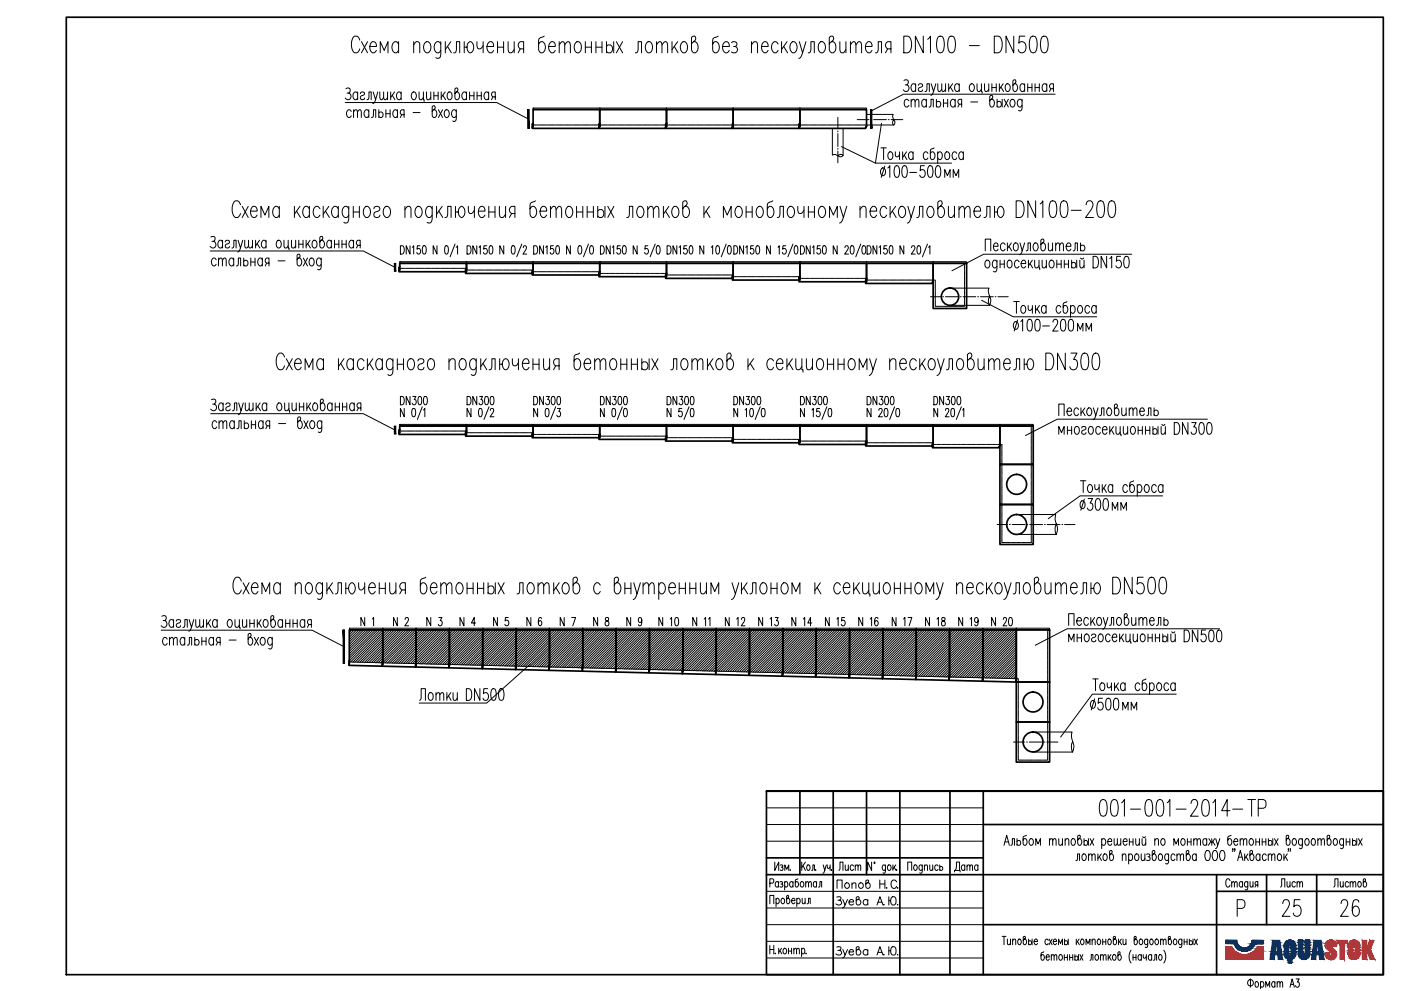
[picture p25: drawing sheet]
<svg xmlns="http://www.w3.org/2000/svg" width="420mm" height="297mm" viewBox="0 0 420 297" stroke-linecap="round" stroke-linejoin="round" font-family="sans-serif">
<g fill="none" stroke="#000" stroke-width=".51">
<path d="M19.9 5.2h395v286.9h-395zM159.6 37.3v1.2h20l.2-.6M159.9 37.9l-.2 .3M159.9 36.9l-.2 .4M179.8 37l-.2 1.5h20v-.3M179.9 37.8v.1M179.9 36.9v.1M199.7 37.2l-.1 1.3h20.1l.1-.6M199.7 38.1v.1M199.8 37.9l-.2 .3M199.8 37l-.1 .2M199.9 37.8l-.1 .1"/>
<path d="M199.9 37.9l-.1 .1M199.9 37.8v-4.9h-20v4.9v-4.9h-20v5M199.9 36.9v.1M219.9 37.8v-4.9h-20v5M219.9 36.9v-4h20v4.9M219.9 36.9v1M219.9 37.8v.1M219.9 37.9v.1M219.9 36.9l-.2 .3v1.3h19.9l.2-.6M239.9 37.8l-.1 .1M239.9 37.9l-.1 .1M239.9 36.9l-.3 .3v1.3h20l.3-.7"/>
<path d="M239.9 36.9v-4h20v4.9M239.9 36.9v1M119.9 79.9v-.9h20v1.8M119.9 79.9v1M119.9 79.9v.1M279.9 79h10v13.5h-10zM119.7 80.3v1.1h19.9l.3-.6M119.8 80l-.1 .3M119.8 80.9l-.1 .2M139.9 80.4l-.2 .3-.1 1.3h20v-.3M139.9 80.4v-1.4h20v2.3M139.9 80.4v1l-.3 .2"/>
<path d="M159.6 81.3v1.1h20l.2-.5M159.7 81.5v.1M159.8 81l-.1 .3M159.9 81.9v-2.9h20v2.9M159.9 81.3l-.2 .2M159.9 81.8l-.2 .3M159.9 80.9v.1M179.8 81.5l-.2 1.4h20l.1-.4M179.8 82.5l-.2 .1M179.9 82.3v.1M179.9 81.4v.1M199.6 82.3v1.1h20.1v-.4"/>
<path d="M199.7 82.1v.1M199.8 83l-.2 .1M199.8 82l-.1 .2M199.9 82.3l-.2 .3M199.9 82.3v-3.3h-20v3.4M199.9 81.9v.1M219.7 82.6v1.3h19.9v-.2M219.8 82.9l-.1 .2M219.9 82.9v-3.9h-20l-.1 4M219.9 83.4v-4.4h20v4.3l-.2 .3M219.9 83.3l-.2 .2M219.9 82.4l-.2 .3"/>
<path d="M239.7 83.1l-.1 1.4h20l.3-.7M239.7 83.5l-.1 .1M239.8 83.9l-.2 .2M239.9 83.8l-.1 .1M239.9 82.9l-.2 .3M259.7 83.7l-.1 1.3h20v-.4M259.9 83.8v-4.8h-20v4.9M259.9 84.4v-5.4h20l-.1 5.4M259.9 84.3l-.2 .2M259.9 83.4l-.2 .3M279.8 84.4l-.1 .1M119.7 128.9v1.3h19.9l.1-.4"/>
<path d="M119.7 129.8v.1M119.8 128.8l-.1 .1M119.8 129.7l-.1 .1M119.9 128.7v-1h20v1.8l-.2 .3M119.9 128.7v.9M119.9 129.6v.1M119.9 128.6v.2M139.9 130.1l-.2 .2M139.9 129.1l-.2 .4-.1 1.2h20v-.3M159.6 130v1.2h20l.1-.4M159.7 130.8v.1M159.8 130.7l-.1 .1"/>
<path d="M159.9 130v-2.3h-20v2.4M159.9 130.6v-2.9h20v3M159.9 130.1l-.2 .3M159.9 130.6v.1M159.9 129.6l-.2 .4M179.7 130.4l-.1 1.3h20v-.3M179.8 131.2l-.2 .2M179.8 130.7l-.1 .1M179.8 130.3l-.1 .1M179.9 131.1v-3.4h20v3.3l-.2 .3M179.9 131.1v.1M179.9 130.2v.1"/>
<path d="M199.6 131.1v1.1h20.1l.2-.7M199.7 130.9v.1M199.7 131.3v.1M199.8 130.8l-.1 .1M199.9 131.6l-.3 .3M199.9 130.7v.1M219.9 131.6v-3.9h-20v3.9M219.9 131.1v-3.4h20v4.4M219.9 131.1v1l-.2 .3M219.9 131.1l-.2 .4v1.2h19.9l.3-.7M239.8 131.8l-.2 .2v1.2h20l.2-.5M239.9 131.6l-.1 .2"/>
<path d="M239.9 131.7v-4h20v4.8M239.9 131.7v1l-.3 .2M259.7 132.4l-.1 1.3h20l.1-.4M259.9 133.1v-5.4h20l-.1 5.5M259.9 132.6v.1M259.9 133.1l-.2 .2M259.9 132.1l-.2 .3M279.8 132.8l-.2 1.4h20v-.3M279.8 133.7l-.2 .2M279.8 133.2l-.1 .1M279.9 133.6v-5.9h20l-.1 5.9M279.9 132.7l-.1 .1"/>
<path d="M299.7 133.8v.1M299.8 133.6l-.1 .2M299.9 127.7h10v11.5h-10zM299.9 139.2h10v12h-10zM299.9 151.2h10v12h-10zM104.8 197.9l-.1 1.2M114.8 198l-.1 1.2M124.8 198.4l-.1 1.2M134.8 198.5l-.2 1.2M144.8 198.9l-.2 1.2M154.8 199.9v-.9l-.1 1.2 .1-11.4h-10l-.2 11.6 .2-11.6h-10l-.2 11.4M164.8 199.1l-.1 1.2"/>
<path d="M174.8 199.2l-.1 1.2 .1-11.6h-10l-.1 12.1 .1-12.1h-10l-.1 11.9v-1M184.8 199.9l-.2 1.2M194.8 200l-.2 1.2M304.8 188.8h10v15.6h-10zM134.6 200l.2-11.2h-10l-.1 11.1 .1-11.1h-10l-.1 10.7 .1-10.7h-10l-.1 10.6 200 5M174.7 200.2v1l.1-12.4h10l-.2 12.6 .2-12.6h10l-.2 12.7M204.7 201.1l.1-1-.1 1.2M214.7 202.2l.1-13.4h10l-.2 13.6 .2-13.6h10l-.2 13.7M214.7 201.2v.5M214.8 200.2l-.1 1.2 .1-12.6h-10l-.1 13.1 .1-13.1h-10l-.2 12.9M224.8 200.9l-.2 1.2M234.8 201l-.2 1.2"/>
<path d="M244.6 202.9l.2-14.1h10l-.2 14.4 .2-14.4h10l-.1 14.6 .1-14.6h10l-.2 14.9 .2-14.9h10l-.2 15.1 .2-15.1h10l-.1 15.4 .1-15.4h10l-.1 15.1M244.6 202.6l.2-13.8h-10l-.2 13.8M244.8 201.1l-.2 1.2M254.7 202.7v-.9l-.1 1.2M264.7 201.9v1.2M274.8 202l-.2 1.2M284.8 202.1l-.2 1.2M294.8 202.6l-.1 1.3M304.7 203.9v.5M304.8 204.4h10v12h-10zM304.8 216.4h10v12h-10zM304.8 202.9v.9"/>
<path d="M229.9 237.2h185v54.9h-185v-54.9h185M239.9 237.2v25M249.9 237.2v54.9M259.9 237.2v25M269.9 237.2v54.9M284.9 237.2v54.9M294.9 237.2v54.9M229.9 257.1h65M294.9 247.1h120M229.9 262.2h185M294.9 277.2h120M364.9 262.2v29.9"/>
<path d="M364.9 267.2h50M379.8 262.2v15M394.9 262.2v15"/>
<circle cx="284.9" cy="88.9" r="2.6"/>
<circle cx="304.9" cy="145.2" r="2.98"/>
<circle cx="304.9" cy="157.2" r="2.98"/>
<circle cx="309.8" cy="210.4" r="2.98"/>
<circle cx="309.8" cy="222.4" r="2.98"/>
</g>
<g fill="none" stroke="#000" stroke-width=".3">
<path d="M159.9 32.4h20v.5h-20zM159.9 32.7h100M179.9 32.4h19.9v.5h-19.9zM199.9 32.4h20v.5h-20zM219.9 32.4h19.9v.5h-19.9zM239.9 32.4h20v.5h-20zM119.9 78.4h20v.6h-20zM119.9 78.8h169.9M139.9 78.4h20v.6h-20zM159.9 78.4h20v.6h-20zM179.9 78.4h19.9v.6h-19.9zM199.9 78.4h20v.6h-20z"/>
<path d="M219.9 78.4h19.9v.6h-19.9zM239.9 78.4h20v.6h-20zM259.9 78.4h20v.6h-20zM279.9 78.4h9.9v.6h-9.9zM119.9 127.2h20v.5h-20zM119.9 127.6h190M139.9 127.2h20v.5h-20zM159.9 127.2h20v.5h-20zM179.9 127.2h19.9v.5h-19.9zM199.9 127.2h20v.5h-20zM219.9 127.2h19.9v.5h-19.9zM239.9 127.2h20v.5h-20z"/>
<path d="M259.9 127.2h20v.5h-20zM279.9 127.2h19.9v.5h-19.9zM299.9 127.2h10v.5h-10zM104.8 188.3h10v.5h-10zM104.8 188.7h209.9M114.8 188.3h10v.5h-10zM124.8 188.3h10v.5h-10zM134.8 188.3h10v.5h-10zM144.8 188.3h10v.5h-10zM154.8 188.3h9.9v.5h-9.9zM164.8 188.3h10v.5h-10zM174.8 188.3h10v.5h-10z"/>
<path d="M184.8 188.3h10v.5h-10zM194.8 188.3h10v.5h-10zM204.8 188.3h9.9v.5h-9.9zM214.8 188.3h10v.5h-10zM224.8 188.3h10v.5h-10zM234.8 188.3h10v.5h-10zM244.8 188.3h9.9v.5h-9.9zM254.8 188.3h9.9v.5h-9.9zM264.8 188.3h10v.5h-10zM274.8 188.3h10v.5h-10zM284.8 188.3h10v.5h-10zM294.8 188.3h9.9v.5h-9.9z"/>
<path d="M304.8 188.3h9.9v.5h-9.9z"/>
</g>
<g fill="none" stroke="#000" stroke-width=".3">
<path d="M159.9 37.5h.2M160.2 37.5h.3M160.6 37.5h.2M160.9 37.5h.3M161.3 37.5h.3M161.7 37.5h.3M162 37.5h.3M162.4 37.5h.3M162.8 37.5h.3M163.2 37.5h.2M163.6 37.5h.2M163.9 37.5h.3"/>
<path d="M164.3 37.5h.3M164.7 37.5h.3M165 37.5h.3M165.4 37.5h.3M165.8 37.5h.3M166.2 37.5h.2M166.6 37.5h.2M166.9 37.5h.3M167.3 37.5h.3M167.7 37.5h.3M168 37.5h.3M168.4 37.5h.3"/>
<path d="M168.8 37.5h.3M169.2 37.5h.2M169.6 37.5h.2M169.9 37.5h.3M170.3 37.5h.3M170.7 37.5h.3M171.1 37.5h.2M171.4 37.5h.3M171.8 37.5h.3M172.2 37.5h.3M172.5 37.5h.3M172.9 37.5h.3"/>
<path d="M173.3 37.5h.3M173.7 37.5h.2M174.1 37.5h.2M174.4 37.5h.3M174.8 37.5h.3M175.2 37.5h.3M175.5 37.5h.3M175.9 37.5h.3M176.3 37.5h.3M176.7 37.5h.2M177.1 37.5h.2M177.4 37.5h.3"/>
<path d="M177.8 37.5h.3M178.2 37.5h.3M178.5 37.5h.3M178.9 37.5h.3M179.3 37.5h.3M179.7 37.5h.4M180.2 37.5h.3M180.5 37.5h.3M180.9 37.5h.3M181.3 37.5h.3M181.7 37.5h.2M182.1 37.5h.2"/>
<path d="M182.4 37.5h.3M182.8 37.5h.3M183.2 37.5h.3M183.5 37.5h.3M183.9 37.5h.3M184.3 37.5h.3M184.7 37.5h.2M185.1 37.5h.2M185.4 37.5h.3M185.8 37.5h.3M186.2 37.5h.3M186.5 37.5h.3"/>
<path d="M186.9 37.5h.3M187.3 37.5h.3M187.7 37.5h.2M188 37.5h.3M188.4 37.5h.3M188.8 37.5h.3M189.2 37.5h.3M189.6 37.5h.2M189.9 37.5h.3M190.3 37.5h.3M190.7 37.5h.3M191 37.5h.3"/>
<path d="M191.4 37.5h.3M191.8 37.5h.3M192.2 37.5h.2M192.6 37.5h.2M192.9 37.5h.3M193.3 37.5h.3M193.7 37.5h.3M194 37.5h.3M194.4 37.5h.3M194.8 37.5h.3M195.2 37.5h.2M195.6 37.5h.2"/>
<path d="M195.9 37.5h.3M196.3 37.5h.3M196.7 37.5h.3M197 37.5h.3M197.4 37.5h.3M197.8 37.5h.3M198.2 37.5h.2M198.6 37.5h.2M198.9 37.5h.3M199.3 37.5h.3M199.7 37.5h.4M200.2 37.5h.2"/>
<path d="M200.6 37.5h.2M200.9 37.5h.3M201.3 37.5h.3M201.7 37.5h.3M202 37.5h.3M202.4 37.5h.3M202.8 37.5h.3M203.2 37.5h.2M203.6 37.5h.2M203.9 37.5h.3M204.3 37.5h.3M204.7 37.5h.3"/>
<path d="M205 37.5h.3M205.4 37.5h.3M205.8 37.5h.3M206.2 37.5h.2M206.5 37.5h.3M206.9 37.5h.3M207.3 37.5h.3M207.7 37.5h.3M208.1 37.5h.2M208.4 37.5h.3M208.8 37.5h.3M209.2 37.5h.3"/>
<path d="M209.5 37.5h.3M209.9 37.5h.3M210.3 37.5h.3M210.7 37.5h.2M211.1 37.5h.2M211.4 37.5h.3M211.8 37.5h.3M212.2 37.5h.3M212.5 37.5h.3M212.9 37.5h.3M213.3 37.5h.3M213.7 37.5h.2"/>
<path d="M214.1 37.5h.2M214.4 37.5h.3M214.8 37.5h.3M215.2 37.5h.3M215.5 37.5h.3M215.9 37.5h.3M216.3 37.5h.3M216.7 37.5h.2M217 37.5h.3M217.4 37.5h.3M217.8 37.5h.3M218.2 37.5h.3"/>
<path d="M218.6 37.5h.2M218.9 37.5h.3M219.3 37.5h.3M219.7 37.5h.4M220.2 37.5h.3M220.5 37.5h.3M220.9 37.5h.3M221.3 37.5h.3M221.7 37.5h.2M222.1 37.5h.2M222.4 37.5h.3M222.8 37.5h.3"/>
<path d="M223.2 37.5h.3M223.5 37.5h.3M223.9 37.5h.3M224.3 37.5h.3M224.7 37.5h.2M225 37.5h.3M225.4 37.5h.3M225.8 37.5h.3M226.2 37.5h.2M226.6 37.5h.2M226.9 37.5h.3M227.3 37.5h.3"/>
<path d="M227.7 37.5h.3M228 37.5h.3M228.4 37.5h.3M228.8 37.5h.3M229.2 37.5h.2M229.6 37.5h.2M229.9 37.5h.3M230.3 37.5h.3M230.7 37.5h.3M231 37.5h.3M231.4 37.5h.3M231.8 37.5h.3"/>
<path d="M232.2 37.5h.2M232.6 37.5h.2M232.9 37.5h.3M233.3 37.5h.3M233.7 37.5h.3M234 37.5h.3M234.4 37.5h.3M234.8 37.5h.3M235.2 37.5h.2M235.5 37.5h.3M235.9 37.5h.3M236.3 37.5h.3"/>
<path d="M236.7 37.5h.2M237.1 37.5h.2M237.4 37.5h.3M237.8 37.5h.3M238.2 37.5h.2M238.5 37.5h.3M238.9 37.5h.3M239.3 37.5h.3M239.7 37.5h.4M240.2 37.5h.2M240.6 37.5h.2M240.9 37.5h.3"/>
<path d="M241.3 37.5h.3M241.7 37.5h.3M242 37.5h.3M242.4 37.5h.3M242.8 37.5h.3M243.2 37.5h.2M243.5 37.5h.3M243.9 37.5h.3M244.3 37.5h.3M244.7 37.5h.2M245.1 37.5h.2M245.4 37.5h.3"/>
<path d="M245.8 37.5h.3M246.2 37.5h.3M246.5 37.5h.3M246.9 37.5h.3M247.3 37.5h.3M247.7 37.5h.2M248.1 37.5h.2M248.4 37.5h.3M248.8 37.5h.3M249.2 37.5h.3M249.5 37.5h.3M249.9 37.5h.3"/>
<path d="M250.3 37.5h.3M250.7 37.5h.2M251.1 37.5h.2M251.4 37.5h.3M251.8 37.5h.3M252.2 37.5h.3M252.5 37.5h.3M252.9 37.5h.3M253.3 37.5h.3M253.7 37.5h.2M254 37.5h.3M254.4 37.5h.3"/>
<path d="M254.8 37.5h.3M255.2 37.5h.2M255.6 37.5h.2M255.9 37.5h.3M256.3 37.5h.3M256.7 37.5h.2M257 37.5h.3M257.4 37.5h.3M257.8 37.5h.2M258.2 37.5h.2M258.6 37.5h.2M258.9 37.5h.3"/>
<path d="M259.3 37.5h.3M259.7 37.5h.2M289.2 79.2v.3M289.2 79.6v.3M289.5 79h-.3v.2M289.6 79h.3M119.9 80.4h.2M120.2 80.4h.3M120.6 80.4h.2M120.9 80.4h.3M121.3 80.4h.3M121.7 80.4h.2"/>
<path d="M122.1 80.4h.2M122.4 80.4h.3M122.8 80.4h.3M123.2 80.4h.3M123.6 80.4h.2M123.9 80.4h.3M124.3 80.4h.3M124.7 80.4h.3M125 80.4h.3M125.4 80.4h.3M125.8 80.4h.3M126.2 80.4h.2"/>
<path d="M126.6 80.4h.2M126.9 80.4h.3M127.3 80.4h.3M127.7 80.4h.3M128 80.4h.3M128.4 80.4h.3M128.8 80.4h.3M129.2 80.4h.2M129.6 80.4h.2M129.9 80.4h.3M130.3 80.4h.3M130.7 80.4h.3"/>
<path d="M131 80.4h.3M131.4 80.4h.3M131.8 80.4h.3M132.2 80.4h.2M132.6 80.4h.2M132.9 80.4h.3M133.3 80.4h.3M133.7 80.4h.3M134.1 80.4h.2M134.4 80.4h.3M134.8 80.4h.3M135.2 80.4h.3"/>
<path d="M135.5 80.4h.3M135.9 80.4h.3M136.3 80.4h.3M136.7 80.4h.2M137.1 80.4h.2M137.4 80.4h.3M137.8 80.4h.3M138.2 80.4h.3M138.5 80.4h.3M138.9 80.4h.3M139.3 80.4h.3M139.7 80.4h.2"/>
<path d="M139.9 80.9h.2M140.2 80.9h.2M140.6 80.9h.2M140.9 80.9h.3M141.3 80.9h.3M141.7 80.9h.3M142.1 80.9h.2M142.4 80.9h.3M142.8 80.9h.3M143.2 80.9h.3M143.5 80.9h.3M143.9 80.9h.3"/>
<path d="M144.3 80.9h.3M144.7 80.9h.2M145.1 80.9h.2M145.4 80.9h.3M145.8 80.9h.3M146.2 80.9h.3M146.5 80.9h.3M146.9 80.9h.3M147.3 80.9h.3M147.7 80.9h.2M148.1 80.9h.2M148.4 80.9h.3"/>
<path d="M148.8 80.9h.3M149.2 80.9h.3M149.5 80.9h.3M149.9 80.9h.3M150.3 80.9h.3M150.7 80.9h.2M151.1 80.9h.2M151.4 80.9h.3M151.8 80.9h.3M152.2 80.9h.3M152.6 80.9h.2M152.9 80.9h.3"/>
<path d="M153.3 80.9h.3M153.7 80.9h.3M154 80.9h.3M154.4 80.9h.3M154.8 80.9h.3M155.2 80.9h.2M155.6 80.9h.2M155.9 80.9h.3M156.3 80.9h.3M156.7 80.9h.3M157 80.9h.3M157.4 80.9h.3"/>
<path d="M157.8 80.9h.3M158.2 80.9h.2M158.6 80.9h.2M158.9 80.9h.3M159.3 80.9h.3M159.7 80.9h.2M159.9 81.4h.2M160.2 81.4h.3M160.6 81.4h.2M160.9 81.4h.3M161.3 81.4h.3M161.7 81.4h.3"/>
<path d="M162 81.4h.3M162.4 81.4h.3M162.8 81.4h.3M163.2 81.4h.2M163.6 81.4h.2M163.9 81.4h.3M164.3 81.4h.3M164.7 81.4h.3M165 81.4h.3M165.4 81.4h.3M165.8 81.4h.3M166.2 81.4h.2"/>
<path d="M166.6 81.4h.2M166.9 81.4h.3M167.3 81.4h.3M167.7 81.4h.3M168 81.4h.3M168.4 81.4h.3M168.8 81.4h.3M169.2 81.4h.2M169.6 81.4h.2M169.9 81.4h.3M170.3 81.4h.3M170.7 81.4h.3"/>
<path d="M171.1 81.4h.2M171.4 81.4h.3M171.8 81.4h.3M172.2 81.4h.3M172.5 81.4h.3M172.9 81.4h.3M173.3 81.4h.3M173.7 81.4h.2M174.1 81.4h.2M174.4 81.4h.3M174.8 81.4h.3M175.2 81.4h.3"/>
<path d="M175.5 81.4h.3M175.9 81.4h.3M176.3 81.4h.3M176.7 81.4h.2M177.1 81.4h.2M177.4 81.4h.3M177.8 81.4h.3M178.2 81.4h.3M178.5 81.4h.3M178.9 81.4h.3M179.3 81.4h.3M179.7 81.4h.2"/>
<path d="M179.9 82h.2M180.2 82h.3M180.5 82h.3M180.9 82h.3M181.3 82h.3M181.7 82h.2M182.1 82h.2M182.4 82h.3M182.8 82h.3M183.2 82h.3M183.5 82h.3M183.9 82h.3"/>
<path d="M184.3 82h.3M184.7 82h.2M185.1 82h.2M185.4 82h.3M185.8 82h.3M186.2 82h.3M186.5 82h.3M186.9 82h.3M187.3 82h.3M187.7 82h.2M188 82h.3M188.4 82h.3"/>
<path d="M188.8 82h.3M189.2 82h.3M189.6 82h.2M189.9 82h.3M190.3 82h.3M190.7 82h.3M191 82h.3M191.4 82h.3M191.8 82h.3M192.2 82h.2M192.6 82h.2M192.9 82h.3"/>
<path d="M193.3 82h.3M193.7 82h.3M194 82h.3M194.4 82h.3M194.8 82h.3M195.2 82h.2M195.6 82h.2M195.9 82h.3M196.3 82h.3M196.7 82h.3M197 82h.3M197.4 82h.3"/>
<path d="M197.8 82h.3M198.2 82h.2M198.6 82h.2M198.9 82h.3M199.3 82h.3M199.7 82h.2M199.9 82.4h.2M200.2 82.4h.2M200.6 82.4h.2M200.9 82.4h.3M201.3 82.4h.3M201.7 82.4h.3"/>
<path d="M202 82.4h.3M202.4 82.4h.3M202.8 82.4h.3M203.2 82.4h.2M203.6 82.4h.2M203.9 82.4h.3M204.3 82.4h.3M204.7 82.4h.3M205 82.4h.3M205.4 82.4h.3M205.8 82.4h.3M206.2 82.4h.2"/>
<path d="M206.5 82.4h.3M206.9 82.4h.3M207.3 82.4h.3M207.7 82.4h.3M208.1 82.4h.2M208.4 82.4h.3M208.8 82.4h.3M209.2 82.4h.3M209.5 82.4h.3M209.9 82.4h.3M210.3 82.4h.3M210.7 82.4h.2"/>
<path d="M211.1 82.4h.2M211.4 82.4h.3M211.8 82.4h.3M212.2 82.4h.3M212.5 82.4h.3M212.9 82.4h.3M213.3 82.4h.3M213.7 82.4h.2M214.1 82.4h.2M214.4 82.4h.3M214.8 82.4h.3M215.2 82.4h.3"/>
<path d="M215.5 82.4h.3M215.9 82.4h.3M216.3 82.4h.3M216.7 82.4h.2M217 82.4h.3M217.4 82.4h.3M217.8 82.4h.3M218.2 82.4h.3M218.6 82.4h.2M218.9 82.4h.3M219.3 82.4h.3M219.7 82.4h.2"/>
<path d="M219.9 82.9h.2M220.2 82.9h.3M220.5 82.9h.3M220.9 82.9h.3M221.3 82.9h.3M221.7 82.9h.2M222.1 82.9h.2M222.4 82.9h.3M222.8 82.9h.3M223.2 82.9h.3M223.5 82.9h.3M223.9 82.9h.3"/>
<path d="M224.3 82.9h.3M224.7 82.9h.2M225 82.9h.3M225.4 82.9h.3M225.8 82.9h.3M226.2 82.9h.2M226.6 82.9h.2M226.9 82.9h.3M227.3 82.9h.3M227.7 82.9h.3M228 82.9h.3M228.4 82.9h.3"/>
<path d="M228.8 82.9h.3M229.2 82.9h.2M229.6 82.9h.2M229.9 82.9h.3M230.3 82.9h.3M230.7 82.9h.3M231 82.9h.3M231.4 82.9h.3M231.8 82.9h.3M232.2 82.9h.2M232.6 82.9h.2M232.9 82.9h.3"/>
<path d="M233.3 82.9h.3M233.7 82.9h.3M234 82.9h.3M234.4 82.9h.3M234.8 82.9h.3M235.2 82.9h.2M235.5 82.9h.3M235.9 82.9h.3M236.3 82.9h.3M236.7 82.9h.2M237.1 82.9h.2M237.4 82.9h.3"/>
<path d="M237.8 82.9h.3M238.2 82.9h.2M238.5 82.9h.3M238.9 82.9h.3M239.3 82.9h.3M239.7 82.9h.2M239.9 83.4h.2M240.2 83.4h.2M240.6 83.4h.2M240.9 83.4h.3M241.3 83.4h.3M241.7 83.4h.3"/>
<path d="M242 83.4h.3M242.4 83.4h.3M242.8 83.4h.3M243.2 83.4h.2M243.5 83.4h.3M243.9 83.4h.3M244.3 83.4h.3M244.7 83.4h.2M245.1 83.4h.2M245.4 83.4h.3M245.8 83.4h.3M246.2 83.4h.3"/>
<path d="M246.5 83.4h.3M246.9 83.4h.3M247.3 83.4h.3M247.7 83.4h.2M248.1 83.4h.2M248.4 83.4h.3M248.8 83.4h.3M249.2 83.4h.3M249.5 83.4h.3M249.9 83.4h.3M250.3 83.4h.3M250.7 83.4h.2"/>
<path d="M251.1 83.4h.2M251.4 83.4h.3M251.8 83.4h.3M252.2 83.4h.3M252.5 83.4h.3M252.9 83.4h.3M253.3 83.4h.3M253.7 83.4h.2M254 83.4h.3M254.4 83.4h.3M254.8 83.4h.3M255.2 83.4h.2"/>
<path d="M255.6 83.4h.2M255.9 83.4h.3M256.3 83.4h.3M256.7 83.4h.2M257 83.4h.3M257.4 83.4h.3M257.8 83.4h.2M258.2 83.4h.2M258.6 83.4h.2M258.9 83.4h.3M259.3 83.4h.3M259.7 83.4h.2"/>
<path d="M259.9 83.9h.2M260.2 83.9h.3M260.5 83.9h.3M260.9 83.9h.3M261.3 83.9h.3M261.7 83.9h.2M262 83.9h.3M262.4 83.9h.3M262.8 83.9h.3M263.2 83.9h.2M263.6 83.9h.2M263.9 83.9h.3"/>
<path d="M264.3 83.9h.3M264.7 83.9h.3M265 83.9h.3M265.4 83.9h.3M265.8 83.9h.3M266.2 83.9h.2M266.6 83.9h.2M266.9 83.9h.3M267.3 83.9h.3M267.7 83.9h.3M268 83.9h.3M268.4 83.9h.3"/>
<path d="M268.8 83.9h.3M269.2 83.9h.2M269.6 83.9h.2M269.9 83.9h.3M270.3 83.9h.3M270.7 83.9h.3M271 83.9h.3M271.4 83.9h.3M271.8 83.9h.3M272.2 83.9h.2M272.5 83.9h.3M272.9 83.9h.3"/>
<path d="M273.3 83.9h.3M273.7 83.9h.2M274.1 83.9h.2M274.4 83.9h.3M274.8 83.9h.3M275.2 83.9h.2M275.5 83.9h.3M275.9 83.9h.3M276.3 83.9h.2M276.7 83.9h.2M277.1 83.9h.2M277.4 83.9h.3"/>
<path d="M277.8 83.9h.3M278.2 83.9h.3M278.5 83.9h.3M278.9 83.9h.3M279.3 83.9h.3M279.7 83.9h.4M280.2 83.9l.3 .2M280.5 91.7l.2 .1M280.5 84.2v.3M280.5 84.6v.2M280.5 85v.2M280.5 85.3v.3"/>
<path d="M280.5 85.7v.3M280.5 86.1v.3M280.5 86.4v.3M280.5 86.8v.3M280.5 87.2v.3M280.5 87.6v.2M280.5 87.9v.3M280.5 88.3v.3M280.5 88.7v.3M280.5 89.1v.2M280.5 89.5v.2M280.5 89.8v.3"/>
<path d="M280.5 90.2v.3M280.5 90.6v.2M280.5 90.9v.3M280.5 91.3v.3M280.8 91.8h.3M281.2 91.8h.3M281.5 91.8h.3M281.9 91.8h.3M282.3 91.8h.3M282.7 91.8h.2M283 91.8h.3M283.4 91.8h.3"/>
<path d="M283.8 91.8h.3M284.2 91.8h.2M284.6 91.8h.2M284.9 91.8h.3M285.3 91.8h.3M285.7 91.8h.2M286 91.8h.3M286.4 91.8h.3M286.8 91.8h.2M287.2 91.8h.2M287.6 91.8h.2M287.9 91.8h.3"/>
<path d="M288.3 91.8h.3M288.7 91.8h.3M289.2 91.6l-.2 .2M289.2 80v.3M289.2 80.4v.2M289.2 80.8v.2M289.2 81.1v.3M289.2 81.5v.3M289.2 81.9v.3M289.2 82.3v.3M289.2 82.6v.3M289.2 83v.3"/>
<path d="M289.2 83.4v.3M289.2 83.7v.3M289.2 84.1v.3M289.2 84.5v.3M289.2 84.9v.3M289.2 85.3v.2M289.2 85.6v.3M289.2 86v.3M289.2 86.4v.3M289.2 86.7v.3M289.2 87.1v.3M289.2 87.5v.3"/>
<path d="M289.2 87.9v.2M289.2 88.3v.2M289.2 88.6v.3M289.2 89v.3M289.2 89.4v.3M289.2 89.7v.3M289.2 90.1v.3M289.2 90.5v.3M289.2 90.9v.2M289.2 91.3v.2M119.9 129.2h.2M120.2 129.2h.3"/>
<path d="M120.6 129.2h.2M120.9 129.2h.3M121.3 129.2h.3M121.7 129.2h.2M122.1 129.2h.2M122.4 129.2h.3M122.8 129.2h.3M123.2 129.2h.3M123.6 129.2h.2M123.9 129.2h.3M124.3 129.2h.3M124.7 129.2h.3"/>
<path d="M125 129.2h.3M125.4 129.2h.3M125.8 129.2h.3M126.2 129.2h.2M126.6 129.2h.2M126.9 129.2h.3M127.3 129.2h.3M127.7 129.2h.3M128 129.2h.3M128.4 129.2h.3M128.8 129.2h.3M129.2 129.2h.2"/>
<path d="M129.6 129.2h.2M129.9 129.2h.3M130.3 129.2h.3M130.7 129.2h.3M131 129.2h.3M131.4 129.2h.3M131.8 129.2h.3M132.2 129.2h.2M132.6 129.2h.2M132.9 129.2h.3M133.3 129.2h.3M133.7 129.2h.3"/>
<path d="M134.1 129.2h.2M134.4 129.2h.3M134.8 129.2h.3M135.2 129.2h.3M135.5 129.2h.3M135.9 129.2h.3M136.3 129.2h.3M136.7 129.2h.2M137.1 129.2h.2M137.4 129.2h.3M137.8 129.2h.3M138.2 129.2h.3"/>
<path d="M138.5 129.2h.3M138.9 129.2h.3M139.3 129.2h.3M139.7 129.2h.2M139.9 129.7h.2M140.2 129.7h.2M140.6 129.7h.2M140.9 129.7h.3M141.3 129.7h.3M141.7 129.7h.3M142.1 129.7h.2M142.4 129.7h.3"/>
<path d="M142.8 129.7h.3M143.2 129.7h.3M143.5 129.7h.3M143.9 129.7h.3M144.3 129.7h.3M144.7 129.7h.2M145.1 129.7h.2M145.4 129.7h.3M145.8 129.7h.3M146.2 129.7h.3M146.5 129.7h.3M146.9 129.7h.3"/>
<path d="M147.3 129.7h.3M147.7 129.7h.2M148.1 129.7h.2M148.4 129.7h.3M148.8 129.7h.3M149.2 129.7h.3M149.5 129.7h.3M149.9 129.7h.3M150.3 129.7h.3M150.7 129.7h.2M151.1 129.7h.2M151.4 129.7h.3"/>
<path d="M151.8 129.7h.3M152.2 129.7h.3M152.6 129.7h.2M152.9 129.7h.3M153.3 129.7h.3M153.7 129.7h.3M154 129.7h.3M154.4 129.7h.3M154.8 129.7h.3M155.2 129.7h.2M155.6 129.7h.2M155.9 129.7h.3"/>
<path d="M156.3 129.7h.3M156.7 129.7h.3M157 129.7h.3M157.4 129.7h.3M157.8 129.7h.3M158.2 129.7h.2M158.6 129.7h.2M158.9 129.7h.3M159.3 129.7h.3M159.7 129.7h.2M159.9 130.2h.2M160.2 130.2h.3"/>
<path d="M160.6 130.2h.2M160.9 130.2h.3M161.3 130.2h.3M161.7 130.2h.3M162 130.2h.3M162.4 130.2h.3M162.8 130.2h.3M163.2 130.2h.2M163.6 130.2h.2M163.9 130.2h.3M164.3 130.2h.3M164.7 130.2h.3"/>
<path d="M165 130.2h.3M165.4 130.2h.3M165.8 130.2h.3M166.2 130.2h.2M166.6 130.2h.2M166.9 130.2h.3M167.3 130.2h.3M167.7 130.2h.3M168 130.2h.3M168.4 130.2h.3M168.8 130.2h.3M169.2 130.2h.2"/>
<path d="M169.6 130.2h.2M169.9 130.2h.3M170.3 130.2h.3M170.7 130.2h.3M171.1 130.2h.2M171.4 130.2h.3M171.8 130.2h.3M172.2 130.2h.3M172.5 130.2h.3M172.9 130.2h.3M173.3 130.2h.3M173.7 130.2h.2"/>
<path d="M174.1 130.2h.2M174.4 130.2h.3M174.8 130.2h.3M175.2 130.2h.3M175.5 130.2h.3M175.9 130.2h.3M176.3 130.2h.3M176.7 130.2h.2M177.1 130.2h.2M177.4 130.2h.3M177.8 130.2h.3M178.2 130.2h.3"/>
<path d="M178.5 130.2h.3M178.9 130.2h.3M179.3 130.2h.3M179.7 130.2h.2M179.9 130.7h.2M180.2 130.7h.3M180.5 130.7h.3M180.9 130.7h.3M181.3 130.7h.3M181.7 130.7h.2M182.1 130.7h.2M182.4 130.7h.3"/>
<path d="M182.8 130.7h.3M183.2 130.7h.3M183.5 130.7h.3M183.9 130.7h.3M184.3 130.7h.3M184.7 130.7h.2M185.1 130.7h.2M185.4 130.7h.3M185.8 130.7h.3M186.2 130.7h.3M186.5 130.7h.3M186.9 130.7h.3"/>
<path d="M187.3 130.7h.3M187.7 130.7h.2M188 130.7h.3M188.4 130.7h.3M188.8 130.7h.3M189.2 130.7h.3M189.6 130.7h.2M189.9 130.7h.3M190.3 130.7h.3M190.7 130.7h.3M191 130.7h.3M191.4 130.7h.3"/>
<path d="M191.8 130.7h.3M192.2 130.7h.2M192.6 130.7h.2M192.9 130.7h.3M193.3 130.7h.3M193.7 130.7h.3M194 130.7h.3M194.4 130.7h.3M194.8 130.7h.3M195.2 130.7h.2M195.6 130.7h.2M195.9 130.7h.3"/>
<path d="M196.3 130.7h.3M196.7 130.7h.3M197 130.7h.3M197.4 130.7h.3M197.8 130.7h.3M198.2 130.7h.2M198.6 130.7h.2M198.9 130.7h.3M199.3 130.7h.3M199.7 130.7h.2M199.9 131.2h.2M200.2 131.2h.2"/>
<path d="M200.6 131.2h.2M200.9 131.2h.3M201.3 131.2h.3M201.7 131.2h.3M202 131.2h.3M202.4 131.2h.3M202.8 131.2h.3M203.2 131.2h.2M203.6 131.2h.2M203.9 131.2h.3M204.3 131.2h.3M204.7 131.2h.3"/>
<path d="M205 131.2h.3M205.4 131.2h.3M205.8 131.2h.3M206.2 131.2h.2M206.5 131.2h.3M206.9 131.2h.3M207.3 131.2h.3M207.7 131.2h.3M208.1 131.2h.2M208.4 131.2h.3M208.8 131.2h.3M209.2 131.2h.3"/>
<path d="M209.5 131.2h.3M209.9 131.2h.3M210.3 131.2h.3M210.7 131.2h.2M211.1 131.2h.2M211.4 131.2h.3M211.8 131.2h.3M212.2 131.2h.3M212.5 131.2h.3M212.9 131.2h.3M213.3 131.2h.3M213.7 131.2h.2"/>
<path d="M214.1 131.2h.2M214.4 131.2h.3M214.8 131.2h.3M215.2 131.2h.3M215.5 131.2h.3M215.9 131.2h.3M216.3 131.2h.3M216.7 131.2h.2M217 131.2h.3M217.4 131.2h.3M217.8 131.2h.3M218.2 131.2h.3"/>
<path d="M218.6 131.2h.2M218.9 131.2h.3M219.3 131.2h.3M219.7 131.2h.2M219.9 131.7h.2M220.2 131.7h.3M220.5 131.7h.3M220.9 131.7h.3M221.3 131.7h.3M221.7 131.7h.2M222.1 131.7h.2M222.4 131.7h.3"/>
<path d="M222.8 131.7h.3M223.2 131.7h.3M223.5 131.7h.3M223.9 131.7h.3M224.3 131.7h.3M224.7 131.7h.2M225 131.7h.3M225.4 131.7h.3M225.8 131.7h.3M226.2 131.7h.2M226.6 131.7h.2M226.9 131.7h.3"/>
<path d="M227.3 131.7h.3M227.7 131.7h.3M228 131.7h.3M228.4 131.7h.3M228.8 131.7h.3M229.2 131.7h.2M229.6 131.7h.2M229.9 131.7h.3M230.3 131.7h.3M230.7 131.7h.3M231 131.7h.3M231.4 131.7h.3"/>
<path d="M231.8 131.7h.3M232.2 131.7h.2M232.6 131.7h.2M232.9 131.7h.3M233.3 131.7h.3M233.7 131.7h.3M234 131.7h.3M234.4 131.7h.3M234.8 131.7h.3M235.2 131.7h.2M235.5 131.7h.3M235.9 131.7h.3"/>
<path d="M236.3 131.7h.3M236.7 131.7h.2M237.1 131.7h.2M237.4 131.7h.3M237.8 131.7h.3M238.2 131.7h.2M238.5 131.7h.3M238.9 131.7h.3M239.3 131.7h.3M239.7 131.7h.2M239.9 132.2h.2M240.2 132.2h.2"/>
<path d="M240.6 132.2h.2M240.9 132.2h.3M241.3 132.2h.3M241.7 132.2h.3M242 132.2h.3M242.4 132.2h.3M242.8 132.2h.3M243.2 132.2h.2M243.5 132.2h.3M243.9 132.2h.3M244.3 132.2h.3M244.7 132.2h.2"/>
<path d="M245.1 132.2h.2M245.4 132.2h.3M245.8 132.2h.3M246.2 132.2h.3M246.5 132.2h.3M246.9 132.2h.3M247.3 132.2h.3M247.7 132.2h.2M248.1 132.2h.2M248.4 132.2h.3M248.8 132.2h.3M249.2 132.2h.3"/>
<path d="M249.5 132.2h.3M249.9 132.2h.3M250.3 132.2h.3M250.7 132.2h.2M251.1 132.2h.2M251.4 132.2h.3M251.8 132.2h.3M252.2 132.2h.3M252.5 132.2h.3M252.9 132.2h.3M253.3 132.2h.3M253.7 132.2h.2"/>
<path d="M254 132.2h.3M254.4 132.2h.3M254.8 132.2h.3M255.2 132.2h.2M255.6 132.2h.2M255.9 132.2h.3M256.3 132.2h.3M256.7 132.2h.2M257 132.2h.3M257.4 132.2h.3M257.8 132.2h.2M258.2 132.2h.2"/>
<path d="M258.6 132.2h.2M258.9 132.2h.3M259.3 132.2h.3M259.7 132.2h.2M259.9 132.7h.2M260.2 132.7h.3M260.5 132.7h.3M260.9 132.7h.3M261.3 132.7h.3M261.7 132.7h.2M262 132.7h.3M262.4 132.7h.3"/>
<path d="M262.8 132.7h.3M263.2 132.7h.2M263.6 132.7h.2M263.9 132.7h.3M264.3 132.7h.3M264.7 132.7h.3M265 132.7h.3M265.4 132.7h.3M265.8 132.7h.3M266.2 132.7h.2M266.6 132.7h.2M266.9 132.7h.3"/>
<path d="M267.3 132.7h.3M267.7 132.7h.3M268 132.7h.3M268.4 132.7h.3M268.8 132.7h.3M269.2 132.7h.2M269.6 132.7h.2M269.9 132.7h.3M270.3 132.7h.3M270.7 132.7h.3M271 132.7h.3M271.4 132.7h.3"/>
<path d="M271.8 132.7h.3M272.2 132.7h.2M272.5 132.7h.3M272.9 132.7h.3M273.3 132.7h.3M273.7 132.7h.2M274.1 132.7h.2M274.4 132.7h.3M274.8 132.7h.3M275.2 132.7h.2M275.5 132.7h.3M275.9 132.7h.3"/>
<path d="M276.3 132.7h.2M276.7 132.7h.2M277.1 132.7h.2M277.4 132.7h.3M277.8 132.7h.3M278.2 132.7h.3M278.5 132.7h.3M278.9 132.7h.3M279.3 132.7h.3M279.7 132.7h.2M279.9 133.2h.2M280.2 133.2h.2"/>
<path d="M280.5 133.2h.3M280.9 133.2h.3M281.3 133.2h.3M281.7 133.2h.2M282.1 133.2h.2M282.4 133.2h.3M282.8 133.2h.3M283.2 133.2h.2M283.5 133.2h.3M283.9 133.2h.3M284.3 133.2h.3M284.7 133.2h.2"/>
<path d="M285.1 133.2h.2M285.4 133.2h.3M285.8 133.2h.3M286.2 133.2h.3M286.5 133.2h.3M286.9 133.2h.3M287.3 133.2h.3M287.7 133.2h.2M288.1 133.2h.2M288.4 133.2h.3M288.8 133.2h.3M289.2 133.2h.3"/>
<path d="M289.5 133.2h.3M289.9 133.2h.3M290.3 133.2h.3M290.7 133.2h.2M291 133.2h.3M291.4 133.2h.3M291.8 133.2h.3M292.2 133.2h.2M292.6 133.2h.2M292.9 133.2h.3M293.3 133.2h.3M293.7 133.2h.2"/>
<path d="M294 133.2h.3M294.4 133.2h.3M294.8 133.2h.2M295.2 133.2h.2M295.6 133.2h.2M295.9 133.2h.3M296.3 133.2h.3M296.7 133.2h.3M297 133.2h.3M297.4 133.2h.3M297.8 133.2h.3M298.2 133.2h.2"/>
<path d="M298.6 133.2h.2M298.9 133.2h.3M299.3 133.2h.3M299.7 133.2h.4M300.2 133.2h.3v.2M300.5 133.5v.3M300.5 133.9v.3M300.5 134.3v.2M300.5 134.7v.2M300.5 135v.3M300.5 135.4v.3M300.5 135.8v.3"/>
<path d="M300.5 136.1v.3M300.5 136.5v.3M300.5 136.9v.3M300.5 137.3v.2M300.5 137.7v.2M300.5 138v.3M300.5 138.4v.3M300.5 138.8v.3M300.5 139.1v.3M300.5 139.5v.3M300.5 139.9v.3M309.3 127.7v.1"/>
<path d="M309.3 128v.2M309.3 128.4v.2M309.3 128.7v.3M309.3 129.1v.3M309.3 129.5v.3M309.3 129.8v.3M309.3 130.2v.3M309.3 130.6v.3M309.3 131v.2M309.3 131.3v.3M309.3 131.7v.3M309.3 132.1v.3"/>
<path d="M309.3 132.5v.2M309.3 132.8v.3M309.3 133.2v.3M309.3 133.6v.3M309.3 133.9v.3M309.3 134.3v.3M309.3 134.7v.3M309.3 135.1v.2M309.3 135.5v.2M309.3 135.8v.3M309.3 136.2v.3M309.3 136.6v.3"/>
<path d="M309.3 136.9v.3M309.3 137.3v.3M309.3 137.7v.3M309.3 138.1v.2M309.3 138.5v.2M309.3 138.9v.2M309.3 139.2v.3M309.3 139.6v.3M309.3 140v.3M300.5 140.3v.2M300.5 140.6v.3M300.5 141v.3"/>
<path d="M300.5 141.4v.3M300.5 141.8v.2M300.5 142.2v.2M300.5 142.5v.3M300.5 142.9v.3M300.5 143.3v.3M300.5 143.6v.3M300.5 144v.3M300.5 144.4v.3M300.5 144.8v.2M300.5 145.2v.2M300.5 145.5v.3"/>
<path d="M300.5 145.9v.3M300.5 146.3v.3M300.5 146.6v.3M300.5 147v.3M300.5 147.4v.3M300.5 147.8v.2M300.5 148.2v.2M300.5 148.5v.3M300.5 148.9v.3M300.5 149.3v.3M300.5 149.6v.3M300.5 150v.3"/>
<path d="M300.5 150.4v.3M300.5 150.8v.2M300.5 151.1v.3M300.5 151.5v.3M300.5 151.9v.3M300.5 152.3v.2M300.5 152.7v.2M300.5 153v.3M300.5 153.4v.3M300.5 153.8v.3M300.5 154.1v.3M300.5 154.5v.3"/>
<path d="M300.5 154.9v.3M300.5 155.3v.2M300.5 155.7v.2M300.5 156v.3M300.5 156.4v.3M300.5 156.8v.3M300.5 157.1v.3M300.5 157.5v.3M300.5 157.9v.3M300.5 158.3v.2M300.5 158.7v.2M300.5 159v.3"/>
<path d="M300.5 159.4v.3M300.5 159.8v.3M309.3 140.3v.3M309.3 140.7v.3M309.3 141.1v.3M309.3 141.5v.2M309.3 141.8v.3M309.3 142.2v.3M309.3 142.6v.3M309.3 143v.2M309.3 143.3v.3M309.3 143.7v.3"/>
<path d="M309.3 144.1v.3M309.3 144.4v.3M309.3 144.8v.3M309.3 145.2v.3M309.3 145.6v.2M309.3 146v.2M309.3 146.3v.3M309.3 146.7v.3M309.3 147.1v.3M309.3 147.4v.3M309.3 147.8v.3M309.3 148.2v.3"/>
<path d="M309.3 148.6v.2M309.3 149v.2M309.3 149.4v.2M309.3 149.7v.3M309.3 150.1v.3M309.3 150.5v.2M309.3 150.8v.3M309.3 151.2v.3M309.3 151.6v.2M309.3 152v.2M309.3 152.3v.3M309.3 152.7v.3"/>
<path d="M309.3 153.1v.3M309.3 153.5v.2M309.3 153.8v.3M309.3 154.2v.3M309.3 154.6v.3M309.3 154.9v.3M309.3 155.3v.3M309.3 155.7v.3M309.3 156.1v.2M309.3 156.5v.2M309.3 156.8v.3M309.3 157.2v.3"/>
<path d="M309.3 157.6v.3M309.3 157.9v.3M309.3 158.3v.3M309.3 158.7v.3M309.3 159.1v.2M309.3 159.5v.2M309.3 159.9v.2M300.5 160.1v.3M300.5 160.5v.3M300.5 160.9v.3M300.5 161.3v.2M300.5 161.6v.3"/>
<path d="M300.5 162v.3M300.5 162.4l.2 .2M300.8 162.6h.3M301.2 162.6h.2M301.5 162.6h.3M301.9 162.6h.3M302.3 162.6h.3M302.7 162.6h.2M303.1 162.6h.2M303.4 162.6h.3M303.8 162.6h.3M304.2 162.6h.2"/>
<path d="M304.5 162.6h.3M304.9 162.6h.3M305.3 162.6h.2M305.7 162.6h.2M306.1 162.6h.2M306.4 162.6h.3M306.8 162.6h.3M307.2 162.6h.3M307.5 162.6h.3M307.9 162.6h.3M308.3 162.6h.3M308.7 162.6h.2"/>
<path d="M309.3 162.5l-.2 .1M309.3 160.2v.3M309.3 160.6v.3M309.3 161v.2M309.3 161.3v.3M309.3 161.7v.3M309.3 162.1v.2M104.8 198.4h.2M105.1 198.4h.3M105.5 198.4l.3 .1M105.9 198.5h.3M106.2 198.5h.3"/>
<path d="M106.6 198.5h.3M107 198.5h.3M107.3 198.5h.3M107.7 198.5h.3M108.1 198.5h.3M108.5 198.5h.2M108.9 198.5h.2M109.2 198.5h.3M109.6 198.5h.3M110 198.5h.3M110.3 198.5l.3 .1M110.7 198.6h.3"/>
<path d="M111.1 198.6h.3M111.5 198.6h.2M111.9 198.6h.2M112.3 198.6h.2M112.6 198.6h.3M113 198.6h.3M113.4 198.6h.3M113.7 198.6l.3 .1M114.1 198.7h.3M114.5 198.7h.3M114.9 198.7h.2M115.2 198.7h.3"/>
<path d="M115.6 198.7h.3M116 198.7h.3M116.4 198.7h.2M116.7 198.7h.3M117.1 198.7h.3M117.5 198.8h.3M117.8 198.8h.3M118.2 198.8h.3M118.6 198.8h.3M119 198.8h.2M119.4 198.8h.2M119.7 198.8h.3"/>
<path d="M120.1 198.8h.3M120.5 198.8h.3M120.8 198.8h.3M121.2 198.8h.3M121.6 198.8h.3M122 198.8h.2M122.4 198.8l.2 .1M122.8 198.9h.2M123.1 198.9h.3M123.5 198.9h.3M123.9 198.9h.2M124.2 198.9h.3"/>
<path d="M124.6 198.9h.3M125 198.9h.3M125.3 198.9h.3M125.7 198.9l.3 .1M126.1 199h.3M126.5 199h.3M126.9 199h.2M127.2 199h.3M127.6 199h.3M128 199h.3M128.3 199h.3M128.7 199h.3"/>
<path d="M129.1 199l.3 .1M129.5 199.1h.2M129.9 199.1h.2M130.2 199.1h.3M130.6 199.1h.3M131 199.1h.3M131.3 199.1h.3M131.7 199.1h.3M132.1 199.1h.3M132.5 199.1h.2M132.9 199.1h.2M133.2 199.1h.3"/>
<path d="M133.6 199.1h.3M134 199.1h.3M134.4 199.2h.2M134.7 199.2h.3M135.1 199.2h.3M135.5 199.2h.2M135.8 199.2h.3M136.2 199.2h.3M136.6 199.2h.3M137 199.2h.2M137.4 199.2h.2M137.7 199.3h.3"/>
<path d="M138.1 199.3h.3M138.5 199.3h.3M138.8 199.3h.3M139.2 199.3h.3M139.6 199.3h.3M140 199.3h.2M140.4 199.3h.2M140.7 199.3h.3M141.1 199.3h.3M141.5 199.3h.3M141.8 199.3h.3M142.2 199.3h.3"/>
<path d="M142.6 199.3l.3 .1M143 199.4h.2M143.4 199.4h.2M143.7 199.4h.3M144.1 199.4h.3M144.5 199.4h.3M144.9 199.4h.2M145.2 199.4h.3M145.6 199.4h.3M146 199.4l.2 .1M146.3 199.5h.3M146.7 199.5h.3"/>
<path d="M147.1 199.5h.3M147.5 199.5h.2M147.9 199.5h.2M148.2 199.5h.3M148.6 199.5h.3M149 199.5h.3M149.3 199.5l.3 .1M149.7 199.6h.3M150.1 199.6h.3M150.5 199.6h.2M150.9 199.6h.2M151.2 199.6h.3"/>
<path d="M151.6 199.6h.3M152 199.6h.3M152.3 199.6h.3M152.7 199.6h.3M153.1 199.6h.3M153.5 199.6h.2M153.8 199.6h.3M154.2 199.6h.3M154.6 199.6l.3 .1M155 199.7h.2M155.3 199.7h.3M155.7 199.7h.3"/>
<path d="M156.1 199.7h.3M156.4 199.7h.3M156.8 199.7h.3M157.2 199.7h.3M157.6 199.7h.2M158 199.7l.2 .1M158.4 199.8h.2M158.7 199.8h.3M159.1 199.8h.3M159.5 199.8h.3M159.8 199.8h.3M160.2 199.8h.3"/>
<path d="M160.6 199.8h.3M161 199.8h.2M161.4 199.8l.2 .1M161.7 199.9h.3M162.1 199.9h.3M162.5 199.9h.3M162.8 199.9h.3M163.2 199.9h.3M163.6 199.9h.3M164 199.9h.2M164.3 199.9h.3M164.7 199.9h.3"/>
<path d="M165.1 199.9h.3M165.5 199.9h.2M165.8 199.9h.3M166.2 199.9l.3 .1M166.6 200h.3M166.9 200h.3M167.3 200h.3M167.7 200h.3M168.1 200h.2M314.2 189.1v.2M314.2 189.4v.3M314.2 189.8v.3"/>
<path d="M314.2 190.2v.3M314.2 190.5v.3M314.2 190.9v.3M314.2 191.3v.3M314.2 191.7v.2M314.2 192.1v.2M314.2 192.4v.3M314.2 192.8v.3M314.2 193.2v.3M314.2 193.5v.3M314.2 193.9v.3M314.2 194.3v.3"/>
<path d="M314.2 194.7v.2M314.2 195.1v.2M314.2 195.5v.2M314.2 195.8v.3M314.2 196.2v.3M314.2 196.6v.3M314.2 196.9v.3M314.2 197.3v.3M314.2 197.7v.3M314.2 198.1v.2M314.2 198.4v.3M314.2 198.8v.3"/>
<path d="M314.2 199.2v.3M314.2 199.6v.2M314.2 199.9v.3M314.4 188.8l-.2 .2M314.5 188.8h.3M168.5 200h.2M168.9 200h.2M169.2 200h.3M169.6 200h.3M170 200.1h.3M170.3 200.1h.3M170.7 200.1h.3"/>
<path d="M171.1 200.1h.3M171.5 200.1h.2M171.8 200.1h.3M172.2 200.1h.3M172.6 200.1h.3M173 200.1h.3M173.3 200.2h.3M173.7 200.2h.3M174.1 200.2h.3M174.4 200.2h.3M174.8 200.2h.3M175.2 200.2h.3"/>
<path d="M175.6 200.2h.3M176 200.2h.2M176.3 200.2h.3M176.7 200.2h.3M177.1 200.2h.3M177.4 200.2h.3M177.8 200.2h.3M178.2 200.2l.3 .1M178.6 200.3h.2M179 200.3h.2M179.4 200.3h.2M179.7 200.3h.3"/>
<path d="M180.1 200.3h.3M180.5 200.3h.2M180.8 200.3h.3M181.2 200.3h.3M181.6 200.3l.2 .1M182 200.4h.2M182.3 200.4h.3M182.7 200.4h.3M183.1 200.4h.3M183.5 200.4h.2M183.8 200.4h.3M184.2 200.4h.3"/>
<path d="M184.6 200.4h.3M184.9 200.4h.3M185.3 200.4h.3M185.7 200.4h.3M186.1 200.4h.2M186.5 200.4h.2M186.8 200.5h.3M187.2 200.5h.3M187.6 200.5h.3M187.9 200.5h.3M188.3 200.5h.3M188.7 200.5h.3"/>
<path d="M189.1 200.5h.2M189.5 200.5h.2M189.9 200.5h.2M190.2 200.6h.3M190.6 200.6h.3M191 200.6h.2M191.3 200.6h.3M191.7 200.6h.3M192.1 200.6h.2M192.5 200.6h.2M192.8 200.6h.3M193.2 200.6h.3"/>
<path d="M193.6 200.6l.3 .1M194 200.7h.2M194.3 200.7h.3M194.7 200.7h.3M195.1 200.7h.3M195.4 200.7h.3M195.8 200.7h.3M196.2 200.7h.3M196.6 200.7h.2M197 200.7h.2M197.3 200.7h.3M197.7 200.7h.3"/>
<path d="M198.1 200.7h.3M198.4 200.7l.3 .1M198.8 200.8h.3M199.2 200.8h.3M199.6 200.8h.2M200 200.8h.2M200.3 200.8h.3M200.7 200.8h.3M201.1 200.8h.3M201.5 200.8h.2M201.8 200.8l.3 .1M202.2 200.9h.3"/>
<path d="M202.6 200.9h.2M202.9 200.9h.3M203.3 200.9h.3M203.7 200.9h.3M204.1 200.9h.2M204.5 200.9h.2M204.8 200.9h.3M205.2 200.9l.3 .1M205.6 201h.3M205.9 201h.3M206.3 201h.3M206.7 201h.3"/>
<path d="M207.1 201h.2M207.5 201h.2M207.8 201h.3M208.2 201h.3M208.6 201h.3M208.9 201h.3M209.3 201h.3M209.7 201h.3M210.1 201h.2M210.5 201l.2 .1M210.8 201.1h.3M211.2 201.1h.3"/>
<path d="M211.6 201.1h.3M211.9 201.1h.3M212.3 201.1h.3M212.7 201.1h.3M213.1 201.1h.2M213.4 201.1h.3M213.8 201.1l.3 .1M214.2 201.2h.3M214.6 201.2h.2M215 201.2h.2M215.3 201.2h.3M215.7 201.2h.3"/>
<path d="M216.1 201.2h.3M216.4 201.2h.3M216.8 201.2h.3M217.2 201.2l.3 .1M217.6 201.3h.2M218 201.3h.2M218.3 201.3h.3M218.7 201.3h.3M219.1 201.3h.3M219.4 201.3h.3M219.8 201.3h.3M220.2 201.3h.3"/>
<path d="M220.6 201.3h.2M220.9 201.3h.3M221.3 201.3h.3M221.7 201.3h.3M222.1 201.3h.3M222.4 201.4h.3M222.8 201.4h.3M223.2 201.4h.3M223.5 201.4h.3M223.9 201.4h.3M224.3 201.4h.3M224.7 201.4h.2"/>
<path d="M225.1 201.4h.2M225.5 201.4h.2M225.8 201.5h.3M226.2 201.5h.3M226.6 201.5h.3M226.9 201.5h.3M227.3 201.5h.3M227.7 201.5h.3M228.1 201.5h.2M228.5 201.5h.2M228.8 201.5h.3M229.2 201.5h.3"/>
<path d="M229.6 201.5h.3M229.9 201.5h.3M230.3 201.5h.3M230.7 201.5l.3 .1M231.1 201.6h.2M231.4 201.6h.3M231.8 201.6h.3M232.2 201.6h.3M232.6 201.6h.2M232.9 201.6h.3M233.3 201.6h.3M233.7 201.6h.3"/>
<path d="M234 201.6l.3 .1M234.4 201.7h.3M234.8 201.7h.3M235.2 201.7h.2M235.6 201.7h.2M236 201.7h.2M236.3 201.7h.3M236.7 201.7h.3M237.1 201.7h.2M237.4 201.7l.3 .1M237.8 201.8h.3M238.2 201.8h.2"/>
<path d="M238.6 201.8h.2M239 201.8h.2M239.3 201.8h.3M239.7 201.8h.3M240.1 201.8h.3M240.4 201.8h.3M240.8 201.8h.3M241.2 201.8h.3M241.5 201.8h.3M241.9 201.8h.3M242.3 201.8h.3M242.7 201.8l.3 .1"/>
<path d="M243.1 201.9h.2M243.4 201.9h.3M243.8 201.9h.3M244.2 201.9h.3M244.5 201.9h.3M244.9 201.9h.3M245.3 201.9h.3M245.7 201.9h.2M246.1 201.9l.2 .1M246.5 202h.2M246.8 202h.3M247.2 202h.3"/>
<path d="M247.6 202h.2M247.9 202h.3M248.3 202h.3M248.7 202h.2M249.1 202h.2M249.4 202l.3 .1M249.8 202.1h.3M250.2 202.1h.3M250.6 202.1h.2M250.9 202.1h.3M251.3 202.1h.3M251.7 202.1h.3"/>
<path d="M252 202.1h.3M252.4 202.1h.3M252.8 202.1h.3M253.2 202.1h.2M253.6 202.1h.2M253.9 202.1h.3M254.3 202.1l.3 .1M254.7 202.2h.3M255 202.2h.3M255.4 202.2h.3M255.8 202.2h.3M256.2 202.2h.2"/>
<path d="M256.6 202.2h.2M256.9 202.2h.3M257.3 202.2h.3M257.7 202.2l.3 .1M258 202.3h.3M258.4 202.3h.3M258.8 202.3h.3M259.2 202.3h.2M259.6 202.3h.2M259.9 202.3h.3M260.3 202.3h.3M260.7 202.3h.3"/>
<path d="M261.1 202.3l.2 .1M261.4 202.4h.3M261.8 202.4h.3M262.2 202.4h.3M262.5 202.4h.3M262.9 202.4h.3M263.3 202.4h.3M263.7 202.4h.2M264.1 202.4h.2M264.4 202.4h.3M264.8 202.4h.3M265.2 202.4h.3"/>
<path d="M265.5 202.4h.3M265.9 202.4h.3M266.3 202.4l.3 .1M266.7 202.5h.2M267.1 202.5h.2M267.4 202.5h.3M267.8 202.5h.3M268.2 202.5h.3M268.5 202.5h.3M268.9 202.5h.3M269.3 202.5h.3M269.7 202.5l.2 .1"/>
<path d="M270 202.6h.3M270.4 202.6h.3M270.8 202.6h.3M271.2 202.6h.2M271.6 202.6h.2M271.9 202.6h.3M272.3 202.6h.3M272.7 202.6h.3M273 202.6h.3M273.4 202.6h.3M273.8 202.6h.3M274.2 202.6h.2"/>
<path d="M274.6 202.6h.2M274.9 202.7h.3M275.3 202.7h.3M275.7 202.7h.3M276 202.7h.3M276.4 202.7h.3M276.8 202.7h.3M277.2 202.7h.2M277.6 202.7h.2M277.9 202.7h.3M278.3 202.8h.3M278.7 202.8h.3"/>
<path d="M279 202.8h.3M279.4 202.8h.3M279.8 202.8h.3M280.2 202.8h.2M280.5 202.8h.3M280.9 202.8h.3M281.3 202.8h.3M281.7 202.9h.2M282.1 202.9h.2M282.4 202.9h.3M282.8 202.9h.3M283.2 202.9h.2"/>
<path d="M283.5 202.9h.3M283.9 202.9h.3M284.3 202.9h.3M284.7 202.9h.2M285.1 202.9h.2M285.4 202.9h.3M285.8 202.9h.3M286.2 202.9h.3M286.5 202.9l.3 .1M286.9 203h.3M287.3 203h.3M287.7 203h.2"/>
<path d="M288 203h.3M288.4 203h.3M288.8 203h.3M289.2 203h.3M289.5 203h.3M289.9 203l.3 .1M290.3 203.1h.3M290.6 203.1h.3M291 203.1h.3M291.4 203.1h.3M291.8 203.1h.3M292.2 203.1h.2"/>
<path d="M292.6 203.1h.2M292.9 203.1h.3M293.3 203.1l.3 .1M293.7 203.2h.2M294 203.2h.3M294.4 203.2h.3M294.8 203.2h.2M295.2 203.2h.2M295.6 203.2h.2M295.9 203.2h.3M296.3 203.2h.3M296.7 203.2h.3"/>
<path d="M297 203.2h.3M297.4 203.2h.3M297.8 203.2h.3M298.2 203.2h.2M298.5 203.2l.3 .1M298.9 203.3h.3M299.3 203.3h.3M299.7 203.3h.2M300 203.3h.3M300.4 203.3h.3M300.8 203.3h.3M301.1 203.3h.3"/>
<path d="M301.5 203.3h.3M301.9 203.3l.3 .1M302.3 203.4h.2M302.7 203.4h.2M303.1 203.4h.2M303.4 203.4h.3M303.8 203.4h.3M304.2 203.4h.2M304.5 203.4h.5M305.1 203.4l.3 .2M305.4 203.7v.3M305.4 204v.3"/>
<path d="M305.4 204.4v.3M305.4 204.8v.3M305.4 205.2v.2M305.4 205.5v.3M305.4 205.9v.3M305.4 206.3v.3M305.4 206.7v.2M305.4 207.1v.2M305.4 207.4v.3M305.4 207.8v.3M305.4 208.2v.2M305.4 208.5v.3"/>
<path d="M305.4 208.9v.3M305.4 209.3v.3M305.4 209.7v.2M305.4 210.1v.2M305.4 210.4v.3M305.4 210.8v.3M305.4 211.2v.3M305.4 211.5v.3M305.4 211.9v.3M305.4 212.3v.3M305.4 212.7v.2M305.4 213.1v.2"/>
<path d="M305.4 213.4v.3M305.4 213.8v.3M305.4 214.2v.3M305.4 214.5v.3M305.4 214.9v.3M305.4 215.3v.3M305.4 215.7v.2M305.4 216v.3M305.4 216.4v.3M305.4 216.8v.3M305.4 217.2v.2M305.4 217.6v.2"/>
<path d="M305.4 217.9v.3M305.4 218.3v.3M305.4 218.7v.2M305.4 219v.3M305.4 219.4v.3M305.4 219.8v.2M314.2 200.3v.3M314.2 200.7v.3M314.2 201v.3M314.2 201.4v.3M314.2 201.8v.3M314.2 202.2v.2"/>
<path d="M314.2 202.6v.2M314.2 202.9v.3M314.2 203.3v.3M314.2 203.7v.3M314.2 204v.3M314.2 204.4v.3M314.2 204.8v.3M314.2 205.2v.2M314.2 205.6v.2M314.2 206v.2M314.2 206.3v.3M314.2 206.7v.3"/>
<path d="M314.2 207.1v.2M314.2 207.4v.3M314.2 207.8v.3M314.2 208.2v.2M314.2 208.6v.2M314.2 208.9v.3M314.2 209.3v.3M314.2 209.7v.3M314.2 210.1v.2M314.2 210.4v.3M314.2 210.8v.3M314.2 211.2v.3"/>
<path d="M314.2 211.5v.3M314.2 211.9v.3M314.2 212.3v.3M314.2 212.7v.2M314.2 213.1v.2M314.2 213.4v.3M314.2 213.8v.3M314.2 214.2v.3M314.2 214.5v.3M314.2 214.9v.3M314.2 215.3v.3M314.2 215.7v.2"/>
<path d="M314.2 216.1v.2M314.2 216.5v.2M314.2 216.8v.3M314.2 217.2v.3M314.2 217.6v.2M314.2 217.9v.3M314.2 218.3v.3M314.2 218.7v.2M314.2 219.1v.2M314.2 219.4v.3M314.2 219.8v.3M305.4 227.7l.2 .1"/>
<path d="M305.4 220.2v.2M305.4 220.6v.2M305.4 220.9v.3M305.4 221.3v.3M305.4 221.7v.3M305.4 222v.3M305.4 222.4v.3M305.4 222.8v.3M305.4 223.2v.2M305.4 223.6v.2M305.4 223.9v.3M305.4 224.3v.3"/>
<path d="M305.4 224.7v.3M305.4 225v.3M305.4 225.4v.3M305.4 225.8v.3M305.4 226.2v.2M305.4 226.5v.3M305.4 226.9v.3M305.4 227.3v.3M305.7 227.8h.3M306.1 227.8h.3M306.4 227.8h.3M306.8 227.8h.3"/>
<path d="M307.2 227.8h.3M307.6 227.8h.2M308 227.8h.2M308.3 227.8h.3M308.7 227.8h.3M309.1 227.8h.3M309.4 227.8h.3M309.8 227.8h.3M310.2 227.8h.3M310.6 227.8h.2M310.9 227.8h.3M311.3 227.8h.3"/>
<path d="M311.7 227.8h.3M312.1 227.8h.2M312.4 227.8h.3M312.8 227.8h.3M313.2 227.8h.3M313.5 227.8h.3M314.2 227.7l-.3 .1M314.2 220.2v.3M314.2 220.6v.2M314.2 220.9v.3M314.2 221.3v.3M314.2 221.7v.3"/>
<path d="M314.2 222v.3M314.2 222.4v.3M314.2 222.8v.3M314.2 223.2v.2M314.2 223.6v.2M314.2 223.9v.3M314.2 224.3v.3M314.2 224.7v.3M314.2 225v.3M314.2 225.4v.3M314.2 225.8v.3M314.2 226.2v.2"/>
<path d="M314.2 226.6v.2M314.2 226.9v.3M314.2 227.3v.3"/>
</g>
<!-- layer: 0.20 -->
<g fill="none" stroke="#000" stroke-width=".3">
<path d="M107.9 12l-.5-1-1-.2a3.6 3.6 0 0 0 0 5 1.31 1.31 0 0 0 1.5-1.2M108.4 12.5l1.8 3.3M110.2 12.5l-1.8 3.3M110.9 13.9h2a.98 .98 0 0 0-.6-1.3 .98 .98 0 0 0-1.2 .6 1.69 1.69 0 0 0 1.1 2.6l.7-.7M114 15.8v-3.3l1.2 2.6 1.2-2.6v3.3M119.5 13.2l-.6-.7a1.71 1.71 0 0 0-1.4 1.1 1.71 1.71 0 0 0 .4 1.8l.5 .4h.5l.6-.7M119.5 12.5v3.3M124.1 13.5l.8-1 .8 .2 .2 3.1M124.1 12.5v3.3M127.5 12.7l.4-.2a1.74 1.74 0 0 1 1.4 1.3 1.74 1.74 0 0 1-.6 1.8l-.3 .2a1.74 1.74 0 0 1-1.5-1.2 1.74 1.74 0 0 1 .6-1.9zM132.2 13.2a.92 .92 0 0 0-1.5-.5 2.11 2.11 0 0 0 .3 3.1h.6l.6-.7M132.2 12.5l-.1 4.5-.5 .5-.9-.2"/>
<path d="M133.5 12.5v3.3M134.2 13.9l1.2 1.9M135.2 12.5l-1.7 2.4M136 15.8l.7-.2 .2-3.1h1v3.3M139.2 14.1h.9a1.37 1.37 0 0 1 1.1-1.6 1.88 1.88 0 0 1 .9 1.8 1.88 1.88 0 0 1-1.2 1.5 1.6 1.6 0 0 1-.8-1.7M139.2 12.5v3.3M143 12.5l.2 1.9 .3 .2h.5l.9-.9M144.9 12.5v3.3M146 13.9h2a.98 .98 0 0 0-.5-1.3 .98 .98 0 0 0-1.3 .6 1.68 1.68 0 0 0 1.2 2.6l.6-.7M149.2 14.1h1.8M149.2 12.5v3.3M151 12.5v3.3"/>
<path d="M152.4 12.5l.2 3.1 .8 .2 .8-.9M154.2 12.5v3.3M156 14.6l-.6 1.2M157 14.6h-1l-.3-.2a1.21 1.21 0 0 1 .3-1.9h1v3.3M163.2 10.8l-1.5 .8-.2 3.3a.93 .93 0 0 0 .6 .8 .93 .93 0 0 0 1-.1 1.74 1.74 0 0 0 .6-1.8 1.74 1.74 0 0 0-1.5-1.3l-.7 .7M164.5 13.9h2a.98 .98 0 0 0-.5-1.3 .98 .98 0 0 0-1.3 .6 1.68 1.68 0 0 0 1.2 2.6l.6-.7M167.7 13.5l.9-1 .6 .2 .2 3.1M167.7 12.5v3.3M169.4 13.5l.8-1 .7 .2 .2 3.1M172.7 12.7l.9-.2a2.12 2.12 0 0 1 0 3.3 1.74 1.74 0 0 1-1.5-1.2 1.74 1.74 0 0 1 .6-1.9zM175.5 14.1h1.9M175.5 12.5v3.3"/>
<path d="M177.4 12.5v3.3M178.7 14.1h1.8M178.7 12.5v3.3M180.5 12.5v3.3M181.9 13.9a1.02 1.02 0 0 1 1.3-.4 1.02 1.02 0 0 1 .5 1.4l-.2 .5-.5 .4h-.6l-.5-.4M181.9 12.5v3.3M184.1 12.5v3.3M184.9 12.5l1.8 3.3M186.7 12.5l-1.8 3.3M190.5 15.8l.7-.2 .2-3.1h1v3.3M194 12.7l.9-.2a2.12 2.12 0 0 1 0 3.3 1.74 1.74 0 0 1-1.5-1.2 1.74 1.74 0 0 1 .6-1.9zM196.9 13.5l.8-1 .7 .2 .1 3.1"/>
<path d="M196.9 12.5v3.3M198.5 13.5l.9-1 .7 .2 .1 3.1M201.5 12.5v3.3M202.2 13.9l1.2 1.9M203.2 12.5l-1.7 2.4M204.5 12.7l.9-.2a2.12 2.12 0 0 1 0 3.3 1.74 1.74 0 0 1-1.5-1.2 1.74 1.74 0 0 1 .6-1.9zM208.1 12.5a1.75 1.75 0 0 1 1.4 1.3 1.75 1.75 0 0 1-.6 1.8l-.4 .2a1.02 1.02 0 0 1-1.1-.9v-3.6l.5-.5h.5l.1 .2a1.26 1.26 0 0 1-.8 1.7l-.3 .5M215.4 10.8l-1.5 .8-.2 3.3a.89 .89 0 0 0 .5 .8 .89 .89 0 0 0 1-.1 1.74 1.74 0 0 0 .6-1.8 1.74 1.74 0 0 0-1.4-1.3l-.7 .7M216.7 13.9h2a1 1 0 0 0-.5-1.3 1 1 0 0 0-1.3 .6 1.68 1.68 0 0 0 1.1 2.6l.7-.7M219.4 12.7a1.01 1.01 0 0 1 1.7 .5l-.6 .7h-.5M220.5 13.9a1.01 1.01 0 0 1 .7 1 1.01 1.01 0 0 1-.7 .9l-1.1-.2M225.4 13.5l.8-1h.5l.3 .2 .2 3.1"/>
<path d="M225.4 12.5v3.3M228.4 13.9h2a.98 .98 0 0 0-.6-1.3 .98 .98 0 0 0-1.3 .6 1.69 1.69 0 0 0 1.2 2.6l.7-.7M233.4 13.2l-.7-.7a1.75 1.75 0 0 0-1.4 1.3 1.75 1.75 0 0 0 .6 1.8l.8 .2 .7-.7M234.4 12.5v3.3M235 13.9l1.2 1.9M236 12.5l-1.6 2.4M237.4 12.7l.3-.2a1.74 1.74 0 0 1 1.4 1.3 1.74 1.74 0 0 1-.6 1.8l-.3 .2a1.69 1.69 0 0 1-1.1-2.6zM239.7 12.5l1 3.3 1-3.3M240.7 15.8l-.6 1.5-.5 .2M242.4 15.8l.6-.2 .2-3.1h1v3.3M245.9 12.7l.3-.2a1.74 1.74 0 0 1 1.4 1.3 1.74 1.74 0 0 1-.6 1.8l-.8 .2a2.2 2.2 0 0 1-.3-3.1zM249.4 12.5h.5a2.12 2.12 0 0 1 0 3.3 1.03 1.03 0 0 1-1.2-.9v-3.6l.5-.5h.5l.2 .2a1.24 1.24 0 0 1-.9 1.7l-.3 .5"/>
<path d="M251.9 12.5l.1 3.1 .9 .2 .8-.9M253.7 12.5v3.3M255 13.5l.9-1 .6 .2 .2 3.1M255 12.5v3.3M256.7 13.5l.8-1 .7 .2 .2 3.1M259.5 13.9h2a.98 .98 0 0 0-.5-1.3 .98 .98 0 0 0-1.3 .6 1.68 1.68 0 0 0 1.2 2.6l.6-.7M262.5 15.8l.7-.2 .2-3.1h1v3.3M266.2 14.6l-.7 1.2M267.2 14.6h-1l-.3-.2a1.18 1.18 0 0 1 .3-1.9h1v3.3M271 10.8h1.2a2.5 2.5 0 0 1 1.2 3.1 2.02 2.02 0 0 1-1.2 1.9h-1.2zM276.9 10.8v5l-2.4-5v5M278.2 11.8l.8-1v5"/>
<path d="M281.4 11l.8-.2a2.57 2.57 0 0 1 1 2.9l-.5 1.9-.8 .2a2.6 2.6 0 0 1-1-2.8zM284.7 11l.5-.2 .8 .2a5.2 5.2 0 0 1 0 4.6l-.8 .2a2.68 2.68 0 0 1-1-2.8zM290.7 13.7h3M298.2 10.8h1.2a2.5 2.5 0 0 1 1.2 3.1 2.02 2.02 0 0 1-1.2 1.9h-1.2zM304 10.8v5l-2.3-5v5M307.4 10.8h-1.7l-.2 2.2a1.11 1.11 0 0 1 1.1-.5 1.11 1.11 0 0 1 .9 .7 1.67 1.67 0 0 1-1.3 2.6l-.5-.2-.3-.7M309.2 11l.5-.2 .8 .2a5.2 5.2 0 0 1 0 4.6l-.8 .2a2.6 2.6 0 0 1-1-2.8zM312.5 11l.9-.2a2.57 2.57 0 0 1 1 2.9l-.6 1.9-.8 .2a2.6 2.6 0 0 1-1-2.8zM103.5 30.7h45.5l9.5 5M103.7 26.5l.8-.1a.82 .82 0 0 1 .4 1.2l-.4 .3a.97 .97 0 0 1 .6 1.5 .97 .97 0 0 1-1.6 0M104.1 27.9h.4M105.4 33.4l-.5-.5a1.18 1.18 0 0 0-1 1.2 1.18 1.18 0 0 0 1 1.1l.5-.5"/>
<path d="M106 33.6l.6-.7 .5 .2 .1 2.1M106 32.9v2.3M107.2 33.6l.6-.7 .4 .2 .2 2.1M107.3 28.1l-.5-.5a1.19 1.19 0 0 0-.9 1.1 1.19 1.19 0 0 0 .9 1.2l.5-.5M107.3 27.6v2.3M108.1 28.1l.1-.4a.68 .68 0 0 1 1.1 .4l-.1 .3a1.17 1.17 0 0 0-1.1 1l.1 .3a.68 .68 0 0 0 1.1-.3M110.1 29.9l.4-.2 .1-2.1h.7v2.3M110.6 33.4l-.5-.5a1.18 1.18 0 0 0-.9 1.2 1.18 1.18 0 0 0 .9 1.1l.5-.5M110.6 32.9v2.3M111.4 35.2l.5-.1 .1-2.2h.7v2.3M111.9 27.6l.7 2.3 .7-2.3M112.6 29.9l-.4 1-.4 .1"/>
<path d="M113.6 33.9a.74 .74 0 0 1 1.1 0 .74 .74 0 0 1 0 1 .74 .74 0 0 1-1.1 0M113.6 32.9v2.3M113.9 27.6l.1 2.1 .5 .2 .5-.7M115 27.6l.2 2.1 .4 .2 .6-.7M115.7 34.1h1.3M115.7 32.9v2.3M116.2 27.6v2.3M117 32.9v2.3M117.2 27.6v2.3M117.6 28.5l.8 1.4M118.3 27.6l-1.1 1.6M119.2 33.4l-.5-.5a1.19 1.19 0 0 0-.9 1.2 1.19 1.19 0 0 0 .9 1.1l.5-.5"/>
<path d="M119.2 32.9v2.3M120.3 28.1l-.5-.5a1.19 1.19 0 0 0-.9 1.1 1.19 1.19 0 0 0 .9 1.2l.5-.5M120.3 27.6v2.3M120.5 34.4l-.5 .8M121.2 34.4h-.7l-.4-.3v-.9l.4-.3h.7v2.3M123.7 27.7l.2-.1a1.19 1.19 0 0 1 1 1.1 1.19 1.19 0 0 1-1 1.2 1.49 1.49 0 0 1-.2-2.2zM123.9 33.7h2.1M125.7 27.6l.1 2.1 .6 .2 .6-.7M127 27.6v2.3h.2v.5M127.9 27.6l.1 2.1 .6 .2 .6-.7M129.2 27.6v2.3M130.1 32.9a1.19 1.19 0 0 1 .9 1.2 1.19 1.19 0 0 1-.9 1.1l-.5-.7v-2.5l.3-.3 .5 .2a.87 .87 0 0 1-.6 1.2l-.2 .3"/>
<path d="M130.1 28.7h1.3M130.1 27.6v2.3M131.4 27.6v2.3M131.5 32.9l1.2 2.3M132.3 27.6v2.3M132.7 32.9l-1.2 2.3M132.8 28.5l.8 1.4M133.5 27.6l-1.2 1.6M133.5 33.1l.3-.2a1.19 1.19 0 0 1 .9 1.2 1.19 1.19 0 0 1-.9 1.1l-.3-.1a1.6 1.6 0 0 1 0-2zM134.4 27.7l.2-.1a1.19 1.19 0 0 1 1 1.1 1.19 1.19 0 0 1-1 1.2 1.54 1.54 0 0 1-.2-2.2zM136.8 33.4l-.4-.5a1.18 1.18 0 0 0-1 1.2 1.18 1.18 0 0 0 1 1.1l.4-.5M136.8 32.9l-.1 3.2-.3 .3-.6-.2"/>
<path d="M136.9 27.6a1.19 1.19 0 0 1 .9 1.1 1.19 1.19 0 0 1-.9 1.2l-.5-.7v-2.5l.4-.3 .4 .1a.87 .87 0 0 1-.6 1.2l-.2 .4M139.9 28.1l-.5-.5a1.19 1.19 0 0 0-.9 1.1 1.19 1.19 0 0 0 .9 1.2l.5-.5M139.9 27.6v2.3M140.8 28.7h1.3M140.8 27.6v2.3M142.1 27.6v2.3M143.1 28.7h1.2M143.1 27.6v2.3M144.3 27.6v2.3M146.5 28.1l-.4-.5a1.19 1.19 0 0 0-1 1.1 1.19 1.19 0 0 0 1 1.2l.4-.5M146.5 27.6v2.3M147.9 29l-.5 .9"/>
<path d="M148.5 29h-.6l-.4-.3-.1-.5 .5-.6h.6v2.3M249.6 38.5v8l1-.1 1.3 .6 .7-.2a.32 .32 0 0 0 .1-.4 .32 .32 0 0 0-.4-.1l-1.1 .4M252.8 38.5v8.2M259.9 34.3h8l-.2 .8 .7 1.7a.43 .43 0 0 1-.1 .4 .43 .43 0 0 1-.5 .1l-.1-.7 .3-.7M259.9 37.5h8.1M264.4 37l-1.9 11.9M271.1 24.1l.8-.2a.77 .77 0 0 1 .4 1.2l-.4 .3a.97 .97 0 0 1 .6 1.5 .97 .97 0 0 1-1.6 0M271.5 25.4h.4M272.6 30.2l-.5-.4a1.19 1.19 0 0 0-.9 1.1 1.19 1.19 0 0 0 .9 1.2l.5-.5M273.2 30.4l.6-.6 .5 .1 .1 2.2M273.2 29.8v2.3M274.4 30.4l.6-.6 .5 .1 .1 2.2"/>
<path d="M274.6 25.6l-.5-.5a1.19 1.19 0 0 0-.9 1.2 1.19 1.19 0 0 0 .9 1.1l.5-.5M274.6 25.1v2.3M275.4 25.6a.68 .68 0 0 1 .7-.5 .68 .68 0 0 1 .6 .5l-.1 .3-.8 .3a.63 .63 0 0 0-.4 .7 .63 .63 0 0 0 .5 .5l.7-.1 .1-.4M277.4 27.4l.5-.1 .1-2.2h.7v2.3M277.8 30.2l-.4-.4a1.19 1.19 0 0 0-1 1.1 1.19 1.19 0 0 0 1 1.2l.4-.5M277.8 29.8v2.3M278.6 32.1l.5-.2 .1-2.1h.7v2.3M279.3 25.1l.7 2.3 .7-2.3M280 27.4l-.5 1-.3 .2M280.8 30.7a.76 .76 0 0 1 1.1 0 .76 .76 0 0 1 0 1.1 .76 .76 0 0 1-1.1 0M280.8 29.8v2.3M281.2 25.1l.2 2.2 .4 .1 .6-.6"/>
<path d="M282.4 25.1l.1 2.2 .5 .1 .6-.6M282.9 30.9h1.3M282.9 29.8v2.3M283.6 25.1v2.3M284.2 29.8v2.3M284.5 25.1v2.3M285 26.1l.8 1.3M285.7 25.1l-1.2 1.7M286.5 30.2l-.5-.4a1.18 1.18 0 0 0-1 1.1 1.18 1.18 0 0 0 1 1.2l.5-.5M286.5 29.8v2.3M287.7 25.6l-.5-.5a1.19 1.19 0 0 0-.9 1.2 1.19 1.19 0 0 0 .9 1.1l.5-.5M287.7 25.1v2.3"/>
<path d="M287.7 31.2l-.4 .9M288.4 31.2h-.7l-.3-.3-.1-.5 .4-.6h.7v2.3M291.1 25.3l.2-.2a1.19 1.19 0 0 1 .9 1.2 1.19 1.19 0 0 1-.9 1.1 1.44 1.44 0 0 1-.2-2.1zM291.1 30.6h2.1M293 25.1l.1 2.2 .6 .1 .6-.6M294.3 25.1v2.3h.2v.5M295.3 25.1l.1 2.2 .5 .1 .6-.6M296.5 25.1v2.3M297.3 29.8a1.19 1.19 0 0 1 .9 1.1 1.19 1.19 0 0 1-.9 1.2l-.5-.7v-2.5l.4-.3 .4 .1a.87 .87 0 0 1-.6 1.2l-.2 .3M297.5 26.2h1.3M297.5 25.1v2.3M298.8 25.1v2.3"/>
<path d="M299 30.7a.74 .74 0 0 1 1.1 0 .74 .74 0 0 1 0 1.1 .74 .74 0 0 1-1.1 0M299 29.8v2.3M299.7 25.1v2.3M300.2 26.1l.8 1.3M300.6 29.8v2.3M300.8 25.1l-1.1 1.7M301.1 29.8l1.3 2.3M301.8 25.3l.2-.2a1.19 1.19 0 0 1 1 1.2 1.19 1.19 0 0 1-1 1.1 1.49 1.49 0 0 1-.2-2.1zM302.4 29.8l-1.3 2.3M303.2 29.9l.3-.1a1.19 1.19 0 0 1 .9 1.1 1.19 1.19 0 0 1-.9 1.2 1.49 1.49 0 0 1-.3-2.2zM304.2 25.1a1.19 1.19 0 0 1 1 1.2 1.19 1.19 0 0 1-1 1.1l-.4-.6v-2.5l.3-.4 .5 .2a.89 .89 0 0 1-.6 1.2l-.2 .3M306.5 30.2l-.4-.4a1.18 1.18 0 0 0-1 1.1 1.18 1.18 0 0 0 1 1.2l.4-.5"/>
<path d="M306.5 29.8l-.1 3.1-.3 .3-.6-.1M307.3 25.6l-.5-.5a1.19 1.19 0 0 0-.9 1.2 1.19 1.19 0 0 0 .9 1.1l.5-.5M307.3 25.1v2.3M308.2 26.2h1.3M308.2 25.1v2.3M309.5 25.1v2.3M310.4 26.2h1.3M310.4 25.1v2.3M311.7 25.1v2.3M313.9 25.6l-.4-.5a1.19 1.19 0 0 0-1 1.2 1.19 1.19 0 0 0 1 1.1l.4-.5M313.9 25.1v2.3M315.2 26.6l-.5 .8"/>
<path d="M315.9 26.6h-.7l-.3-.4-.2-.5 .5-.6h.7v2.3M316.4 28.2h-45.4l-9.6 5M252.3 43.9l10.2 5h22.9M264.2 44.3h1.6M264.4 50.5l.3-.2a1.19 1.19 0 0 1 .9 1.2 1.19 1.19 0 0 1-.9 1.2l-.3-.2a1.59 1.59 0 0 1 0-2zM265 44.3v3.5M265.3 49.8l-1 3.4M266.3 50.3l.6-.6v3.5M266.6 45.7l.3-.2a1.19 1.19 0 0 1 .9 1.2 1.19 1.19 0 0 1-.9 1.1 1.44 1.44 0 0 1-.3-2.1zM268.5 45.5l.1 1.3 .2 .2 .6-.2 .4-.5M268.5 49.8l.6-.1a2.2 2.2 0 0 1 .5 2.8l-.2 .5-.6 .2a2.2 2.2 0 0 1-.5-2.9zM269.8 45.5v2.3"/>
<path d="M270.7 45.5v2.3M270.8 49.8l.6-.1a2.29 2.29 0 0 1 .6 2.8l-.2 .5-.6 .2a2.2 2.2 0 0 1-.6-2.9zM271.2 46.5l.8 1.3M271.9 45.5l-1.2 1.7M272.8 51.7h2.1M273.8 46l-.4-.5a1.19 1.19 0 0 0-1 1.2 1.19 1.19 0 0 0 1 1.1l.4-.5M273.8 45.5v2.3M277.2 49.7h-1.1l-.1 1.5a.78 .78 0 0 1 .7-.4 .78 .78 0 0 1 .7 .6 1.08 1.08 0 0 1 0 1.3 1.08 1.08 0 0 1-1.3 .3l-.3-.5M278.3 46l-.5-.5a1.19 1.19 0 0 0-.9 1.2 1.19 1.19 0 0 0 .9 1.1l.5-.5M278.5 49.8l.6-.1a2.2 2.2 0 0 1 .6 2.8l-.2 .5-.6 .2a2.2 2.2 0 0 1-.6-2.9zM280.1 44.3l-1 .5-.1 2.4a.62 .62 0 0 0 .3 .6 .62 .62 0 0 0 .7-.1 1.2 1.2 0 0 0 .5-1.3 1.2 1.2 0 0 0-1-.9l-.5 .5M280.9 49.8l.6-.1a2.29 2.29 0 0 1 .5 2.8l-.2 .5-.6 .2a2.2 2.2 0 0 1-.6-2.9z"/>
<path d="M281.2 46l.5-.5a1.19 1.19 0 0 1 .9 1.2 1.19 1.19 0 0 1-.9 1.1l-.5-.5M281.2 45.5v3.5M283.3 53.2v-2.4l.8 1.9 .8-1.9v2.4M283.7 45.7l.2-.2a1.19 1.19 0 0 1 .9 1.2 1.19 1.19 0 0 1-.9 1.1 1.54 1.54 0 0 1-.2-2.1zM285.9 53.2v-2.4l.8 1.9 .8-1.9v2.4M286.9 46l-.4-.5a1.19 1.19 0 0 0-1 1.2 1.19 1.19 0 0 0 1 1.1l.4-.5M288.9 46l-.5-.5a1.19 1.19 0 0 0-.9 1.2 1.19 1.19 0 0 0 .9 1.1l.5-.5M288.9 45.5v2.3M63 75.2h46l9.5 4.9M63.2 71l.8-.1a.79 .79 0 0 1 .4 1.1l-.4 .3a.98 .98 0 0 1 .6 1.6 .98 .98 0 0 1-1.6 0M63.6 72.3h.4M64.8 77.9l-.5-.6a1.22 1.22 0 0 0-.9 1.2 1.22 1.22 0 0 0 .9 1.2l.5-.5"/>
<path d="M65.5 78l.6-.7 .5 .2 .1 2.2M65.5 77.3v2.4M66.7 78l.6-.7 .4 .2 .1 2.2M66.7 72.5l-.4-.5a1.19 1.19 0 0 0-1 1.2 1.19 1.19 0 0 0 1 1.1l.4-.4M66.7 72v2.3M67.5 72.5l.2-.3a.68 .68 0 0 1 1.1 .3l-.1 .4a1.17 1.17 0 0 0-1.2 1 .72 .72 0 0 0 1.2 .3l.1-.3M69.5 74.3l.5-.1 .1-.5v-1.7h.7v2.3M70.1 77.9l-.5-.6a1.22 1.22 0 0 0-1 1.2 1.22 1.22 0 0 0 1 1.2l.5-.5M70.1 77.3v2.4M70.9 79.7l.5-.2 .1-.5v-1.7h.7v2.4M71.4 72l.7 2.3 .7-2.3M72.1 61.4l-.5-1-1-.2a3.6 3.6 0 0 0 0 5 1.31 1.31 0 0 0 1.5-1.2"/>
<path d="M72.1 74.3l-.4 1.1-.4 .1M72.6 61.8l1.9 3.4M73.1 78.4a.74 .74 0 0 1 1.1-.1 .74 .74 0 0 1 0 1.1 .74 .74 0 0 1-1.1 0M73.1 77.3v2.4M73.4 72l.1 2.2 .5 .1 .5-.6M74.5 61.8l-1.9 3.4M74.5 72l.2 2.2 .4 .1 .6-.6M75.1 63.3h2a.98 .98 0 0 0-.5-1.3 .98 .98 0 0 0-1.3 .6 1.69 1.69 0 0 0 1.1 2.6l.7-.7M75.2 78.5h1.3M75.2 77.3v2.4M75.7 72v2.3M76.5 77.3v2.4"/>
<path d="M76.7 72v2.3M77.1 73l.8 1.3M77.8 72l-1.1 1.7M78.3 65.2v-3.4l1.1 2.7 1.2-2.7v3.4M78.7 77.9l-.5-.6a1.22 1.22 0 0 0-.9 1.2 1.22 1.22 0 0 0 .9 1.2l.5-.5M78.7 77.3v2.4M79.8 72.5l-.5-.5a1.19 1.19 0 0 0-.9 1.2 1.19 1.19 0 0 0 .9 1.1l.5-.4M79.8 72v2.3M80 78.9l-.5 .8M80.7 78.9h-.7l-.4-.4v-.8l.4-.4h.7v2.4M83.2 72.2l.2-.2a1.19 1.19 0 0 1 1 1.2 1.19 1.19 0 0 1-1 1.1 1.48 1.48 0 0 1-.2-2.1zM83.4 78.2h2.1"/>
<path d="M83.8 62.6l-.7-.8a1.71 1.71 0 0 0-1.4 1.2 1.71 1.71 0 0 0 .4 1.7l.5 .5h.5l.7-.7M83.8 61.8v3.4M85.2 72l.1 2.2 .6 .1 .5-.6M86.4 72v2.3h.3v.5M87.4 72l.1 2.2 .6 .1 .6-.6M88.3 61.8v3.4M88.7 72v2.3M88.9 63.3l1.2 1.9M89.6 77.3a1.22 1.22 0 0 1 .9 1.2 1.22 1.22 0 0 1-.9 1.2l-.5-.7v-2.5l.3-.3 .5 .2a.82 .82 0 0 1-.6 1.1l-.2 .4M89.6 73.2h1.3M89.6 72v2.3M89.9 61.8l-1.6 2.4"/>
<path d="M90.9 72v2.3M91 77.3l1.2 2.4M91.8 72v2.3M92.2 77.3l-1.2 2.4M92.3 73l.8 1.3M92.8 62.6l-.7-.8h-.5a2.12 2.12 0 0 0 0 3.4h.5l.7-.7M92.8 61.8v3.4M93 72l-1.2 1.7M93 77.5l.3-.2a1.22 1.22 0 0 1 .9 1.2 1.22 1.22 0 0 1-.9 1.2 1.54 1.54 0 0 1-.3-2.2zM93.9 72.2l.2-.2a1.19 1.19 0 0 1 1 1.2 1.19 1.19 0 0 1-1 1.1 1.52 1.52 0 0 1-.2-2.1zM96 62.6l-.7-.8a1.74 1.74 0 0 0-1.5 1.3 1.74 1.74 0 0 0 .6 1.8l.9 .3 .7-.7M96.3 77.9l-.4-.6a1.21 1.21 0 0 0-1 1.2 1.21 1.21 0 0 0 1 1.2l.4-.5"/>
<path d="M96.3 77.3l-.1 3.2-.3 .4-.6-.2M96.4 72a1.19 1.19 0 0 1 .9 1.2 1.19 1.19 0 0 1-.9 1.1l-.5-.6v-2.5l.4-.3 .4 .1a.85 .85 0 0 1-.6 1.2l-.2 .3M96.9 61.8v3.4M97.6 63.3l1.2 1.9M98.6 61.8l-1.7 2.4M99.4 72.5l-.5-.5a1.19 1.19 0 0 0-.9 1.2 1.19 1.19 0 0 0 .9 1.1l.5-.4M99.4 72v2.3M100.3 73.2h1.3M100.3 72v2.3M101.5 62.6l-.7-.8a1.71 1.71 0 0 0-1.4 1.2 1.71 1.71 0 0 0 .4 1.7l.5 .5h.5l.7-.7M101.5 61.8v3.4M101.6 72v2.3"/>
<path d="M102.6 73.2h1.2M102.6 72v2.3M103.8 72v2.3M104.6 62.6a.92 .92 0 0 0-1.5-.5 2.11 2.11 0 0 0 .3 3.1h.6l.6-.7M104.6 61.8l-.2 4.6-.4 .4-.9-.2M105.9 63.5h1.9M105.9 61.8v3.4M106 72.5l-.4-.5a1.19 1.19 0 0 0-1 1.2 1.19 1.19 0 0 0 1 1.1l.4-.4M106 72v2.3M107.3 73.5l-.4 .8M107.8 61.8v3.4M108 73.5h-.7l-.3-.3v-.9l.3-.3h.7v2.3"/>
<path d="M109.5 62.1l.3-.3a1.74 1.74 0 0 1 1.4 1.3 1.74 1.74 0 0 1-.6 1.8l-.3 .3a1.69 1.69 0 0 1-1.2-2.6zM112.1 62.6l.2-.5a1.01 1.01 0 0 1 1.6 .5l-.5 .7-.8 .2a1.03 1.03 0 0 0-.3 1.4 1.01 1.01 0 0 0 1.6-.4M115.4 62.1l.4-.3a1.74 1.74 0 0 1 1.4 1.3 1.74 1.74 0 0 1-.6 1.8l-.3 .3a1.74 1.74 0 0 1-1.5-1.3 1.74 1.74 0 0 1 .6-1.8zM120.1 73.7h.5a1.56 1.56 0 0 1 0 2.5h-.5zM121.4 62.8l.9-1h.5l.3 .3 .2 3.1M121.4 61.8v3.4M123 73.7v2.5l-1.2-2.5v2.5M123.6 74.1l.5-.4v2.5M125 62.1l.3-.3a1.75 1.75 0 0 1 1.4 1.3 1.75 1.75 0 0 1-.6 1.8l-.3 .3a1.75 1.75 0 0 1-1.4-1.3 1.75 1.75 0 0 1 .6-1.8zM126 73.7h-.8l-.1 1 .1-.1a.76 .76 0 0 1 .9 .7 .76 .76 0 0 1-.9 .7l-.2-.4M126.9 73.7h.4a1.76 1.76 0 0 1 0 2.5h-.1a2.08 2.08 0 0 1-.3-2.5zM129.6 62.6a.99 .99 0 0 0-1.5-.5 2.2 2.2 0 0 0 .3 3.1h.5l.7-.7"/>
<path d="M129.6 61.8l-.2 4.6-.5 .4-.8-.2M130.9 61.8v3.4M131 73.7v2.5l-1.1-2.5v2.5M131.6 63.3l1.2 1.9M132.6 61.8l-1.7 2.4M133.4 65.2l.7-.3 .2-3.1h1v3.4M133.5 73.7h.5a1.76 1.76 0 0 1 0 2.5l-.5-.2-.1-.4zM136.5 73.2l-1.5 3.8M136.6 63.5h.8a1.48 1.48 0 0 1 1.2-1.7 1.89 1.89 0 0 1-.3 3.4 1.71 1.71 0 0 1-.9-1.7M136.6 61.8v3.4M136.8 74.1l.4-.4v2.5M140.1 73.7h.6a1.56 1.56 0 0 1 0 2.5h-.6z"/>
<path d="M140.4 61.8v1.2l.2 .8 .4 .2h.4l.9-1M142.3 61.8v3.4M143 73.7v2.5l-1.2-2.5v2.5M143.5 63.3h1.9a.98 .98 0 0 0-.5-1.3 .98 .98 0 0 0-1.3 .6 1.69 1.69 0 0 0 1.2 2.6l.6-.7M143.7 74.1l.3-.4v2.5M146 73.7h-.9v1a.79 .79 0 0 1 1.2 .5 .79 .79 0 0 1-.9 1l-.4-.6M146.6 63.5h1.8M146.6 61.8v3.4M146.9 73.7h.4a1.76 1.76 0 0 1 0 2.5h-.2a2.28 2.28 0 0 1-.2-2.5zM148.4 61.8v3.4M149.8 61.8l.1 3.1 .9 .3 .8-1M151.1 73.7v2.5l-1.2-2.5v2.5"/>
<path d="M151.6 61.8v3.4M153.4 64l-.6 1.2M153.6 73.7h.4a1.76 1.76 0 0 1 0 2.5h-.2a2.08 2.08 0 0 1-.2-2.5zM154.4 64h-1l-.3-.2a1.18 1.18 0 0 1 .3-2h1v3.4M156.5 73.2l-1.5 3.8M156.9 74.3l.3-.6h.5l.2 .4-1.1 2.1h1.2M160 73.7h.6a1.56 1.56 0 0 1 0 2.5h-.6zM160.6 60.2l-1.5 .7-.2 3.3a1.02 1.02 0 0 0 1.2 1 2.06 2.06 0 0 0 0-3.4h-.5l-.7 .8M162 63.3h1.9a.98 .98 0 0 0-.5-1.3 .98 .98 0 0 0-1.3 .6 1.69 1.69 0 0 0 1.2 2.6l.6-.7M163 73.7v2.5l-1.2-2.5v2.5M163.6 74.1l.5-.4v2.5M165.1 62.8l.8-1 .7 .3 .2 3.1"/>
<path d="M165.1 61.8v3.4M166 73.7h-.9v.9a.77 .77 0 0 1 1.1 .7 .77 .77 0 0 1-1.1 .7l-.1-.4M166.8 62.8l.8-1 .7 .3 .1 3.1M166.9 73.7h.4a1.6 1.6 0 0 1 .4 1.9l-.1 .4-.4 .2a2.08 2.08 0 0 1-.3-2.5zM170.1 62.1l.3-.3a1.74 1.74 0 0 1 1.5 1.3 1.74 1.74 0 0 1-.6 1.8l-.4 .3a1.69 1.69 0 0 1-1.1-2.6zM171.1 73.7v2.5l-1.2-2.5v2.5M172.9 63.5h1.9M172.9 61.8v3.4M173.6 73.7h.4a1.76 1.76 0 0 1 0 2.5h-.2a2.08 2.08 0 0 1-.2-2.5zM174.8 61.8v3.4M176.1 63.5h1.9M176.1 61.8v3.4"/>
<path d="M176.5 73.2l-1.5 3.8M177.1 73.7h.4a1.76 1.76 0 0 1 0 2.5h-.2a2.08 2.08 0 0 1-.2-2.5zM178 61.8v3.4M179.3 63.3a1.02 1.02 0 0 1 1.3-.4 1.02 1.02 0 0 1 .5 1.3l-.6 1h-.7l-.5-.5M179.3 61.8v3.4M180.1 73.7h.6a1.63 1.63 0 0 1 0 2.5h-.6zM181.4 61.8v3.4M182.3 61.8l1.8 3.4M183 73.7v2.5l-1.2-2.5v2.5M183.6 74.1l.5-.4v2.5M184.1 61.8l-1.8 3.4M186 73.7h-.8l-.1 1a.79 .79 0 0 1 1.2 .5 .79 .79 0 0 1-.9 1l-.4-.6"/>
<path d="M186.9 73.7h.4a1.76 1.76 0 0 1 0 2.5h-.2a2.08 2.08 0 0 1-.2-2.5zM187.9 65.2l.7-.3 .2-3.1h1v3.4M191.1 73.7v2.5l-1.2-2.5v2.5M191.4 62.1l.4-.3a1.74 1.74 0 0 1 1.4 1.3 1.74 1.74 0 0 1-.6 1.8l-.8 .3a2.2 2.2 0 0 1-.4-3.1zM194.3 62.8l.8-1 .7 .3 .1 3.1M194.3 61.8v3.4M194.3 73.7h-.8l-.1 1 .1-.1a.82 .82 0 0 1 1 .5 .82 .82 0 0 1-.5 1.1l-.5-.2-.2-.4M195.9 62.8l.9-1 .6 .3 .2 3.1M196.5 73.2l-1.5 3.8M197 73.7h.5a1.76 1.76 0 0 1 0 2.5h-.2a2.08 2.08 0 0 1-.3-2.5zM199 61.8v3.4M199.6 63.3l1.2 1.9"/>
<path d="M200.1 73.7h.5a1.56 1.56 0 0 1 0 2.5h-.5zM200.6 61.8l-1.6 2.4M201.9 62.1l.4-.3a1.74 1.74 0 0 1 1.4 1.3 1.74 1.74 0 0 1-.6 1.8l-.8 .3a2.2 2.2 0 0 1-.4-3.1zM203 73.7v2.5l-1.2-2.5v2.5M203.7 74.1l.4-.4v2.5M205.4 61.8a1.74 1.74 0 0 1 1.5 1.3 1.74 1.74 0 0 1-.6 1.8l-.4 .3a1.03 1.03 0 0 1-1.1-1v-3.5l.5-.5h.5l.1 .2a1.24 1.24 0 0 1-.8 1.7l-.3 .5M206 73.7h-.9l-.1 1a.79 .79 0 0 1 1.2 .5 .79 .79 0 0 1-.8 1l-.4-.6M206.9 73.7h.4a1.76 1.76 0 0 1 0 2.5h-.1a2.08 2.08 0 0 1-.3-2.5zM211.1 73.7v2.5l-1.2-2.5v2.5M211.1 61.8v3.4M211.8 63.3l1.1 1.9M212.8 61.8l-1.7 2.4"/>
<path d="M213.3 74.1l.4-.4v2.5M214.9 73.7h.4a1.76 1.76 0 0 1 0 2.5l-.4-.2-.2-.4v-.9zM216.9 65.2v-3.4l1.2 2.7 1.2-2.7v3.4M217.8 73.2l-1.5 3.8M218.4 73.7h.4a1.76 1.76 0 0 1 0 2.5h-.2a2.08 2.08 0 0 1-.2-2.5zM220.1 73.7h.5a1.56 1.56 0 0 1 0 2.5h-.5zM220.9 62.1l.4-.3a1.74 1.74 0 0 1 1.4 1.3 1.74 1.74 0 0 1-.6 1.8l-.3 .3a1.74 1.74 0 0 1-1.5-1.3 1.74 1.74 0 0 1 .6-1.8zM223 73.7v2.5l-1.2-2.5v2.5M223.6 74.1l.5-.4v2.5M223.8 63.5h1.8M223.8 61.8v3.4M225.6 61.8v3.4"/>
<path d="M226 73.7h-.8l-.1 1 .1-.1a.76 .76 0 0 1 .9 .7 .76 .76 0 0 1-.9 .7l-.2-.4M226.9 73.7h.4a1.76 1.76 0 0 1 0 2.5h-.2a2.08 2.08 0 0 1-.2-2.5zM227.3 62.1l.3-.3a1.69 1.69 0 0 1 1.2 2.7l-.7 .7a1.74 1.74 0 0 1-1.4-1.3 1.74 1.74 0 0 1 .6-1.8zM231 73.7v2.5l-1.1-2.5v2.5M231.8 60.2l-1.5 .7-.2 3.3a1.02 1.02 0 0 0 1.2 1 2.06 2.06 0 0 0 0-3.4h-.6l-.6 .8M233.1 65.2l.7-.3 .1-3.1h1v3.4M233.3 74.1l.4-.4v2.5M235.7 73.7h-.9l-.1 1a.79 .79 0 0 1 1.2 .5 .79 .79 0 0 1-.8 1l-.5-.6M236.6 62.1l.3-.3a1.74 1.74 0 0 1 1.5 1.3 1.74 1.74 0 0 1-.6 1.8l-.4 .3a1.74 1.74 0 0 1-1.4-1.3 1.74 1.74 0 0 1 .6-1.8zM237.8 73.2l-1.5 3.8M238.4 73.7h.4a1.76 1.76 0 0 1 0 2.5h-.1a2.08 2.08 0 0 1-.3-2.5zM239.3 61.8v1.2l.1 .8 .4 .2h.5l.8-1"/>
<path d="M240.1 73.7h.6a1.56 1.56 0 0 1 0 2.5h-.6zM241.1 61.8v3.4M242.4 63.5h1.8M242.4 61.8v3.4M243 73.7v2.5l-1.2-2.5v2.5M243.7 74.1l.4-.4v2.5M244.2 61.8v3.4M245.9 62.1l.4-.3a1.75 1.75 0 0 1 1.4 1.3 1.75 1.75 0 0 1-.6 1.8l-.4 .3a1.75 1.75 0 0 1-1.4-1.3 1.75 1.75 0 0 1 .6-1.8zM246 73.7h-.9v1a.79 .79 0 0 1 1.2 .5 .79 .79 0 0 1-.9 1l-.4-.6M246.9 73.7h.4a1.76 1.76 0 0 1 0 2.5h-.2a2.28 2.28 0 0 1-.2-2.5zM248.8 65.2v-3.4l1.1 2.7 1.2-2.7v3.4M251.1 73.7v2.5l-1.2-2.5v2.5"/>
<path d="M251.9 61.8l1 3.4 1-3.4M252.9 65.2l-.6 1.4-.5 .2M253.4 74.3l.3-.6h.5l.2 .4-.2 .8-.9 1.3h1.2M255.2 73.7h.4a1.76 1.76 0 0 1 0 2.5h-.1a2.08 2.08 0 0 1-.3-2.5zM257.9 62.8l.9-1 .8 .3 .1 3.1M257.9 61.8v3.4M258.1 73.2l-1.4 3.8M258.7 73.7h.5a1.76 1.76 0 0 1 0 2.5h-.2a2.08 2.08 0 0 1-.3-2.5zM260 73.7h.6a1.56 1.56 0 0 1 0 2.5h-.6zM260.9 63.3h2a.98 .98 0 0 0-.5-1.3 .98 .98 0 0 0-1.3 .6 1.68 1.68 0 0 0 1.2 2.6l.6-.7M263 73.7v2.5l-1.2-2.5v2.5M263.6 74.1l.5-.4v2.5"/>
<path d="M265.9 62.6l-.7-.8a1.75 1.75 0 0 0-1.4 1.3 1.75 1.75 0 0 0 .6 1.8l.8 .3 .7-.7M266 73.7h-.9v.9a.77 .77 0 0 1 1 .7 .77 .77 0 0 1-1 .7l-.1-.4M266.9 73.7h.4a1.15 1.15 0 0 1 .5 1.4l-.2 .9-.4 .2a2.08 2.08 0 0 1-.3-2.5zM266.9 61.8v3.4M267.6 63.3l1.2 1.9M268.6 61.8l-1.7 2.4M269.9 62.1l.3-.3a1.74 1.74 0 0 1 1.5 1.3 1.74 1.74 0 0 1-.6 1.8l-.4 .3a1.69 1.69 0 0 1-1.1-2.6zM271 73.7v2.5l-1.1-2.5v2.5M272.3 61.8l.9 3.4 1.1-3.4M273.2 65.2l-.6 1.4-.5 .2M273.4 74.3l.3-.6h.5l.2 .4-.3 .8-.8 1.3h1.2M274.9 65.2l.7-.3 .1-3.1h1.1v3.4"/>
<path d="M275.2 73.7h.5a1.88 1.88 0 0 1 0 2.5h-.2a2.08 2.08 0 0 1-.3-2.5zM278.2 73.2l-1.6 3.8M278.4 62.1l.4-.3a1.74 1.74 0 0 1 1.4 1.3 1.74 1.74 0 0 1-.6 1.8l-.8 .3a2.2 2.2 0 0 1-.4-3.1zM278.5 74.1l.4-.4v2.5M281.9 61.8a1.74 1.74 0 0 1 1.5 1.3 1.74 1.74 0 0 1-.6 1.8l-.4 .3a1.03 1.03 0 0 1-1.2-1v-3.5l.6-.5h.5l.1 .2a1.24 1.24 0 0 1-.8 1.7l-.4 .5M284.4 61.8l.2 3.1 .8 .3 .8-1M286.2 61.8v3.4M287.6 62.8l.8-1 .7 .3 .1 3.1M287.6 61.8v3.4M289.2 62.8l.9-1 .7 .3 .1 3.1M292.1 63.3h2a.98 .98 0 0 0-.6-1.3 .98 .98 0 0 0-1.2 .6 1.68 1.68 0 0 0 1.1 2.6l.7-.7M295.1 65.2l.7-.3 .1-3.1h1v3.4"/>
<path d="M295.5 75.2v-3.5h1.6v3.5M295.7 78.1l.2-.1a1.19 1.19 0 0 1 1 1.1 1.19 1.19 0 0 1-1 1.2 1.43 1.43 0 0 1-.2-2.2zM297.9 73.8h1.4v-.3a.64 .64 0 0 0-.3-.6 .64 .64 0 0 0-.7 .1 1.34 1.34 0 0 0 .6 2.2l.4-.5M298.3 63.5h.8a1.39 1.39 0 0 1 1.2-1.7 1.88 1.88 0 0 1 .8 1.8 1.88 1.88 0 0 1-1.2 1.6 1.58 1.58 0 0 1-.8-1.7M298.3 61.8v3.4M299 78.5l-.5-.5a1.19 1.19 0 0 0-.9 1.1 1.19 1.19 0 0 0 .9 1.2l.5-.5M299 78l-.1 3.2-.4 .3-.6-.2M299.9 79.2h1.3M299.9 78v2.3M301.2 78v2.3M301.4 73.3l-.4-.5a1.22 1.22 0 0 0-1 1.2 1.22 1.22 0 0 0 1 1.2l.4-.5M302.1 72.8v2.4"/>
<path d="M302.4 78.1l.2-.1a1.19 1.19 0 0 1 .9 1.1 1.19 1.19 0 0 1-.9 1.2 1.52 1.52 0 0 1-.2-2.2zM302.6 73.8l.8 1.4M303.3 72.8l-1.2 1.7M304.2 73l.6-.2a1.53 1.53 0 0 1 0 2.4h-.4a1.58 1.58 0 0 1-.2-2.2zM304.7 60.2h1.2a2.5 2.5 0 0 1 1.2 3.1 2.02 2.02 0 0 1-1.2 1.9h-1.2zM305.6 78.5l-.4-.5a1.19 1.19 0 0 0-1 1.1 1.19 1.19 0 0 0 1 1.2l.4-.5M305.9 72.8l.7 2.4 .7-2.4M306.2 79h1.4v-.3a.66 .66 0 0 0-.3-.6 .66 .66 0 0 0-.7 0 1.3 1.3 0 0 0 .6 2.2l.4-.5M306.6 75.2l-.2 .6-.6 .5M307.7 75.2l.5-.2 .1-2.2h.7v2.4M308.4 78v2.3M308.9 79l.8 1.3"/>
<path d="M309.6 78l-1.2 1.7M310.2 73l.2-.2a1.22 1.22 0 0 1 1 1.2 1.22 1.22 0 0 1-1 1.2 1.54 1.54 0 0 1-.2-2.2zM310.3 78l.1 2.1 .6 .2 .6-.6M310.6 60.2v5l-2.3-5v5M311.6 78v2.3h.2v.5M311.9 61.1l.8-.9v5M312.5 78l.1 2.1 .6 .2 .6-.6M312.6 72.8h.4a1.53 1.53 0 0 1 0 2.4 .74 .74 0 0 1-.8-.7v-2.5l.7-.3 .1 .8-.8 .8M313.8 78v2.3M314.4 72.8l.1 2.2 .6 .2 .6-.7M314.9 78.1l.3-.1a1.19 1.19 0 0 1 .9 1.1 1.19 1.19 0 0 1-.9 1.2 1.48 1.48 0 0 1-.3-2.2zM315.1 60.4l.5-.2 .8 .2a5.2 5.2 0 0 1 0 4.5l-.5 .3-.8-.3a5.6 5.6 0 0 1 0-4.5z"/>
<path d="M315.7 72.8v2.4M316.6 73.5l.6-.7 .5 .2 .1 2.2M316.6 72.8v2.4M316.9 79.2h1.3M316.9 78v2.3M317.8 73.5l.5-.7 .5 .2 .1 2.2M318.2 78v2.3M318.4 60.4l.5-.2 .9 .2a5.2 5.2 0 0 1 0 4.5l-.9 .3a2.6 2.6 0 0 1-1-2.9zM319.2 79.2h1.2M319.2 78v2.3M319.7 73.8h1.5v-.3a.66 .66 0 0 0-.4-.6 .66 .66 0 0 0-.7 .1 1.31 1.31 0 0 0 .6 2.2l.5-.5M320.4 78v2.3"/>
<path d="M321.3 63h3M321.4 79a.74 .74 0 0 1 1 0 .74 .74 0 0 1 0 1 .74 .74 0 0 1-1 0M321.4 78v2.3M321.8 75.2l.5-.2 .1-2.2h.7v2.4M322.9 78v2.3M323.8 78l.2 2.1 .5 .2 .6-.6M324 73.8a.76 .76 0 0 1 1.1 0 .76 .76 0 0 1 0 1.1 .76 .76 0 0 1-1.1-.1M324 77.3l.4 .3 .6-.3M324 72.8v2.4M325.1 78v2.3M325.7 61.4l.2-.7a1.11 1.11 0 0 1 1.6-.2 1.11 1.11 0 0 1 .1 1.6l-2 3.1h2.3M327.8 76.8h.8a2.2 2.2 0 0 1 0 3.5h-.8z"/>
<path d="M329.4 60.4l.5-.2 .9 .2a5.6 5.6 0 0 1 0 4.5l-.9 .3a2.6 2.6 0 0 1-1-2.9zM331.9 76.8v3.5l-1.7-3.5v3.5M332.8 60.4l.5-.2 .8 .2a5.2 5.2 0 0 1 0 4.5l-.8 .3a2.6 2.6 0 0 1-1-2.9zM332.8 77.5l.6-.7v3.5M336.1 76.8h-1.2l-.1 1.5a.78 .78 0 0 1 .8-.3 .78 .78 0 0 1 .6 .5 1.07 1.07 0 0 1 0 1.3 1.07 1.07 0 0 1-1.3 .3l-.2-.4M337.4 77l.5-.2a1.73 1.73 0 0 1 .8 2l-.4 1.3-.6 .2a1.73 1.73 0 0 1-.7-2zM339.4 76.2h-44.4l-9.5 5M284.9 86.4h11.7l-.2 1.1 .7 2.7a1.06 1.06 0 0 1-.4 1.2l-.3-1.3 .4-1.3M284.9 91.5h11.9M294.4 90l9.5 5h25M304 90.4h1.7M304.2 96.6l.3-.2a1.19 1.19 0 0 1 .9 1.2 1.19 1.19 0 0 1-.9 1.1l-.3-.1a1.6 1.6 0 0 1 0-2z"/>
<path d="M304.8 90.4v3.5M305.2 95.9l-1 3.3M306.1 96.4l.6-.7v3.5M306.5 91.7l.2-.1a1.19 1.19 0 0 1 .9 1.1 1.19 1.19 0 0 1-.9 1.2 1.54 1.54 0 0 1-.2-2.2zM308.3 91.6v.8l.4 .6 .6-.1 .3-.5M308.3 95.9l.6-.2a2.29 2.29 0 0 1 .6 2.9l-.2 .5-.6 .1a1.73 1.73 0 0 1-.7-2zM309.6 91.6v2.3M310.5 91.6v2.3M310.7 95.9l.6-.2a1.73 1.73 0 0 1 .6 2l-.3 1.4-.6 .1a1.73 1.73 0 0 1-.7-2zM311 92.6l.9 1.3M311.7 91.6l-1.2 1.6M312.7 97.7h2"/>
<path d="M313.7 92.1l-.4-.5a1.19 1.19 0 0 0-1 1.1 1.19 1.19 0 0 0 1 1.2l.4-.5M313.7 91.6v2.3M315.8 96.6l.1-.5a.78 .78 0 0 1 1.1-.2 .78 .78 0 0 1 .1 1.2l-1.4 2.1h1.6M318.1 92.1l-.4-.5a1.19 1.19 0 0 0-1 1.1 1.19 1.19 0 0 0 1 1.2l.4-.5M318.4 95.9l.6-.2a2.29 2.29 0 0 1 .5 2.9l-.2 .5-.6 .1a1.73 1.73 0 0 1-.7-2zM320 90.4l-1 .5-.2 2.3a.64 .64 0 0 0 .4 .6 .64 .64 0 0 0 .7-.1 1.23 1.23 0 0 0 .4-1.2 1.23 1.23 0 0 0-1-.9l-.5 .5M320.7 95.9l.6-.2a1.73 1.73 0 0 1 .7 2l-.4 1.4-.6 .1a1.73 1.73 0 0 1-.6-2zM321 92.1l.5-.5a1.19 1.19 0 0 1 .9 1.1 1.19 1.19 0 0 1-.9 1.2l-.5-.5M321 91.6v3.5M323.2 99.2v-2.3l.8 1.8 .8-1.8v2.3M323.5 91.7l.3-.1a1.19 1.19 0 0 1 .9 1.1 1.19 1.19 0 0 1-.9 1.2l-.3-.2a1.6 1.6 0 0 1 0-2zM325.7 99.2v-2.3l.8 1.8 .8-1.8v2.3"/>
<path d="M326.8 92.1l-.5-.5a1.19 1.19 0 0 0-.9 1.1 1.19 1.19 0 0 0 .9 1.2l.5-.5M328.7 92.1l-.4-.5a1.19 1.19 0 0 0-1 1.1 1.19 1.19 0 0 0 1 1.2l.4-.5M328.7 91.6v2.3M63.4 119.8l.8-.2a.72 .72 0 0 1 .4 1.2l-.4 .3a1 1 0 0 1 .6 1.6 1 1 0 0 1-1.6-.1M85.3 107a1.17 1.17 0 0 0-1.1-1.2 1.17 1.17 0 0 0-1.2 1.2 3.4 3.4 0 0 0 .8 3.8 1.24 1.24 0 0 0 1.5-1.2M85.8 107.5l1.9 3.3M87.7 107.5l-1.9 3.3M88.3 108.9h2a.98 .98 0 0 0-.5-1.3 .98 .98 0 0 0-1.3 .6 1.69 1.69 0 0 0 1.1 2.6l.7-.7M91.5 110.8v-3.3l1.2 2.6 1.1-2.6v3.3M97 108.2l-.7-.7h-.5a2.01 2.01 0 0 0 0 3.3h.5l.7-.7M97 107.5v3.3M101.5 107.5v3.3"/>
<path d="M102.2 108.9l1.1 1.9M103.2 107.5l-1.7 2.4M106 108.2l-.6-.7h-.6a2.01 2.01 0 0 0 0 3.3h.6l.6-.7M106 107.5v3.3M109.2 108.2l-.7-.7h-.5a2.01 2.01 0 0 0 0 3.3l.8-.2 .4-.5M110.2 107.5v3.3M110.8 108.9l1.2 1.9M111.8 107.5l-1.6 2.4M114.7 108.2l-.7-.7h-.5a2.07 2.07 0 0 0 0 3.3h.5l.7-.7M114.7 107.5v3.3M117.8 108.2a.99 .99 0 0 0-1.5-.5 2.19 2.19 0 0 0 .4 3.1h.5l.6-.7M117.8 107.5l-.1 4.5-.5 .5-.9-.2"/>
<path d="M119.2 109.2h1.8M119.2 107.5v3.3M120.1 118.8h.5a1.56 1.56 0 0 1 0 2.5h-.5zM121 107.5v3.3M122.7 107.7l.8-.2a2.07 2.07 0 0 1 0 3.3 1.74 1.74 0 0 1-1.4-1.2 1.74 1.74 0 0 1 .6-1.9zM123 118.8v2.5l-1.2-2.5v2.5M123.8 118.8h.9l-.5 1a.75 .75 0 0 1 .6 .9 .75 .75 0 0 1-1 .5l-.2-.4M125.3 108.2a.94 .94 0 0 1 .9-.7 .94 .94 0 0 1 1 .7l-.2 .5-1.2 .5a.99 .99 0 0 0-.3 1.4 .99 .99 0 0 0 1.7-.5M125.6 118.9l.4-.1a1.76 1.76 0 0 1 0 2.5l-.4-.1-.2-.4-.1-.9zM127.2 118.9l.5-.1a1.76 1.76 0 0 1 0 2.5h-.2a2.08 2.08 0 0 1-.3-2.4zM128.7 107.7l.8-.2a2.01 2.01 0 0 1 0 3.3 1.75 1.75 0 0 1-1.4-1.3 1.75 1.75 0 0 1 .6-1.8zM134.6 108.5l.9-1 .8 .2 .2 3.1"/>
<path d="M134.6 107.5v3.3M138.2 107.7l.8-.2a2.07 2.07 0 0 1 0 3.3 1.74 1.74 0 0 1-1.4-1.2 1.74 1.74 0 0 1 .6-1.9zM140.1 118.8h.6a1.56 1.56 0 0 1 0 2.5h-.6zM142.8 108.2a.96 .96 0 0 0-1.5-.5 2.09 2.09 0 0 0 .4 3.1h.5l.6-.7M142.8 107.5l-.2 4.5-.4 .5-.9-.2M143 118.8v2.5l-1.2-2.5v2.5M143.8 118.8h.9l-.5 1a.75 .75 0 0 1 .6 .9 .75 .75 0 0 1-1 .5l-.1-.4M144.2 107.5v3.3M144.9 108.9l1.1 1.9M145.6 118.9l.4-.1a1.76 1.76 0 0 1 0 2.5h-.2a2.08 2.08 0 0 1-.2-2.4zM145.8 107.5l-1.6 2.4M146.7 110.8l.6-.2 .2-3.1h1v3.3"/>
<path d="M147.2 118.9l.4-.1a1.76 1.76 0 0 1 0 2.5h-.1a2.08 2.08 0 0 1-.3-2.4zM149.8 109.2h.9a1.4 1.4 0 0 1 1.1-1.7 2.01 2.01 0 0 1 0 3.3h-.3a1.71 1.71 0 0 1-.8-1.6M149.8 107.5v3.3M153.7 107.5l.1 1.9 .9 .2 .8-.9M155.5 107.5v3.3M156.7 108.9h2a.98 .98 0 0 0-.6-1.3 .98 .98 0 0 0-1.3 .6 1.68 1.68 0 0 0 1.2 2.6l.7-.7M159.8 109.2h1.9M159.8 107.5v3.3M160 118.8h.6a1.56 1.56 0 0 1 0 2.5h-.6zM161.7 107.5v3.3M163 118.8v2.5l-1.2-2.5v2.5M163 107.5l.2 3.1 .8 .2 .8-.9"/>
<path d="M163.8 118.8h.9l-.5 1a.75 .75 0 0 1 .6 .9 .75 .75 0 0 1-1 .5l-.2-.4M164.8 107.5v3.3M165.6 118.9l.4-.1a1.76 1.76 0 0 1 0 2.5h-.2a2.08 2.08 0 0 1-.2-2.4zM166.7 109.6l-.7 1.2M167.2 118.9l.5-.1a1.88 1.88 0 0 1 0 2.5h-.2a2.08 2.08 0 0 1-.3-2.4zM167.7 109.6h-1a1.19 1.19 0 0 1 0-2.1h1v3.3M173.8 105.8l-1.5 .8-.1 3.3a.93 .93 0 0 0 .5 .8 .93 .93 0 0 0 1-.1 2.19 2.19 0 0 0-.4-3.1h-.5l-.6 .7M175.2 108.9h2a.98 .98 0 0 0-.6-1.3 .98 .98 0 0 0-1.3 .6 1.68 1.68 0 0 0 1.2 2.6l.7-.7M178.3 108.5l.9-1 .6 .2 .2 3.1M178.3 107.5v3.3M180 108.5l.8-1 .7 .2 .2 3.1M180.1 118.8h.6a1.63 1.63 0 0 1 0 2.5h-.6z"/>
<path d="M183 118.8v2.5l-1.2-2.5v2.5M183.3 107.7l.9-.2a2.07 2.07 0 0 1 0 3.3 1.74 1.74 0 0 1-1.5-1.2 1.74 1.74 0 0 1 .6-1.9zM183.8 118.8h.9l-.5 1a.75 .75 0 0 1 .6 .9 .75 .75 0 0 1-1 .5l-.2-.4M185.6 118.9l.4-.1a1.88 1.88 0 0 1 0 2.5h-.2a2.08 2.08 0 0 1-.2-2.4zM186.2 109.2h1.8M186.2 107.5v3.3M187.2 118.9l.4-.1a1.76 1.76 0 0 1 0 2.5h-.1a2.08 2.08 0 0 1-.3-2.4zM188 107.5v3.3M189.3 109.2h1.9M189.3 107.5v3.3M191.2 107.5v3.3M192.5 108.9a1.14 1.14 0 0 1 1.6-.1 1.14 1.14 0 0 1 .1 1.6 1.14 1.14 0 0 1-1.6 .2l-.1-.2"/>
<path d="M192.5 107.5v3.3M194.7 107.5v3.3M195.5 107.5l1.8 3.3M197.3 107.5l-1.8 3.3M200.1 118.8h.5a1.56 1.56 0 0 1 0 2.5h-.5zM201.2 110.8l.6-.2 .2-3.1h1v3.3M203 118.8v2.5l-1.2-2.5v2.5M203.8 118.8h.9l-.5 1a.75 .75 0 0 1 .6 .9 .75 .75 0 0 1-1 .5l-.1-.4M204.7 107.7l.8-.2a2.07 2.07 0 0 1 0 3.3 1.74 1.74 0 0 1-1.4-1.2 1.74 1.74 0 0 1 .6-1.9zM205.6 118.9l.4-.1a1.76 1.76 0 0 1 0 2.5h-.2a2.08 2.08 0 0 1-.2-2.4zM207.2 118.9l.4-.1a1.76 1.76 0 0 1 0 2.5l-.4-.1-.1-.4zM207.5 108.5l.8-1 .7 .2 .2 3.1"/>
<path d="M207.5 107.5v3.3M209.2 108.5l.8-1 .7 .2 .1 3.1M212.2 107.5v3.3M212.8 108.9l1.2 1.9M213.8 107.5l-1.6 2.4M215.2 107.7l.8-.2a2.07 2.07 0 0 1 0 3.3 1.74 1.74 0 0 1-1.4-1.2 1.74 1.74 0 0 1 .6-1.9zM218.7 107.5h.4a2.01 2.01 0 0 1 0 3.3 .96 .96 0 0 1-1.1-.9v-3.6l.5-.5h.5l.1 .3a1.23 1.23 0 0 1-.8 1.6l-.3 .5M220.1 118.8h.5a1.56 1.56 0 0 1 0 2.5h-.5zM223 118.8v2.5l-1.2-2.5v2.5M223.8 118.8h.9l-.5 1a.75 .75 0 0 1 .6 .9 .75 .75 0 0 1-1 .5l-.2-.4M224.3 107.5v3.3M225 108.9l1.2 1.9"/>
<path d="M225.6 118.9l.4-.1a1.76 1.76 0 0 1 0 2.5l-.4-.1-.2-.4-.1-.9zM226 107.5l-1.7 2.4M227.2 118.9l.5-.1a1.76 1.76 0 0 1 0 2.5h-.2a2.08 2.08 0 0 1-.3-2.4zM232 108.2l-.7-.7h-.5a2.01 2.01 0 0 0 0 3.3l.9-.2 .3-.5M232.8 108.9h2a.98 .98 0 0 0-.5-1.3 .98 .98 0 0 0-1.3 .6 1.68 1.68 0 0 0 1.2 2.6l.6-.7M236 107.5v3.3M236.7 108.9l1.1 1.9M237.6 107.5l-1.6 2.4M238.7 107.5l.1 3.1 .9 .2 .8-.9M240.1 118.8h.6a1.56 1.56 0 0 1 0 2.5h-.6zM240.5 107.5v3.3h.3v.7M241.8 107.5l.2 3.1 .8 .2 .9-.9"/>
<path d="M243 118.8v2.5l-1.2-2.5v2.5M243.7 107.5v3.3M243.8 118.8h.9l-.5 1a.75 .75 0 0 1 .6 .9 .75 .75 0 0 1-1 .5l-.1-.4M245.3 107.7l.9-.2a2.01 2.01 0 0 1 0 3.3h-.6a2.19 2.19 0 0 1-.3-3.1zM245.6 118.9l.4-.1a1.76 1.76 0 0 1 0 2.5h-.2a2.08 2.08 0 0 1-.2-2.4zM247.2 118.9l.4-.1a1.76 1.76 0 0 1 0 2.5h-.1a2.08 2.08 0 0 1-.3-2.4zM248.1 109.2h1.9M248.1 107.5v3.3M250 107.5v3.3M251.3 109.2h1.8M251.3 107.5v3.3M253.1 107.5v3.3"/>
<path d="M254.8 107.7l.8-.2a2.01 2.01 0 0 1 0 3.3 1.75 1.75 0 0 1-1.4-1.3 1.75 1.75 0 0 1 .6-1.8zM257.7 110.8v-3.3l1.1 2.6 1.2-2.6v3.3M260 118.8h.6a1.56 1.56 0 0 1 0 2.5h-.6zM260.8 107.5l1 3.3 1-3.3M261.8 110.8l-.3 1-.8 .7M263 118.8v2.5l-1.2-2.5v2.5M263.8 118.8h.9l-.5 1a.75 .75 0 0 1 .6 .9 .75 .75 0 0 1-1 .5l-.2-.4M265.5 118.9l.5-.1a1.76 1.76 0 0 1 0 2.5h-.2a2.08 2.08 0 0 1-.3-2.4zM266.8 108.5l.9-1 .8 .2 .2 3.1M266.8 107.5v3.3M267.2 118.9l.5-.1a1.88 1.88 0 0 1 0 2.5h-.2a2.08 2.08 0 0 1-.3-2.4zM269.8 108.9h2a.98 .98 0 0 0-.5-1.3 .98 .98 0 0 0-1.3 .6 1.68 1.68 0 0 0 1.2 2.6l.6-.7"/>
<path d="M274.8 108.2l-.7-.7h-.4a2.01 2.01 0 0 0 0 3.3l.8-.2 .3-.5M275.8 107.5v3.3M276.5 108.9l1.2 1.9M277.5 107.5l-1.7 2.4M278.8 107.7l.8-.2a2.01 2.01 0 0 1 0 3.3 1.75 1.75 0 0 1-1.4-1.3 1.75 1.75 0 0 1 .6-1.8zM280.1 118.8h.6a1.63 1.63 0 0 1 0 2.5h-.6zM281.2 107.5l.9 3.3 1.1-3.3M282.1 110.8l-.3 1-.8 .7M283 118.8v2.5l-1.2-2.5v2.5M283.8 118.8h.9l-.5 1a.75 .75 0 0 1 .6 .9 .75 .75 0 0 1-1 .5l-.2-.4M283.8 110.8l.7-.2 .1-3.1h1.1v3.3M285.6 118.9l.4-.1a1.88 1.88 0 0 1 0 2.5h-.2a2.08 2.08 0 0 1-.2-2.4z"/>
<path d="M287.2 118.9l.4-.1a1.76 1.76 0 0 1 0 2.5h-.1a2.08 2.08 0 0 1-.3-2.4zM287.3 107.7l.8-.2a2.01 2.01 0 0 1 0 3.3h-.5a2.19 2.19 0 0 1-.3-3.1zM290.8 107.5h.5a2.01 2.01 0 0 1 0 3.3 .97 .97 0 0 1-1.2-.9v-3.6l.5-.5h.6l.3 .8-.2 .4-1.2 1.2M293.3 107.5l.2 3.1 .8 .2 .8-.9M295.1 107.5v3.3M296.5 108.5l.8-1 .7 .2 .1 3.1M296.5 107.5v3.3M298.1 108.5l.9-1 .7 .2 .1 3.1M301 108.9h2a.98 .98 0 0 0-.6-1.3 .98 .98 0 0 0-1.3 .6 1.68 1.68 0 0 0 1.2 2.6l.7-.7M304 110.8l.7-.2 .1-3.1h1v3.3M307.2 109.2h.8a1.41 1.41 0 0 1 1.1-1.7 2.01 2.01 0 0 1 0 3.3h-.3a1.78 1.78 0 0 1-.8-1.6M307.2 107.5v3.3"/>
<path d="M313.6 105.8h1.2a3.2 3.2 0 0 1 .9 4.3l-.4 .5-.5 .2h-1.2zM319.5 105.8v5l-2.4-5v5M321.2 105.8h1.8l-1 1.9h.5a1.84 1.84 0 0 1-.4 3.1 1.01 1.01 0 0 1-1.3-.9M324.6 106.1l.9-.3a2.6 2.6 0 0 1 1 2.9l-.5 1.9-.5 .2-.9-.2a5.2 5.2 0 0 1 0-4.5zM328 106.1l.8-.3a2.68 2.68 0 0 1 1 2.9l-.5 1.9-.5 .2-.8-.2a5.2 5.2 0 0 1 0-4.5zM63.2 124h45.8l9.5 4.9M63.8 121.1h.4M65 126.6l-.5-.5a1.22 1.22 0 0 0-.9 1.2 1.22 1.22 0 0 0 .9 1.2l.5-.5M65.7 126.8l.6-.7 .4 .2 .2 2.2M65.7 126.1v2.4M66.9 126.8l.6-.7 .4 .2 .1 2.2M66.9 121.3l-.5-.5a1.19 1.19 0 0 0-.9 1.1 1.19 1.19 0 0 0 .9 1.2l.5-.5"/>
<path d="M66.9 120.8v2.3M67.7 121.3a.67 .67 0 0 1 .7-.6 .67 .67 0 0 1 .6 .6l-.1 .3-.8 .4a.64 .64 0 0 0-.3 .9 .72 .72 0 0 0 1.2-.3M69.7 123.1l.5-.2 .1-.4v-1.7h.7v2.3M70.3 126.6l-.5-.5a1.22 1.22 0 0 0-.9 1.2 1.22 1.22 0 0 0 .9 1.2l.5-.5M70.3 126.1v2.4M71.1 128.5l.4-.2 .2-.5v-1.7h.6v2.4M71.6 120.8l.7 2.3 .7-2.3M72.3 123.1l-.5 1-.3 .2M73.3 127.1a.76 .76 0 0 1 1.1 0 .76 .76 0 0 1 0 1.1 .76 .76 0 0 1-1.1-.1M73.3 126.1v2.4M73.6 120.8l.1 2.1 .5 .2 .5-.6M74.7 120.8l.1 2.1 .5 .2 .6-.6"/>
<path d="M75.4 127.3h1.3M75.4 126.1v2.4M75.9 120.8v2.3M76.7 126.1v2.4M76.8 120.8v2.3M77.3 121.8l.8 1.3M78 120.8l-1.2 1.7M78.9 126.6l-.5-.5h-.4a1.53 1.53 0 0 0 0 2.4h.4l.5-.5M78.9 126.1v2.4M80 121.3l-.5-.5a1.19 1.19 0 0 0-.9 1.1 1.19 1.19 0 0 0 .9 1.2l.5-.5M80 120.8v2.3M80.2 127.6l-.5 .9"/>
<path d="M80.9 127.6h-.7l-.4-.3-.1-.5 .5-.7h.7v2.4M83.4 120.9l.2-.1a1.19 1.19 0 0 1 .9 1.1 1.19 1.19 0 0 1-.9 1.2 1.43 1.43 0 0 1-.2-2.2zM83.6 127h2.1M85.4 120.8l.1 2.1 .5 .2 .6-.6M86.6 120.8v2.3h.3v.5M87.6 120.8l.1 2.1 .6 .2 .5-.6M88.8 120.8v2.3M89.7 126.1a1.22 1.22 0 0 1 1 1.2 1.22 1.22 0 0 1-1 1.2l-.4-.7v-2.5l.3-.3 .5 .1a.83 .83 0 0 1-.6 1.2l-.2 .3M89.8 122h1.3M89.8 120.8v2.3M91.1 120.8v2.3M91.1 126.1l1.3 2.4"/>
<path d="M92 120.8v2.3M92.4 126.1l-1.3 2.4M92.5 121.8l.8 1.3M93.2 120.8l-1.2 1.7M93.2 126.3l.3-.2a1.22 1.22 0 0 1 .9 1.2 1.22 1.22 0 0 1-.9 1.2 1.49 1.49 0 0 1-.3-2.2zM94.1 120.9l.2-.1a1.19 1.19 0 0 1 1 1.1 1.19 1.19 0 0 1-1 1.2 1.48 1.48 0 0 1-.2-2.2zM96.5 126.6l-.5-.5a1.22 1.22 0 0 0-.9 1.2 1.22 1.22 0 0 0 .9 1.2l.5-.5M96.5 126.1l-.1 3.2-.4 .3-.6-.1M96.5 120.8a1.19 1.19 0 0 1 1 1.1 1.19 1.19 0 0 1-1 1.2l-.4-.6v-2.5l.3-.4 .5 .2a.86 .86 0 0 1-.6 1.1l-.2 .4M99.6 121.3l-.5-.5a1.19 1.19 0 0 0-.9 1.1 1.19 1.19 0 0 0 .9 1.2l.5-.5M99.6 120.8v2.3M100.5 122h1.3"/>
<path d="M100.5 120.8v2.3M101.8 120.8v2.3M102.7 122h1.3M102.7 120.8v2.3M104 120.8v2.3M106.2 121.3l-.4-.5a1.19 1.19 0 0 0-1 1.1 1.19 1.19 0 0 0 1 1.2l.4-.5M106.2 120.8v2.3M107.5 122.3l-.5 .8M108.2 122.3h-.7l-.3-.3-.2-.5 .5-.7h.7v2.3M121.2 122.4v2.5l-1.1-2.5v2.5M123.7 122.5l.4-.1a1.76 1.76 0 0 1 0 2.5h-.1a2.08 2.08 0 0 1-.3-2.4zM126.6 121.9l-1.4 3.8"/>
<path d="M127 122.9l.4-.5v2.5M141.3 122.4v2.5l-1.2-2.5v2.5M143.7 122.5l.4-.1a1.76 1.76 0 0 1 0 2.5h-.1a2.08 2.08 0 0 1-.3-2.4zM146.7 121.9l-1.6 3.8M147.1 123l.3-.6 .5 .1 .2 .4-.3 .8-.8 1.2h1.2M161.2 122.4v2.5l-1.2-2.5v2.5M163.7 122.5l.5-.1a1.76 1.76 0 0 1 0 2.5h-.2a2.08 2.08 0 0 1-.3-2.4zM166.7 121.9l-1.6 3.8M167.2 122.4h.8l-.4 1a.75 .75 0 0 1 .5 .9 .75 .75 0 0 1-.9 .5l-.2-.4M181.2 122.4v2.5l-1.1-2.5v2.5M183.7 122.5l.4-.1a1.76 1.76 0 0 1 0 2.5h-.1a2.28 2.28 0 0 1-.3-2.4zM186.6 121.9l-1.4 3.8"/>
<path d="M187.2 122.5l.4-.1a1.76 1.76 0 0 1 0 2.5h-.1a2.08 2.08 0 0 1-.3-2.4zM201.2 122.4v2.5l-1.1-2.5v2.5M204.5 122.4h-.8l-.1 1.1 .1-.1a.82 .82 0 0 1 1 .5 .82 .82 0 0 1-.5 1l-.5-.1-.2-.4M206.7 121.9l-1.6 3.8M207.2 122.5l.4-.1a1.76 1.76 0 0 1 0 2.5l-.4-.1-.1-.4zM221.2 122.4v2.5l-1.1-2.5v2.5M223.5 122.9l.4-.5v2.5M225.1 122.5l.4-.1a1.88 1.88 0 0 1 0 2.5h-.2a2.08 2.08 0 0 1-.2-2.4zM228 121.9l-1.5 3.8M228.5 122.5l.5-.1a1.76 1.76 0 0 1 0 2.5h-.2a2.08 2.08 0 0 1-.3-2.4zM241.2 122.4v2.5l-1.1-2.5v2.5M243.5 122.9l.4-.5v2.5"/>
<path d="M245.8 122.4h-.8l-.1 1.1a.79 .79 0 0 1 1.2 .5 .79 .79 0 0 1-.9 .9l-.4-.5M248 121.9l-1.5 3.8M248.6 122.5l.4-.1a1.6 1.6 0 0 1 .4 2l-.2 .4-.4 .1a2.08 2.08 0 0 1-.2-2.4zM261.2 122.4v2.5l-1.2-2.5v2.5M263.6 123l.3-.6 .5 .1 .2 .4-.3 .8-.8 1.2h1.2M265.4 122.5l.4-.1a1.76 1.76 0 0 1 0 2.5h-.2a2.08 2.08 0 0 1-.2-2.4zM268.3 121.9l-1.5 3.8M268.9 122.5l.4-.1a1.76 1.76 0 0 1 0 2.5h-.2a2.08 2.08 0 0 1-.2-2.4zM281.2 122.4v2.5l-1.1-2.5v2.5M283.6 123l.3-.6 .5 .1 .2 .4-1.1 2h1.1M285.4 122.5l.4-.1a1.6 1.6 0 0 1 .4 2l-.1 .4-.4 .1a2.08 2.08 0 0 1-.3-2.4zM288.3 121.9l-1.5 3.8"/>
<path d="M288.7 122.9l.3-.5v2.5M317.5 124.6v-3.5h1.6v3.5M317.5 130.2v-2.4l.8 1.9 .8-1.9v2.4M320 123.3h1.4v-.4a.66 .66 0 0 0-.4-.5 .66 .66 0 0 0-.7 0 1.3 1.3 0 0 0 .6 2.2l.5-.5M320.1 129h1.3M320.1 127.8v2.4M321.4 127.8v2.4M322.5 128l.6-.2a1.28 1.28 0 0 1 .6 1.3 1.28 1.28 0 0 1-.9 1.1 1.54 1.54 0 0 1-.3-2.2zM323.5 122.8l-.5-.5a1.19 1.19 0 0 0-1 1.1 1.19 1.19 0 0 0 1 1.2l.5-.5M324.2 122.3v2.3M324.4 128.3a.68 .68 0 0 1 .6-.5 .68 .68 0 0 1 .7 .5 1.29 1.29 0 0 1-1.2 .9 .65 .65 0 0 0 0 .7 .65 .65 0 0 0 .7 .3l.5-.5M324.6 123.3l.8 1.3"/>
<path d="M325.4 122.3l-1.2 1.7M326.3 122.4l.2-.1a1.19 1.19 0 0 1 .9 1.1 1.19 1.19 0 0 1-.9 1.2l-.2-.2a1.45 1.45 0 0 1 0-2zM326.8 128l.5-.2a1.28 1.28 0 0 1 .6 1.3 1.28 1.28 0 0 1-.9 1.1 1.49 1.49 0 0 1-.2-2.2zM327.9 122.3l.7 2.3 .7-2.3M328.6 124.6l-.4 1-.4 .2M329.8 124.6l.4-.2 .2-.4v-1.7h.7v2.3M330 128.3l-.4-.5h-.4a1.3 1.3 0 0 0-.6 1.3 1.3 1.3 0 0 0 1 1.1l.4-.5M330.6 128.8h1.4v-.3a.66 .66 0 0 0-.4-.6 .66 .66 0 0 0-.7 .1l-.3 .8a1.02 1.02 0 0 0 .9 1.4l.5-.5M332.2 122.4l.3-.1a1.19 1.19 0 0 1 .9 1.1 1.19 1.19 0 0 1-.9 1.2l-.3-.2a1.59 1.59 0 0 1 0-2zM332.8 127.8v2.4M333.3 128.8l.8 1.4M334 127.8l-1.2 1.7"/>
<path d="M334.7 122.3a1.19 1.19 0 0 1 .9 1.1 1.19 1.19 0 0 1-.9 1.2l-.5-.6v-2.6l.3-.3 .5 .2a.85 .85 0 0 1-.6 1.1l-.2 .4M334.7 127.8l.1 2.2 .6 .2 .5-.7M335.9 127.8v2.4h.3v.4M336.4 122.3l.1 2.1 .6 .2 .6-.6M336.9 127.8l.1 2.2 .6 .2 .6-.7M337.7 122.3v2.3M338.2 127.8v2.4M338.7 122.9l.5-.6 .5 .1 .1 2.2M338.7 122.3v2.3M339.3 128l.3-.2a1.19 1.19 0 0 1 .9 1.2 1.19 1.19 0 0 1-.9 1.2 1.54 1.54 0 0 1-.3-2.2zM339.8 122.9l.6-.6 .5 .1 .1 2.2M341.3 129h1.3"/>
<path d="M341.3 127.8v2.4M341.8 123.3h1.4v-.4a.64 .64 0 0 0-.4-.6 .64 .64 0 0 0-.7 .1 1.3 1.3 0 0 0 .6 2.2l.5-.5M342.6 127.8v2.4M343.5 129h1.3M343.5 127.8v2.4M343.9 124.6l.5-.2 .1-2.1h.7v2.3M344.8 127.8v2.4M345.8 128.8a.74 .74 0 0 1 1 0 .74 .74 0 0 1 0 1.1 .74 .74 0 0 1-1-.1M345.8 127.8v2.4M346.1 123.3a.73 .73 0 0 1 1.1-.1 .73 .73 0 0 1 0 1.1 .73 .73 0 0 1-1.1-.1M346.1 122.3v2.3M347.3 127.8v2.4"/>
<path d="M348.2 127.8l.1 2.2 .6 .2 .6-.7M348.4 127.2l.4 .3 .6-.3M349.5 127.8v2.4M352.2 126.7h.8a2.24 2.24 0 0 1 0 3.5h-.8zM356.3 126.7v3.5l-1.7-3.5v3.5M357.4 126.7h1.3l-.7 1.3h.3a1.24 1.24 0 0 1 .5 1.3 1.24 1.24 0 0 1-1 .9l-.4-.2-.2-.5M359.9 126.8l.6-.1a2.2 2.2 0 0 1 .5 2.8l-.2 .5-.6 .2a2.29 2.29 0 0 1-.6-2.9zM362.1 125.6h-45l-9.6 5M362.2 126.8l.6-.1a2.2 2.2 0 0 1 .6 2.8l-.3 .5-.5 .2a2.2 2.2 0 0 1-.6-2.9zM304.9 154.2h11.7a6.6 6.6 0 0 0 .5 4.1l-.3 1.9a3.5 3.5 0 0 1 0-3.2M324 144.1h1.7M324.3 150.3l.2-.2a1.19 1.19 0 0 1 .9 1.2 1.19 1.19 0 0 1-.9 1.1 1.52 1.52 0 0 1-.2-2.1z"/>
<path d="M324.9 144.1v3.5M325.2 149.6l-1.1 3.4M326.3 149.4h1.3l-.7 1.4a1.04 1.04 0 0 1 .8 1.3 1.04 1.04 0 0 1-1.4 .7l-.2-.5M326.5 145.4l.2-.2a1.22 1.22 0 0 1 1 1.2 1.22 1.22 0 0 1-1 1.2 1.54 1.54 0 0 1-.2-2.2zM328.3 145.2l.2 1.4 .2 .2h.3l.6-.7M328.8 149.6l.6-.2a2.2 2.2 0 0 1 .6 2.9l-.3 .5-.5 .2a2.2 2.2 0 0 1-.6-2.9zM329.6 145.2v2.4M330.6 145.2v2.4M331 146.3l.8 1.3M331.1 149.6l.6-.2a2.2 2.2 0 0 1 .6 2.9l-.3 .5-.5 .2a2.2 2.2 0 0 1-.6-2.9zM331.7 145.2l-1.1 1.7M333.6 153v-2.4l.8 1.8 .8-1.8v2.4"/>
<path d="M333.7 145.8l-.5-.6a1.22 1.22 0 0 0-.9 1.2 1.22 1.22 0 0 0 .9 1.2l.5-.5M333.7 145.2v2.4M336.2 153v-2.4l.8 1.8 .8-1.8v2.4M338.1 145.8l-.4-.6h-.4a1.53 1.53 0 0 0 0 2.4h.4l.4-.5M340 144.1l-1.1 .5-.1 2.3a.66 .66 0 0 0 .4 .6 .66 .66 0 0 0 .7-.1 1.23 1.23 0 0 0 .4-1.3 1.23 1.23 0 0 0-1-.9l-.5 .6M341.1 145.8l.4-.6a1.22 1.22 0 0 1 1 1.2 1.22 1.22 0 0 1-1 1.2l-.4-.5M341.1 145.2v3.6M343.5 145.4l.2-.2a1.22 1.22 0 0 1 1 1.2 1.22 1.22 0 0 1-1 1.2 1.49 1.49 0 0 1-.2-2.2zM346.8 145.8l-.5-.6h-.4a1.53 1.53 0 0 0 0 2.4h.4l.5-.5M348.7 148.6h-24.8l-9.5 6.9M348.8 145.8l-.5-.6a1.21 1.21 0 0 0-1 1.2 1.21 1.21 0 0 0 1 1.2l.5-.5M348.8 145.2v2.4"/>
<path d="M72.4 174.2l-.5-1-1-.2a3.5 3.5 0 0 0 0 5 1.3 1.3 0 0 0 1.5-1.2M72.9 174.7l1.8 3.3M74.7 174.7l-1.8 3.3M75.4 176.1h2a.98 .98 0 0 0-.6-1.3 .98 .98 0 0 0-1.2 .6 1.68 1.68 0 0 0 1.1 2.6l.7-.7M78.6 178v-3.3l1.1 2.6 1.2-2.6v3.3M84.1 175.4l-.7-.7h-.5a2.12 2.12 0 0 0 0 3.3h.5l.7-.7M84.1 174.7v3.3M88.5 175.6l.9-.9h.5l.3 .2 .2 3.1M88.5 174.7v3.3M92.1 174.9l.3-.2a1.75 1.75 0 0 1 1.4 1.3 1.75 1.75 0 0 1-.6 1.8l-.3 .2a1.75 1.75 0 0 1-1.4-1.3 1.75 1.75 0 0 1 .6-1.8zM96.7 175.4a.96 .96 0 0 0-1.5-.5 2.15 2.15 0 0 0 .3 3.1h.5l.7-.7M96.7 174.7l-.2 4.5-.5 .5-.8-.2"/>
<path d="M98 174.7v3.3M98.7 176.1l1.2 1.9M99.7 174.7l-1.7 2.3M100.6 178l.6-.2 .2-3.1h1v3.3M103.7 176.4h.8a1.47 1.47 0 0 1 1.2-1.7 2.12 2.12 0 0 1 0 3.3 1.34 1.34 0 0 1-1.2-1.6M103.7 174.7v3.3M107.6 174.7v1.2l.1 .7 .4 .2h.4l.9-.9M109.4 174.7v3.3M110.6 176.1h2a.98 .98 0 0 0-.6-1.3 .98 .98 0 0 0-1.3 .6 1.69 1.69 0 0 0 1.2 2.6l.7-.7M113.7 176.4h1.9M113.7 174.7v3.3M115.6 174.7v3.3"/>
<path d="M116.9 174.7l.1 3.1 .9 .2 .8-1M118.7 174.7v3.3M120.6 176.8l-.7 1.2M121.6 176.8h-1l-.4-.2a1.18 1.18 0 0 1 .4-1.9h1v3.3M127.7 173l-1.5 .7-.1 3.3a1.02 1.02 0 0 0 1.1 1 2.06 2.06 0 0 0 0-3.3h-.5l-.6 .7M129.1 176.1h1.9a.98 .98 0 0 0-.5-1.3 .98 .98 0 0 0-1.3 .6 1.69 1.69 0 0 0 1.2 2.6l.6-.7M132.2 175.6l.8-.9 .7 .2 .2 3.1M132.2 174.7v3.3M133.9 175.6l.8-.9 .7 .2 .1 3.1M137.2 174.9l.3-.2a1.74 1.74 0 0 1 1.5 1.2 1.74 1.74 0 0 1-.6 1.9l-.4 .2a1.69 1.69 0 0 1-1.1-2.6zM140.1 176.4h1.8M140.1 174.7v3.3"/>
<path d="M141.9 174.7v3.3M143.2 176.4h1.9M143.2 174.7v3.3M145.1 174.7v3.3M146.4 176.1a1.02 1.02 0 0 1 1.3-.4 1.02 1.02 0 0 1 .5 1.3l-.6 1h-.7l-.5-.5M146.4 174.7v3.3M148.5 174.7v3.3M149.4 174.7l1.8 3.3M151.2 174.7l-1.8 3.3M155.1 178l.6-.2 .2-3.1h1v3.3M158.5 174.9l.4-.2a1.74 1.74 0 0 1 1.4 1.2 1.74 1.74 0 0 1-.6 1.9l-.8 .2a2.2 2.2 0 0 1-.4-3.1zM161.4 175.6l.8-.9 .7 .2 .2 3.1"/>
<path d="M161.4 174.7v3.3M163.1 175.6l.8-.9 .6 .2 .2 3.1M166.1 174.7v3.3M166.7 176.1l1.2 1.9M167.7 174.7l-1.6 2.3M169 174.9l.4-.2a1.74 1.74 0 0 1 1.4 1.2 1.74 1.74 0 0 1-.6 1.9l-.8 .2a2.2 2.2 0 0 1-.4-3.1zM172.5 174.7a1.74 1.74 0 0 1 1.5 1.2 1.74 1.74 0 0 1-.6 1.9l-.4 .2a1.03 1.03 0 0 1-1.1-1v-3.5l.5-.5h.5l.1 .2a1.24 1.24 0 0 1-.8 1.7l-.3 .5M180 175.4l-.6-.7a1.74 1.74 0 0 0-1.4 1.2 1.74 1.74 0 0 0 .5 1.9l.9 .2 .6-.7M184.9 174.7a1.74 1.74 0 0 1 1.4 1.2 1.74 1.74 0 0 1-.6 1.9l-.3 .2a1.02 1.02 0 0 1-1.2-1v-3.5l.5-.5 .7 .2a1.26 1.26 0 0 1-.8 1.7l-.4 .5M187.4 176.4h1.8M187.4 174.7v3.3M189.2 174.7v3.3"/>
<path d="M190.1 174.7l.9 3.3 1.1-3.3M191 178l-.6 1.5-.5 .2M192.9 175.6l.8-.9 .7 .2 .1 3.1M192.9 174.7v3.3M194.5 175.6l.9-.9 .6 .2 .2 3.1M197.6 175.4l.6-.7a1.74 1.74 0 0 1 1.4 1.2 1.74 1.74 0 0 1-.6 1.9l-.8 .2-.6-.7M197.6 174.7v5M200.6 176.1h2a1 1 0 0 0-.6-1.3 1 1 0 0 0-1.3 .6 2.34 2.34 0 0 0 .7 2.6h.5l.7-.7M203.7 176.4h1.9M203.7 174.7v3.3M205.6 174.7v3.3M206.9 176.4h1.8"/>
<path d="M206.9 174.7v3.3M208.7 174.7v3.3M210 174.7l.2 3.1 .9 .2 .8-1M211.9 174.7v3.3M213.2 178v-3.3l1.2 2.6 1.1-2.6v3.3M219.5 174.7l1 3.3 1.1-3.3M220.5 178l-.6 1.5-.5 .2M222.4 174.7v3.3M223 176.1l1.2 1.9M224.1 174.7l-1.7 2.3M224.9 178l.6-.2 .2-3.1h1v3.3M228.4 174.9l.8-.2a2.12 2.12 0 0 1 0 3.3 1.74 1.74 0 0 1-1.4-1.3 1.74 1.74 0 0 1 .6-1.8z"/>
<path d="M231.2 176.4h1.8M231.2 174.7v3.3M233 174.7v3.3M234.7 174.9l.3-.2a1.74 1.74 0 0 1 1.5 1.2 1.74 1.74 0 0 1-.6 1.9l-.4 .2a1.69 1.69 0 0 1-1.1-2.6zM237.5 178v-3.3l1.2 2.6 1.2-2.6v3.3M244.4 174.7v3.3M245.1 176.1l1.1 1.9M246 174.7l-1.6 2.3M252 175.4l-.6-.7a1.69 1.69 0 0 0-1.2 2.6l.7 .7h.5l.6-.7M252.9 176.1h2a.98 .98 0 0 0-.6-1.3 .98 .98 0 0 0-1.2 .6 1.69 1.69 0 0 0 1.1 2.6l.7-.7M256 174.7v3.3M256.7 176.1l1.2 1.9"/>
<path d="M257.7 174.7l-1.7 2.3M258.7 174.7l.2 3.1 .8 .2 .8-1M260.5 174.7v3.3h.4v.7M261.9 174.7l.1 3.1 .9 .2 .8-1M263.7 174.7v3.3M265.4 174.9l.3-.2a1.69 1.69 0 0 1 1.2 2.6l-.7 .7a1.74 1.74 0 0 1-1.4-1.3 1.74 1.74 0 0 1 .6-1.8zM268.2 176.4h1.8M268.2 174.7v3.3M270 174.7v3.3M271.4 176.4h1.8M271.4 174.7v3.3M273.2 174.7v3.3"/>
<path d="M274.9 174.9l.3-.2a1.74 1.74 0 0 1 1.4 1.2 1.74 1.74 0 0 1-.6 1.9l-.3 .2a1.74 1.74 0 0 1-1.4-1.3 1.74 1.74 0 0 1 .6-1.8zM277.7 178v-3.3l1.2 2.6 1.1-2.6v3.3M280.9 174.7l1 3.3 1-3.3M281.9 178l-.7 1.5-.5 .2M286.9 175.6l.8-.9 .8 .2 .2 3.1M286.9 174.7v3.3M289.9 176.1h2a.98 .98 0 0 0-.6-1.3 .98 .98 0 0 0-1.2 .6 1.69 1.69 0 0 0 1.1 2.6l.7-.7M294.9 175.4l-.7-.7a1.74 1.74 0 0 0-1.4 1.2 1.74 1.74 0 0 0 .6 1.9l.8 .2 .7-.7M295.9 174.7v3.3M296.5 176.1l1.2 1.9M297.5 174.7l-1.6 2.3M298.9 174.9l.3-.2a1.74 1.74 0 0 1 1.4 1.2 1.74 1.74 0 0 1-.6 1.9l-.3 .2a1.74 1.74 0 0 1-1.4-1.3 1.74 1.74 0 0 1 .6-1.8z"/>
<path d="M301.2 174.7l1 3.3 1-3.3M302.2 178l-.7 1.5-.5 .2M303.9 178l.6-.2 .2-3.1h1v3.3M304.9 160.2h11.9M307.4 174.9l.8-.2a2.12 2.12 0 0 1 0 3.3 1.74 1.74 0 0 1-1.4-1.3 1.74 1.74 0 0 1 .6-1.8zM310.9 174.7a1.75 1.75 0 0 1 1.4 1.3 1.75 1.75 0 0 1-.6 1.8l-.4 .2a1.02 1.02 0 0 1-1.1-1v-3.5l.5-.5h.5l.1 .2a1.26 1.26 0 0 1-.8 1.7l-.3 .5M313.4 174.7l.1 3.1 .3 .2h.6l.8-1M315.2 174.7v3.3M316.5 175.6l.9-.9 .6 .2 .2 3.1M316.5 174.7v3.3M318.2 175.6l.9-.9 .6 .2 .2 3.1M321 176.1h2a.98 .98 0 0 0-.5-1.3 .98 .98 0 0 0-1.3 .6 1.69 1.69 0 0 0 1.2 2.6l.6-.7"/>
<path d="M324 178l.7-.2 .2-3.1h1v3.3M327.2 176.4h.8a1.47 1.47 0 0 1 1.2-1.7 2.12 2.12 0 0 1 0 3.3 1.34 1.34 0 0 1-1.2-1.6M327.2 174.7v3.3M333.7 173h1.2a3.2 3.2 0 0 1 .8 4.3l-.8 .7h-1.2zM339.5 173v5l-2.3-5v5M342.8 173h-1.6l-.2 2.1a1.12 1.12 0 0 1 1.1-.5 1.12 1.12 0 0 1 .9 .8 1.67 1.67 0 0 1-1.3 2.6l-.5-.2-.3-.8M344.7 173.2l.5-.2 .8 .2a5.2 5.2 0 0 1 0 4.6l-.8 .2a2.6 2.6 0 0 1-1-2.9zM348.1 173.2l.4-.2 .9 .2a5.2 5.2 0 0 1 0 4.6l-.9 .2a2.68 2.68 0 0 1-1-2.9zM48.3 188.9h45.3l9.5 4.9M48.5 184.7l.9-.2a.8 .8 0 0 1 .5 .8 .8 .8 0 0 1-.5 .7 .99 .99 0 0 1 .5 1.5 .99 .99 0 0 1-1.6 0M48.9 186h.5M50.2 191.6l-.5-.5a1.19 1.19 0 0 0-1 1.1 1.19 1.19 0 0 0 1 1.2l.5-.5"/>
<path d="M50.8 191.7l.6-.6 .5 .1 .1 2.2M50.8 191.1v2.3M52 191.7l.6-.6 .5 .1 .1 2.2M52.1 186.2l-.3-.4a1.07 1.07 0 0 0-1.2 .6 1.07 1.07 0 0 0 .3 1.3l.4 .3h.3l.5-.5M52.1 185.7v2.3M52.9 186.2a.68 .68 0 0 1 .6-.5 .68 .68 0 0 1 .7 .5l-.2 .3-.8 .4a.63 .63 0 0 0-.3 .6 .63 .63 0 0 0 .4 .5l.7-.1 .2-.4M54.8 188l.5-.1 .1-2.2h.8v2.3M55.4 191.6l-.5-.5a1.19 1.19 0 0 0-.9 1.1 1.19 1.19 0 0 0 .9 1.2l.5-.5M55.4 191.1v2.3M56.2 193.4l.5-.2 .1-2.1h.7v2.3M56.7 185.7l.7 2.3 .7-2.3M57.4 188l-.4 1-.4 .2"/>
<path d="M58.4 192a.76 .76 0 0 1 1.1 0 .76 .76 0 0 1 0 1.1 .76 .76 0 0 1-1.1-.1M58.4 191.1v2.3M58.7 185.7l.1 2.2 .5 .1 .6-.6M59.9 185.7l.1 2.2 .5 .1 .5-.6M60.5 192.2h1.3M60.5 191.1v2.3M61 185.7v2.3M61.8 191.1v2.3M62 185.7v2.3M62.4 186.7l.9 1.3M63.1 185.7l-1.1 1.7M64 191.6l-.4-.5a1.19 1.19 0 0 0-1 1.1 1.19 1.19 0 0 0 1 1.2l.4-.5"/>
<path d="M64 191.1v2.3M65.1 186.2l-.4-.5h-.4a1.3 1.3 0 0 0-.6 1.3 1.3 1.3 0 0 0 1 1l.4-.5M65.1 185.7v2.3M65.3 192.5l-.5 .9M66 192.5h-.7l-.3-.3-.2-.5 .5-.6h.7v2.3M68.5 185.8l.6-.1a1.28 1.28 0 0 1 .6 1.3 1.28 1.28 0 0 1-1 1 1.49 1.49 0 0 1-.2-2.2zM68.7 191.9h2.1M70.5 185.7l.1 2.2 .6 .1 .6-.6M71.8 185.7v2.3h.2v.5M72.7 185.7l.1 2.2 .6 .1 .6-.6M74 185.7v2.3M74.9 191.1a1.19 1.19 0 0 1 .9 1.1 1.19 1.19 0 0 1-.9 1.2l-.5-.7v-2.5l.3-.3 .5 .1a.89 .89 0 0 1-.5 1.2l-.3 .4"/>
<path d="M74.9 186.9h1.3M74.9 185.7v2.3M76.2 185.7v2.3M76.3 191.1l1.2 2.3M77.2 185.7v2.3M77.5 191.1l-1.2 2.3M77.6 186.7l.8 1.3M78.3 185.7l-1.1 1.7M78.4 191.2l.2-.1a1.19 1.19 0 0 1 .9 1.1 1.19 1.19 0 0 1-.9 1.2 1.44 1.44 0 0 1-.2-2.2zM79.2 185.8l.3-.1a1.19 1.19 0 0 1 .9 1.2 1.19 1.19 0 0 1-.9 1.1 1.54 1.54 0 0 1-.3-2.2zM81.6 191.6l-.4-.5a1.19 1.19 0 0 0-1 1.1 1.19 1.19 0 0 0 1 1.2l.4-.5M81.6 191.1l-.1 3.1-.3 .3-.6-.1"/>
<path d="M81.7 185.7h.3a1.28 1.28 0 0 1 .6 1.3 1.28 1.28 0 0 1-.9 1l-.5-.6v-2.5l.4-.4 .4 .2a.83 .83 0 0 1-.5 1.1l-.3 .4M84.7 186.2l-.4-.5h-.4a1.3 1.3 0 0 0-.6 1.3 1.3 1.3 0 0 0 1 1l.4-.5M84.7 185.7v2.3M85.7 186.9h1.2M85.7 185.7v2.3M86.9 185.7v2.3M87.9 186.9h1.2M87.9 185.7v2.3M89.1 185.7v2.3M91.4 186.2l-.5-.5h-.4a1.3 1.3 0 0 0-.5 1.3 1.3 1.3 0 0 0 .9 1l.5-.5M91.4 185.7v2.3M92.7 187.2l-.5 .8"/>
<path d="M93.4 187.2h-.7l-.4-.3-.1-.5 .5-.7h.7v2.3M109.4 185.1v2.5l-1.2-2.5v2.5M111.7 185.5l.3-.4v2.5M119.2 185.1v2.5l-1.2-2.5v2.5M121.5 185.7l.1-.4a.56 .56 0 0 1 .8-.1 .56 .56 0 0 1 0 .8l-1 1.6h1.2M129.2 185.1v2.5l-1.2-2.5v2.5M131.6 185.1h.9l-.5 .9a.75 .75 0 0 1 .6 1 .75 .75 0 0 1-1 .5l-.2-.4M139.1 185.1v2.5l-1.1-2.5v2.5M142.6 186.7h-1.2l.8-1.6v2.5M149.2 185.1v2.5l-1.2-2.5v2.5M152.4 185.1h-.8l-.1 1a.79 .79 0 0 1 1.2 .5 .79 .79 0 0 1-.9 1l-.4-.5M159 199.1l-13 11.6h-20.3"/>
<path d="M159.2 185.1v2.5l-1.2-2.5v2.5M162.4 185.4l-.4-.3a1.58 1.58 0 0 0 0 2.5 .86 .86 0 0 0 .5-.8 .86 .86 0 0 0-.5-.8l-.6 .7M169.2 185.1v2.5l-1.2-2.5v2.5M171.4 185.1h1.2l-.8 2.5M179.2 185.1v2.5l-1.2-2.5v2.5M181.6 185.2v.7a.95 .95 0 0 1 .9 .6 .95 .95 0 0 1-.3 1.1 .79 .79 0 0 1-.8-.9 .79 .79 0 0 1 .9-.7l.2-.8zM189.1 185.1v2.5l-1.1-2.5v2.5M192.5 185.9l-.1 .4-.4 .3a.8 .8 0 0 1-.6-.8 .8 .8 0 0 1 .6-.7l.4 .3 .1 .5a1.23 1.23 0 0 1-.7 1.7l-.3-.4M198.7 185.1v2.5l-1.1-2.5v2.5M201 185.5l.4-.4v2.5M202.6 185.2l.4-.1a1.76 1.76 0 0 1 0 2.5h-.2a2.02 2.02 0 0 1-.2-2.4zM208.9 185.1v2.5l-1.1-2.5v2.5"/>
<path d="M211.2 185.5l.4-.4v2.5M212.5 185.5l.4-.4v2.5M218.7 185.1v2.5l-1.2-2.5v2.5M220.9 185.5l.4-.4v2.5M222.4 185.7v-.4a.56 .56 0 0 1 .8-.1 .56 .56 0 0 1 .1 .8l-1 1.6h1.1M228.7 185.1v2.5l-1.2-2.5v2.5M231 185.5l.4-.4v2.5M232.5 185.1h.9l-.5 .9a.75 .75 0 0 1 .5 .9 .75 .75 0 0 1-.9 .6l-.2-.4M238.7 185.1v2.5l-1.2-2.5v2.5M240.9 185.5l.4-.4v2.5M243.5 186.7h-1.2l.8-1.6v2.5M248.7 185.1v2.5l-1.1-2.5v2.5"/>
<path d="M251 185.5l.4-.4v2.5M253.3 185.1h-.8l-.1 1a.79 .79 0 0 1 1.2 .5 .79 .79 0 0 1-.9 1l-.4-.5M258.7 185.1v2.5l-1.2-2.5v2.5M261 185.5l.4-.4v2.5M263.3 185.4l-.5-.3a1.58 1.58 0 0 0 .1 2.5 .74 .74 0 0 0 .5-.9 .74 .74 0 0 0-.9-.6l-.2 .6M268.7 185.1v2.5l-1.1-2.5v2.5M271 185.5l.4-.4v2.5M272.3 185.1h1.2l-.8 2.5M278.8 185.1v2.5l-1.2-2.5v2.5M281 185.5l.4-.4v2.5M282.5 185.2v.7a.93 .93 0 0 1 .9 .6 .93 .93 0 0 1-.3 1.1 .86 .86 0 0 1-.7-1 .86 .86 0 0 1 .9-.7v-.7zM288.7 185.1v2.5l-1.2-2.5v2.5"/>
<path d="M290.9 185.5l.5-.4v2.5M293.4 185.9l-.1 .4-.5 .3a.71 .71 0 0 1-.5-.8 .71 .71 0 0 1 .8-.6l.3 .7a1.23 1.23 0 0 1-.7 1.7l-.4-.4M298.6 185.1v2.5l-1.2-2.5v2.5M300.9 185.7l.1-.4a.54 .54 0 0 1 .7-.1 .54 .54 0 0 1 .1 .8l-1 1.6h1.1M302.7 185.2l.4-.1a1.76 1.76 0 0 1 0 2.5h-.1a2.02 2.02 0 0 1-.3-2.4zM320.5 187.5v-3.6h1.6v3.6M320.5 192.4v-2.4l.8 1.9 .8-1.9v2.4M322.9 186.1h1.4v-.3a.66 .66 0 0 0-.3-.6 .66 .66 0 0 0-.7 .1 1.3 1.3 0 0 0 .6 2.2l.4-.6M323 191.2h1.3M323 190v2.4M324.3 190v2.4M325.5 190.2l.2-.2a1.19 1.19 0 0 1 1 1.2 1.19 1.19 0 0 1-1 1.2 1.49 1.49 0 0 1-.2-2.2z"/>
<path d="M326.4 185.6l-.4-.5a1.22 1.22 0 0 0-1 1.2 1.22 1.22 0 0 0 1 1.2l.4-.6M327.1 185.1v2.4M327.3 190.5a.72 .72 0 0 1 1.2-.3v.6a1.17 1.17 0 0 0-1.2 1.1l.2 .3a.72 .72 0 0 0 1.2-.3M327.6 186.1l.8 1.4M328.3 185.1l-1.2 1.7M329.2 185.3l.3-.2a1.22 1.22 0 0 1 .9 1.2 1.22 1.22 0 0 1-.9 1.2 1.54 1.54 0 0 1-.3-2.2zM329.7 190.2l.2-.2a1.19 1.19 0 0 1 1 1.2 1.19 1.19 0 0 1-1 1.2 1.49 1.49 0 0 1-.2-2.2zM330.9 185.1l.6 2.4 .8-2.4M331.5 187.5l-.2 .6-.6 .5M332.7 187.5l.5-.2 .1-2.2h.7v2.4M332.9 190.5l-.4-.5a1.19 1.19 0 0 0-1 1.2 1.19 1.19 0 0 0 1 1.2l.4-.5M333.5 191h1.4v-.3a.61 .61 0 0 0-.3-.6 .61 .61 0 0 0-.7 .1 1.27 1.27 0 0 0 .6 2.2l.4-.5"/>
<path d="M335.2 185.3l.6-.2a1.53 1.53 0 0 1 0 2.4h-.4a1.58 1.58 0 0 1-.2-2.2zM335.8 190v2.4M336.2 191l.8 1.4M336.9 190l-1.1 1.7M337.6 185.1a1.22 1.22 0 0 1 1 1.2 1.22 1.22 0 0 1-1 1.2l-.4-.7v-2.5l.3-.4 .5 .2a.82 .82 0 0 1-.6 1.2l-.2 .3M337.6 190l.1 2.2 .6 .2 .6-.7M338.9 190v2.4h.3v.5M339.4 185.1l.1 2.2 .6 .2 .5-.7M339.8 190l.2 2.2 .6 .2 .5-.7M340.6 185.1v2.4M341.1 190v2.4M341.6 185.8l.6-.7 .4 .2 .2 2.2"/>
<path d="M341.6 185.1v2.4M342.3 190.2l.2-.2a1.19 1.19 0 0 1 1 1.2 1.19 1.19 0 0 1-1 1.2 1.54 1.54 0 0 1-.2-2.2zM342.8 185.8l.6-.7 .4 .2 .1 2.2M344.3 191.2h1.3M344.3 190v2.4M344.7 186.1h1.4v-.3a.66 .66 0 0 0-.3-.6 .66 .66 0 0 0-.7 .1 1.34 1.34 0 0 0 .6 2.2l.4-.6M345.6 190v2.4M346.5 191.2h1.3M346.5 190v2.4M346.8 187.5l.5-.2 .1-.5v-1.7h.7v2.4M347.8 190v2.4M348.7 191a.74 .74 0 0 1 1.1 0 .74 .74 0 0 1 0 1 .74 .74 0 0 1-1.1 0"/>
<path d="M348.7 190v2.4M349.1 186.1a.74 .74 0 0 1 1 0 .74 .74 0 0 1 0 1 .74 .74 0 0 1-1 0M349.1 185.1v2.4M350.2 190v2.4M351.1 190l.2 2.2 .6 .2 .6-.7M351.4 189.4l.3 .3 .6-.3M352.5 190v2.4M355.1 188.8h.8a2.19 2.19 0 0 1 0 3.6h-.8zM359.2 188.8v3.6l-1.6-3.6v3.6M361.6 188.8h-1.2l-.2 1.5a.82 .82 0 0 1 1.4 .2 1.1 1.1 0 0 1 .1 1.3 1.1 1.1 0 0 1-1.3 .4l-.2-.5M362.8 189l.6-.2a2.29 2.29 0 0 1 .6 2.9l-.2 .5-.6 .2a1.75 1.75 0 0 1-.7-2.1zM365.2 189l.5-.2a1.73 1.73 0 0 1 .7 2l-.3 1.4-.6 .2a2.29 2.29 0 0 1-.6-2.9z"/>
<path d="M365.7 188.5h-45.7l-9.5 4.9M125.8 209.9l.5-.6v-2.9h1.3v3.5M128.8 207.8l.2-.2a1.19 1.19 0 0 1 .9 1.2 1.19 1.19 0 0 1-.9 1.1 1.54 1.54 0 0 1-.2-2.1zM130.8 208.2l.5-.6 .5 .2 .1 2.1M130.8 207.6v2.3M131.9 208.2l.6-.6 .5 .2 .1 2.1M134 207.6v2.3M134.5 208.6l.8 1.3M135.2 207.6l-1.2 1.7M135.9 207.6l.1 2.2 .6 .1 .5-.6M137.1 207.6v2.3M139.9 206.4h.8a2.26 2.26 0 0 1 0 3.5h-.8z"/>
<path d="M143.9 206.4v3.5l-1.6-3.5v3.5M146.2 206.4h-1.1l-.1 1.5a.85 .85 0 0 1 1-.2 .85 .85 0 0 1 .5 .9 1.08 1.08 0 0 1-1.1 1.3l-.5-.6M147.6 206.6l.5-.2a2.2 2.2 0 0 1 .6 2.9l-.2 .5-.6 .1a2.2 2.2 0 0 1-.6-2.8zM149.9 206.6l.5-.2a2.2 2.2 0 0 1 .6 2.9l-.2 .5-.6 .1a2.2 2.2 0 0 1-.6-2.8zM309.8 219.4h11.7a6.5 6.5 0 0 0 .6 4.1l-.4 1.9a3.7 3.7 0 0 1 0-3.1M327.3 210.1l.3-.1a1.19 1.19 0 0 1 .9 1.1 1.19 1.19 0 0 1-.9 1.2l-.3-.2a1.59 1.59 0 0 1 0-2zM327.7 203.5h1.6M328.3 209.5l-1 3.3M328.5 203.5v3.5M330.2 204.9l.2-.2a1.19 1.19 0 0 1 .9 1.1 1.19 1.19 0 0 1-.9 1.2 1.44 1.44 0 0 1-.2-2.1zM330.7 209.3h-1.2l-.2 1.5a.85 .85 0 0 1 1.1-.3 .85 .85 0 0 1 .5 1 1.08 1.08 0 0 1-1.1 1.3l-.6-.7M331.9 209.5l.6-.2a2.29 2.29 0 0 1 .6 2.8l-.2 .5-.6 .2a1.73 1.73 0 0 1-.7-2z"/>
<path d="M332 204.7v.8l.4 .7 .6-.2 .3-.5M333.3 204.7v2.3M334.2 209.5l.6-.2a1.75 1.75 0 0 1 .7 2l-.3 1.3-.6 .2a1.73 1.73 0 0 1-.7-2zM334.2 204.7v2.3M334.7 205.7l.9 1.3M335.4 204.7l-1.2 1.6M336.7 212.8v-2.3l.8 1.8 .8-1.8v2.3M337.4 205.1l-.4-.4a1.19 1.19 0 0 0-1 1.1 1.19 1.19 0 0 0 1 1.2l.4-.5M337.4 204.7v2.3M339.2 212.8v-2.3l.9 1.8 .8-1.8v2.3M341.8 205.1l-.4-.4a1.19 1.19 0 0 0-1 1.1 1.19 1.19 0 0 0 1 1.2l.4-.5M343.7 203.5l-1 .5-.2 2.3a.64 .64 0 0 0 .4 .6 .64 .64 0 0 0 .7-.1 1.22 1.22 0 0 0 .4-1.2 1.22 1.22 0 0 0-1-.9l-.5 .4"/>
<path d="M344.7 205.1l.5-.4a1.19 1.19 0 0 1 1 1.1 1.19 1.19 0 0 1-1 1.2l-.5-.5M344.7 204.7v3.5M347.2 204.9l.3-.2a1.19 1.19 0 0 1 .9 1.1 1.19 1.19 0 0 1-.9 1.2 1.49 1.49 0 0 1-.3-2.1zM350.5 205.1l-.5-.4a1.19 1.19 0 0 0-.9 1.1 1.19 1.19 0 0 0 .9 1.2l.5-.5M352.5 205.1l-.5-.4a1.19 1.19 0 0 0-1 1.1 1.19 1.19 0 0 0 1 1.2l.5-.5M352.5 204.7v2.3M352.7 208.1h-25.1l-9.5 12.8M309.8 225.4h11.9"/>
</g>
<g fill="#000" stroke="#000" stroke-width=".3">
<path d="M158.3 32.9l.4 5.6v-5.6zM158.3 32.9l.4 5.6h-.4z"/>
<path d="M261.1 32.9l.4 5.6v-5.6zM261.1 32.9l.4 5.6h-.4z"/>
<path d="M118.3 79l.4 2.3v-2.3zM118.3 79l.4 2.3h-.4z"/>
<path d="M118.3 127.7l.4 2.4v-2.4zM118.3 127.7l.4 2.4h-.4z"/>
<path d="M102.9 188.8l.4 10v-10zM102.9 188.8l.4 10h-.4z"/>
</g>
<g fill="none" stroke="#000" stroke-width=".3">
<path d="M104.8 188.8v.1M105.6 188.8l-.8 .8M106.2 188.8l-1.4 1.5M107 188.8l-2.2 2.2M107.7 188.8l-2.9 2.9M108.4 188.8l-3.6 3.6M109.1 188.8l-4.3 4.3M109.8 188.8l-5 5M110.5 188.8l-5.7 5.7M111.2 188.8l-6.4 6.4M111.9 188.8l-7.1 7.2M112.6 188.8l-7.8 7.9"/>
<path d="M113.3 188.8l-8.5 8.6M114 188.8l-9.2 9.3M114.8 188.8l-9.7 9.6M115.5 188.8l-9.7 9.7M116.1 188.8l-9.6 9.7M116.9 188.8l-9.7 9.7M117.6 188.8l-9.7 9.7M118.3 188.8l-9.7 9.7M119 188.8l-9.7 9.7M119.7 188.8l-9.7 9.7M120.4 188.8l-9.8 9.8M121.1 188.8l-9.7 9.8"/>
<path d="M121.8 188.8l-9.8 9.8M122.5 188.8l-9.8 9.8M123.2 188.8l-9.8 9.8M123.9 188.8l-9.8 9.9M124.7 188.8l-9.9 9.9M125.3 188.8l-9.8 9.9M126.1 188.8l-9.9 9.9M126.8 188.8l-9.9 9.9M127.5 188.8l-10 10M128.2 188.8l-9.9 10M128.9 188.8l-10 10M129.6 188.8l-10 10"/>
<path d="M130.3 188.8l-10 10M131 188.8l-10 10M131.7 188.8l-10 10M132.4 188.8l-10 10M133.1 188.8l-10 10.1M133.8 188.8l-10 10.1M134.6 188.8l-10.2 10.1M135.2 188.8l-10.1 10.1M136 188.8l-10.2 10.1M136.7 188.8l-10.2 10.2M137.4 188.8l-10.2 10.2M138.1 188.8l-10.2 10.2"/>
<path d="M138.8 188.8l-10.2 10.2M139.5 188.8l-10.2 10.3M140.2 188.8l-10.2 10.3M140.9 188.8l-10.2 10.3M141.6 188.8l-10.3 10.3M142.3 188.8l-10.3 10.3M143 188.8l-10.3 10.3M143.7 188.8l-10.3 10.3M144.4 188.8l-10.3 10.3M145.1 188.8l-10.3 10.4M145.9 188.8l-10.4 10.4M146.5 188.8l-10.3 10.4"/>
<path d="M147.3 188.8l-10.5 10.4M148 188.8l-10.4 10.4M148.7 188.8l-10.5 10.5M149.4 188.8l-10.5 10.5M150.1 188.8l-10.5 10.5M150.8 188.8l-10.5 10.5M151.5 188.8l-10.5 10.5M152.2 188.8l-10.5 10.5M152.9 188.8l-10.5 10.5M153.6 188.8l-10.5 10.6M154.3 188.8l-10.6 10.6M155.1 188.8l-10.6 10.6"/>
<path d="M155.8 188.8l-10.7 10.6M156.4 188.8l-10.6 10.6M157.2 188.8l-10.7 10.7M157.9 188.8l-10.7 10.7M158.6 188.8l-10.7 10.7M159.3 188.8l-10.7 10.7M160 188.8l-10.7 10.7M160.7 188.8l-10.7 10.8M161.4 188.8l-10.7 10.8M162.1 188.8l-10.7 10.8M162.8 188.8l-10.8 10.8M163.5 188.8l-10.8 10.8"/>
<path d="M164.2 188.8l-10.8 10.8M165 188.8l-10.9 10.8M165.6 188.8l-10.8 10.9M166.4 188.8l-10.9 10.9M167.1 188.8l-10.9 10.9M167.8 188.8l-10.9 10.9M168.5 188.8l-10.9 10.9M169.2 188.8l-10.9 11M169.9 188.8l-11 11M170.6 188.8l-11 11M171.3 188.8l-11 11M172 188.8l-11 11"/>
<path d="M172.7 188.8l-11 11.1M173.4 188.8l-11 11.1M174.1 188.8l-11 11.1M174.9 188.8l-11.1 11.1M175.5 188.8l-11 11.1M176.3 188.8l-11.1 11.1M177 188.8l-11.2 11.1M177.7 188.8l-11.2 11.2M178.4 188.8l-11.2 11.2M179.1 188.8l-11.2 11.2M179.8 188.8l-11.2 11.2M180.5 188.8l-11.2 11.2"/>
<path d="M181.2 188.8l-11.2 11.3M181.9 188.8l-11.2 11.3M182.6 188.8l-11.2 11.3M183.3 188.8l-11.3 11.3M184.1 188.8l-11.4 11.3M184.7 188.8l-11.3 11.4M185.4 188.8l-11.3 11.4M186.2 188.8l-11.4 11.4M186.8 188.8l-11.3 11.4M187.6 188.8l-11.4 11.4M188.3 188.8l-11.4 11.4M189 188.8l-11.4 11.4"/>
<path d="M189.7 188.8l-11.4 11.4M190.4 188.8l-11.5 11.5M191.1 188.8l-11.5 11.5M191.8 188.8l-11.5 11.5M192.5 188.8l-11.5 11.5M193.2 188.8l-11.5 11.5M194 188.8l-11.6 11.6M194.6 188.8l-11.5 11.6M195.4 188.8l-11.6 11.6M196.1 188.8l-11.6 11.6M196.8 188.8l-11.6 11.6M197.5 188.8l-11.7 11.6"/>
<path d="M198.2 188.8l-11.7 11.6M198.9 188.8l-11.7 11.7M199.6 188.8l-11.7 11.7M200.3 188.8l-11.7 11.7M201 188.8l-11.7 11.7M201.7 188.8l-11.7 11.7M202.4 188.8l-11.7 11.8M203.1 188.8l-11.7 11.8M203.8 188.8l-11.7 11.8M204.5 188.8l-11.8 11.8M205.3 188.8l-11.9 11.8M205.9 188.8l-11.8 11.9"/>
<path d="M206.7 188.8l-11.9 11.9M207.4 188.8l-11.9 11.9M208.1 188.8l-11.9 11.9M208.8 188.8l-11.9 11.9M209.5 188.8l-11.9 11.9M210.2 188.8l-11.9 11.9M210.9 188.8l-11.9 12M211.6 188.8l-12 12M212.3 188.8l-12 12M213 188.8l-12 12M213.7 188.8l-12 12M214.4 188.8l-12 12.1"/>
<path d="M215.2 188.8l-12.1 12.1M215.8 188.8l-12 12.1M216.6 188.8l-12.1 12.1M217.3 188.8l-12.1 12.1M218 188.8l-12.1 12.2M218.7 188.8l-12.2 12.2M219.4 188.8l-12.2 12.2M220.1 188.8l-12.2 12.2M220.8 188.8l-12.2 12.2M221.5 188.8l-12.2 12.2M222.2 188.8l-12.2 12.2M222.9 188.8l-12.2 12.3"/>
<path d="M223.6 188.8l-12.2 12.3M224.4 188.8l-12.3 12.3M225 188.8l-12.2 12.3M225.7 188.8l-12.3 12.3M226.5 188.8l-12.4 12.4M227.1 188.8l-12.3 12.4M227.9 188.8l-12.4 12.4M228.6 188.8l-12.4 12.4M229.3 188.8l-12.4 12.4M230 188.8l-12.4 12.5M230.7 188.8l-12.4 12.5M231.4 188.8l-12.4 12.5"/>
<path d="M232.1 188.8l-12.4 12.5M232.8 188.8l-12.5 12.5M233.5 188.8l-12.5 12.5M234.3 188.8l-12.6 12.5M234.9 188.8l-12.5 12.6M235.7 188.8l-12.6 12.6M236.4 188.8l-12.6 12.6M237.1 188.8l-12.6 12.6M237.8 188.8l-12.6 12.6M238.5 188.8l-12.7 12.7M239.2 188.8l-12.6 12.7M239.9 188.8l-12.7 12.7"/>
<path d="M240.6 188.8l-12.7 12.7M241.3 188.8l-12.7 12.7M242 188.8l-12.7 12.7M242.7 188.8l-12.7 12.7M243.4 188.8l-12.7 12.7M244.1 188.8l-12.7 12.8M244.8 188.8l-12.7 12.8M245.6 188.8l-12.9 12.8M246.2 188.8l-12.7 12.8M247 188.8l-12.9 12.8M247.7 188.8l-12.9 12.9M248.4 188.8l-12.9 12.9"/>
<path d="M249.1 188.8l-12.9 12.9M249.8 188.8l-12.9 12.9M250.5 188.8l-12.9 12.9M251.2 188.8l-12.9 13M251.9 188.8l-12.9 13M252.6 188.8l-13 13M253.3 188.8l-12.9 13M254 188.8l-13 13M254.7 188.8l-13 13M255.5 188.8l-13.1 13M256.1 188.8l-13 13.1M256.9 188.8l-13.1 13.1"/>
<path d="M257.6 188.8l-13.1 13.1M258.3 188.8l-13.1 13.1M259 188.8l-13.1 13.1M259.7 188.8l-13.2 13.2M260.4 188.8l-13.1 13.2M261.1 188.8l-13.2 13.2M261.8 188.8l-13.2 13.2M262.5 188.8l-13.2 13.2M263.2 188.8l-13.2 13.3M263.9 188.8l-13.2 13.3M264.7 188.8l-13.3 13.3M265.3 188.8l-13.2 13.3"/>
<path d="M266.1 188.8l-13.3 13.3M266.8 188.8l-13.4 13.3M267.5 188.8l-13.3 13.3M268.2 188.8l-13.4 13.4M268.9 188.8l-13.4 13.4M269.6 188.8l-13.4 13.4M270.3 188.8l-13.4 13.4M271 188.8l-13.4 13.4M271.7 188.8l-13.4 13.5M272.4 188.8l-13.4 13.5M273.1 188.8l-13.4 13.5M273.8 188.8l-13.5 13.5"/>
<path d="M274.6 188.8l-13.5 13.5M275.2 188.8l-13.5 13.6M276 188.8l-13.6 13.6M276.7 188.8l-13.6 13.6M277.4 188.8l-13.6 13.6M278.1 188.8l-13.6 13.6M278.8 188.8l-13.6 13.6M279.5 188.8l-13.6 13.6M280.2 188.8l-13.6 13.7M280.9 188.8l-13.7 13.7M281.6 188.8l-13.7 13.7M282.3 188.8l-13.7 13.7"/>
<path d="M283 188.8l-13.7 13.7M283.7 188.8l-13.7 13.8M284.4 188.8l-13.7 13.8M285.1 188.8l-13.7 13.8M285.9 188.8l-13.8 13.8M286.5 188.8l-13.7 13.8M287.3 188.8l-13.8 13.8M288 188.8l-13.9 13.8M288.7 188.8l-13.9 13.8M289.4 188.8l-13.9 13.9M290.1 188.8l-13.9 13.9M290.8 188.8l-13.9 13.9"/>
<path d="M291.5 188.8l-13.9 13.9M292.2 188.8l-13.9 14M292.9 188.8l-13.9 14M293.6 188.8l-14 14M294.3 188.8l-13.9 14M295 188.8l-14 14M295.8 188.8l-14.1 14.1M296.4 188.8l-14 14.1M297.2 188.8l-14.1 14.1M297.9 188.8l-14.1 14.1M298.6 188.8l-14.1 14.1M299.3 188.8l-14.1 14.1"/>
<path d="M300 188.8l-14.1 14.1M300.7 188.8l-14.2 14.1M301.4 188.8l-14.1 14.2M302.1 188.8l-14.2 14.2M302.8 188.8l-14.2 14.2M303.5 188.8l-14.2 14.2M304.2 188.8l-14.2 14.2M304.7 189l-14 14.1M304.7 189.7l-13.3 13.4M304.7 190.4l-12.6 12.7M304.7 191.1l-11.9 12M304.7 191.8l-11.3 11.3"/>
<path d="M304.7 192.5l-10.5 10.7M304.7 193.3l-9.9 9.9M304.7 194l-9.2 9.2M304.7 194.6l-8.5 8.6M304.7 195.4l-7.8 7.8M304.7 196.1l-7.1 7.1M304.7 196.8l-6.4 6.4M304.7 197.5l-5.7 5.8M304.7 198.2l-5 5.1M304.7 198.9l-4.4 4.4M304.7 199.6l-3.6 3.7M304.8 200.3l-3.1 3"/>
<path d="M304.8 201l-2.4 2.4M304.8 201.7l-1.7 1.7M304.8 202.4l-1 1M304.8 203.2l-.3 .2"/>
</g>
<g fill="none" stroke="#000" stroke-width=".3">
<path d="M251.3 35.2v3.5M251.3 39.2v.3M257.1 35.9h3.5M261.1 35.9h.3M262 35.9h3.8M266.4 35.9h.2M267.2 35.9h3.5M251.3 40v3.9M251.3 44.5v.2M251.3 45.3v3.5M279 88.9h3.1M282.7 88.9h.3"/>
<path d="M283.5 88.9h3.9M288 88.9h.2M288.8 88.9h3.8M293.2 88.9h.3M294 88.9h3.9M298.4 88.9h.3M299.3 88.9h3.1M299 157.2h3.2M302.7 157.2h.3M303.6 157.2h3.8M308 157.2h.2M308.8 157.2h3.9"/>
<path d="M313.2 157.2h.3M314 157.2h3.9M318.5 157.2h.2M319.3 157.2h3.1M303.9 222.4h3.4M307.9 222.4h.2M308.7 222.4h3.8M313.1 222.4h.3M313.9 222.4h3.4"/>
</g>
<g fill="none" stroke="#000" stroke-width=".3">
<path d="M330.2 239.9l.8-.3a2.6 2.6 0 0 1 1 2.9l-.5 1.9-.5 .2-.8-.2a5.2 5.2 0 0 1 0-4.5zM333.5 239.9l.5-.3 .9 .3a5.6 5.6 0 0 1 0 4.5l-.5 .2-.9-.2a5.2 5.2 0 0 1 0-4.5zM343.9 239.9l.5-.3 .8 .3a5.6 5.6 0 0 1 0 4.5l-.5 .2-.8-.2a5.2 5.2 0 0 1 0-4.5zM347.2 239.9l.9-.3a2.68 2.68 0 0 1 .9 2.9l-.5 1.9-.4 .2-.9-.2a5.2 5.2 0 0 1 0-4.5zM360.9 239.9l.8-.3a2.6 2.6 0 0 1 1 2.9l-.5 1.9-.9 .2a2.57 2.57 0 0 1-.9-2.8zM374.2 239.6h2.3M375.4 239.6v5M232.4 258.4v2.5l1.1-2.5v2.5M234 259.3a.47 .47 0 0 1 .5 0 .47 .47 0 0 1 .2 .5l-.4 .1M234.6 259.9l.3 .5-.2 .4h-.7M240.4 258.4v2.5M240.8 259.5l.7 1.4"/>
<path d="M241.5 258.4l-1.1 1.7M242.2 259.3a.81 .81 0 0 1 .8 .7 .81 .81 0 0 1-.4 .9l-.6-.3-.1-.7zM246.9 259.2l.4 1.7 .5-1.7M248.1 259.2l.3 1.1 .5-.5M248.9 259.2v1.7M253.5 259.2l.1 1.6 .4 .1 .4-.5M254.4 259.2v1.7M256 259.6l-.2-.3a.79 .79 0 0 0-.9 .7 .79 .79 0 0 0 .7 .9l.4-.3M256.5 259.7l.4-.5 .3 .1 .1 1.6M256.5 259.2v1.7M257.3 259.7l.2-.4h.5l.1 1.6M261.4 258.4v2.5l-1.2-2.5v2.5"/>
<path d="M262.2 258.5h.2l-.1 .4zM265.5 259.6l-.1-.3a.79 .79 0 0 0-.9 .7 .79 .79 0 0 0 .7 .9l.3-.3M265.5 259.2v2.3l-.3 .2-.4-.1M266.4 259.3a.79 .79 0 0 1 .9 .7 .79 .79 0 0 1-.7 .9l-.5-.7zM267.8 259.2v1.7M268.1 259.9l.6 1M268.6 259.2l-.8 1.2M274.3 259.3a.79 .79 0 0 1 .8 .8 .79 .79 0 0 1-.7 .8l-.4-.7zM276.6 259.6l-.2-.3a.79 .79 0 0 0-.8 .7 .79 .79 0 0 0 .7 .9l.3-.3M276.6 259.2l-.1 2.3-.2 .2-.5-.1M277.2 259.7l.5-.5 .4 .1 .1 1.6M277.2 259.2v1.7"/>
<path d="M278.8 259.2l.1 1.6 .4 .1 .4-.5M279.7 259.2v1.7M281.3 259.6l-.1-.3a.79 .79 0 0 0-.9 .7 .79 .79 0 0 0 .7 .9l.3-.3M281.8 259.9a.52 .52 0 0 1 .8 0 .52 .52 0 0 1 0 .8 .52 .52 0 0 1-.8-.1M281.8 259.2v1.7M289.3 259.6l-.1-.3a.79 .79 0 0 0-.9 .5 .79 .79 0 0 0 .3 1l.4 .1 .3-.3M289.3 259.2v1.7M290 259.7l.4-.5 .4 .1 .1 1.6M290 259.2v1.7M290.9 259.7l.2-.4h.5l.1 1.6M293.3 259.6l-.2-.3a.79 .79 0 0 0-.9 .5 .79 .79 0 0 0 .3 1l.4 .1 .4-.3M293.3 259.2v1.7"/>
<path d="M301.1 253.4l.8-3 .8 3M301.4 252.3h1M303.1 253.4l.4-.2 .1-1.8h.6v2M305 252.2a.64 .64 0 0 1 .9 0 .64 .64 0 0 1 0 .9 .64 .64 0 0 1-.9 0M305 251.4v2M307.8 250.4l-.9 .4-.1 2a.55 .55 0 0 0 .3 .5 .55 .55 0 0 0 .6-.1 1.04 1.04 0 0 0 .4-1.1 1.04 1.04 0 0 0-.9-.7l-.4 .4M308.9 251.5l.2-.1a1.01 1.01 0 0 1 .8 1 1.01 1.01 0 0 1-.8 1l-.2-.2a1.26 1.26 0 0 1 0-1.7zM310.6 253.4v-2l.7 1.5 .7-1.5v2M314.7 251.9l.5-.5 .4 .1 .1 1.9M314.7 251.4v2M315.7 251.9l.5-.5 .4 .1 .1 1.9M317.5 251.4l.1 1.8 .5 .2 .5-.6"/>
<path d="M318.6 251.4v2M319.4 251.9l.5-.5 .5 .1 .1 1.9M319.4 251.4v2M321.5 251.5l.2-.1a1.01 1.01 0 0 1 .8 1 1.01 1.01 0 0 1-.8 1l-.5-.9zM322.7 257.9l.4-.1 .1-1.9h.6v2M323.6 251.4a1.01 1.01 0 0 1 .8 1 1.01 1.01 0 0 1-.8 1l-.4-.6v-2.1l.3-.3 .4 .1a.74 .74 0 0 1-.5 1l-.2 .3M324.8 256.1l.2-.2a1.01 1.01 0 0 1 .8 1 1.01 1.01 0 0 1-.8 1l-.5-.8zM325.1 252.2a.7 .7 0 0 1 1.1 .1 .7 .7 0 0 1-.4 1.1h-.4l-.3-.3M325.1 251.4v2M326.4 251.4v2M326.5 256.5l.5-.6 .3 .2 .2 1.8M326.5 255.9v2"/>
<path d="M326.9 251.4l1.1 2M327.5 256.5l.5-.6 .4 .2 .1 1.8M328 251.4l-1.1 2M329.3 255.9v2M329.7 256.8l.7 1.1M330.3 255.9l-1 1.4M330.4 251.8l.4-.4a1.01 1.01 0 0 1 .8 1 1.01 1.01 0 0 1-.8 1l-.4-.5M330.4 251.4v3M331.1 256.1l.1-.2a1.01 1.01 0 0 1 .9 1 1.01 1.01 0 0 1-.9 1l-.4-.8zM332.2 252.2h1.2l-.2-.7a.95 .95 0 0 0-1.1 .6 .95 .95 0 0 0 .4 1.1l.5 .2 .4-.5M333.1 255.9a1.01 1.01 0 0 1 .9 1 1.01 1.01 0 0 1-.9 1l-.3-.6v-2.1l.3-.3 .3 .2a.76 .76 0 0 1-.4 1l-.2 .3M334.1 251.4l.1 1.8 .4 .2 .5-.6"/>
<path d="M335.1 251.4l.1 1.8 .4 .2 .5-.6M336.1 251.4v2M336.4 240.6l.8-1v5M336.6 256.5l.4-.6 .6 .2 .1 1.8M336.6 255.9v2M336.8 252.2h1.2l-.1-.6-.3-.2a1.03 1.03 0 0 0-.8 1 1.03 1.03 0 0 0 .8 1l.4-.5M338.5 256.4l.2-.3a.95 .95 0 0 1 1 .5 .95 .95 0 0 1-.3 1.2l-.5 .1-.4-.4M338.5 255.9v3.1M338.7 252.3h1.1M338.7 251.4v2M339 242.5h3M339.8 251.4v2"/>
<path d="M340.6 256.1l.2-.2a1.01 1.01 0 0 1 .8 1 1.01 1.01 0 0 1-.8 1l-.5-.8zM340.6 251.4l.1 1.8 .5 .2 .5-.6M341.7 251.4v2M342.3 255.9l.1 1.9 .4 .1 .6-.6M342.5 251.4l.1 1.8 .5 .2 .5-.6M342.7 250.8l.3 .3 .5-.3M343.4 255.9v2M343.6 251.4v2M343.9 256.1a.63 .63 0 0 1 1 .3l-.3 .4h-.3M344.6 256.8l.3 .3v.5l-.3 .3-.7-.1M346 255.9a1.01 1.01 0 0 1 .8 1 1.01 1.01 0 0 1-.8 1l-.4-.6v-2.1l.2-.3 .5 .2a.74 .74 0 0 1-.5 1l-.2 .3M346.3 251.9l.5-.5 .5 .1 .1 1.9"/>
<path d="M346.3 251.4v2M347.7 256.1l.2-.2a1.03 1.03 0 0 1 .8 1 1.03 1.03 0 0 1-.8 1l-.5-.8zM348.4 251.5l.2-.1a1.01 1.01 0 0 1 .8 1 1.01 1.01 0 0 1-.8 1l-.2-.2a1.26 1.26 0 0 1 0-1.7zM350 240.6l.8-1v5M350.5 256.4l-.4-.5a1.01 1.01 0 0 0-.8 1 1.01 1.01 0 0 0 .8 1l.4-.4M350.5 255.9l-.1 2.8-.3 .3-.5-.2M352 253.4v-2l.7 1.5 .7-1.5v2M352.4 256.4l-.5-.5a1.03 1.03 0 0 0-.7 1 1.03 1.03 0 0 0 .7 1l.5-.4M352.7 242.5h3M353 256.5l.5-.6 .4 .2 .1 1.8M353 255.9v2M354 256.5l.4-.6 .5 .2 .1 1.8"/>
<path d="M354.4 251.5a.95 .95 0 0 1 1.1 .6 .95 .95 0 0 1-.4 1.1l-.5 .2-.4-.5-.1-.7zM356.1 252.3h1.1M356.1 251.4v2M356.2 255.9a1.01 1.01 0 0 1 .8 1 1.01 1.01 0 0 1-.8 1l-.4-.6v-2.1l.3-.3 .4 .2a.74 .74 0 0 1-.5 1l-.2 .3M357.2 240.8l.2-.7a1.1 1.1 0 0 1 1.5-.1 1.1 1.1 0 0 1 .1 1.6l-2 3h2.4M357.2 251.4v2M358 251.9l.5-.5 .4 .1 .1 1.9M358 251.4v2M358.8 256.4l-.3-.3a.91 .91 0 0 0-1 .4 .91 .91 0 0 0 .2 1.1l.7 .3 .4-.4M358.8 255.9v2M359 251.9l.5-.5 .4 .1 .1 1.9M361.8 255.1l.2-.2a1.27 1.27 0 0 1 1 1.9l-.1 .4a.7 .7 0 0 1-.7 .8 .7 .7 0 0 1-.7-.8l-.2-1.1z"/>
<path d="M361.9 251.8l-.2-.3a.95 .95 0 0 0-1.1 .6 .95 .95 0 0 0 .4 1.1l.5 .2 .4-.5M361.9 251.4v2M362.5 251.4l.9 1.2 .9-1.2M363.1 252.2l-.7 1.2M363.4 251.4v2M363.7 240.6l.8-1v5M363.7 252.2l.7 1.2M364 255.1l.2-.2a1.32 1.32 0 0 1 1 1.9l-.1 .4a.7 .7 0 0 1-.7 .8 .7 .7 0 0 1-.7-.8l-.2-1.1zM364.6 251.4l.6 2 .6-2M365.2 253.4l-.2 .5-.5 .5M366.2 255.1l.2-.2a1.32 1.32 0 0 1 1 1.9l-.1 .4a.7 .7 0 0 1-.7 .8 .7 .7 0 0 1-.7-.8l-.2-1.1zM368.9 243h-2.5l1.6-3.4v5"/>
<path d="M369.2 250.4l-.7 .3-.3 .4v1.7a.57 .57 0 0 0 .3 .5 .57 .57 0 0 0 .6-.1 1.07 1.07 0 0 0 .4-1.1 1.07 1.07 0 0 0-.9-.7l-.4 .4M369.7 242.5h3M369.8 254.5h-.2h.2l-.2 .7M370 252.2h1.2l-.1-.6-.3-.2a1.01 1.01 0 0 0-.8 1 1.01 1.01 0 0 0 .8 1l.4-.5M370.4 254.5h-.3h.3l-.3 .7M371.2 257.9l.8-3 .8 3M371.5 256.9h1M371.9 251.9l.5-.5 .4 .1 .1 1.9M371.9 251.4v2M372.9 251.9l.5-.5 .4 .1 .1 1.9M373.3 255.9v2M373.7 256.8l.7 1.1"/>
<path d="M374.3 255.9l-1 1.4M374.9 251.5l.2-.1a1.01 1.01 0 0 1 .8 1 1.01 1.01 0 0 1-.8 1l-.2-.2a1.26 1.26 0 0 1 0-1.7zM375.3 255.9a1.01 1.01 0 0 1 .8 1 1.01 1.01 0 0 1-.8 1l-.5-.6v-2.1l.3-.3 .5 .2a.74 .74 0 0 1-.5 1l-.3 .3M376.6 252.3h1.1M376.6 251.4v2M377.3 242.3h1.6a1.44 1.44 0 0 0 .8-1.3 1.44 1.44 0 0 0-.8-1.4h-1.6v5M377.7 251.4v2M377.9 256.4l-.3-.3a.89 .89 0 0 0-1 .5 .89 .89 0 0 0 .3 1l.6 .3 .4-.4M377.9 255.9v2M378.5 252.3h1.1M378.5 251.4v2M379.6 251.4v2"/>
<path d="M379.8 256.4l-.4-.5a1.01 1.01 0 0 0-.8 1 1.01 1.01 0 0 0 .8 1l.4-.4M380.4 256.5l.5-.6 .3 .2 .2 1.8M380.4 255.9v2M380.4 252.2a.64 .64 0 0 1 .9 0 .64 .64 0 0 1 0 .9 .64 .64 0 0 1-.9 0M380.4 251.4v2M381.4 256.5l.5-.6 .4 .2v1.8M381.7 251.4v2M382.2 251.4l1.1 2M383.3 251.4l-1.1 2M383.4 256.1l.2-.2a1.01 1.01 0 0 1 .8 1 1.01 1.01 0 0 1-.8 1l-.5-.8zM385 255.9v2M385.5 256.8l.7 1.1"/>
<path d="M386.1 255.9l-1.1 1.4M386.1 251.4a1.01 1.01 0 0 1 .8 1 1.01 1.01 0 0 1-.8 1l-.4-.6v-2.1l.3-.3 .4 .1a.74 .74 0 0 1-.5 1l-.2 .3M386.4 254.5h-.1h.1l-.1 .7M387 254.5h-.1h.1l-.1 .7M387.8 251.5l.2-.1a1.01 1.01 0 0 1 .8 1 1.01 1.01 0 0 1-.8 1l-.5-.9zM390.6 251.8l-.2-.3a.95 .95 0 0 0-1.1 .6 .95 .95 0 0 0 .4 1.1l.5 .2 .4-.5M390.6 251.4l-.1 2.7-.3 .3-.5-.2M391.6 251.5l.2-.1a1.01 1.01 0 0 1 .8 1 1.01 1.01 0 0 1-.8 1l-.5-.9zM393.5 251.5l.2-.1a1.03 1.03 0 0 1 .8 1 1.03 1.03 0 0 1-.8 1l-.5-.9zM395.2 251.9l.5-.5 .4 .1 .1 1.9M395.2 251.4v2M396.2 251.9l.5-.5 .4 .1 .1 1.9"/>
<path d="M398.4 251.4a1.03 1.03 0 0 1 .8 1 1.03 1.03 0 0 1-.8 1l-.4-.6v-2.1l.3-.3 .4 .1a.74 .74 0 0 1-.5 1l-.2 .3M400.1 251.5l.2-.1a1.01 1.01 0 0 1 .8 1 1.01 1.01 0 0 1-.8 1l-.5-.9zM402.9 251.8l-.4-.4a1.03 1.03 0 0 0-.8 1 1.03 1.03 0 0 0 .8 1l.4-.5M402.9 251.4l-.1 2.7-.3 .3-.5-.2M403.7 252.3h1.1M403.7 251.4v2M404.8 251.4v2M405.6 252.2a.64 .64 0 0 1 .9 0 .64 .64 0 0 1 0 .9 .64 .64 0 0 1-.9 0M405.6 251.4v2M406.9 251.4v2M407.4 251.4l1.1 2M408.5 251.4l-1.1 2"/>
<path d="M230.9 264.7l1-.1 .2-.4-.2-.7-1-.1v2.5M230.9 270.9v-2.5h1.2v2.5M232.7 269.6l.2-.2a.76 .76 0 0 1 .9 .4 .76 .76 0 0 1-.3 1l-.4 .1-.4-.3M232.7 269.2v2.5M233.5 264.6l-.2-.2a.77 .77 0 0 0-.9 .4 .77 .77 0 0 0 .3 1l.5 .1 .3-.3M233.5 264.2v1.7M233.9 264.4a.51 .51 0 0 1 .8 .2l-.1 .2-.4 .2M234.5 265l.3 .4-.2 .4h-.7M234.5 269.4a.79 .79 0 0 1 .9 .5 .79 .79 0 0 1-.5 1l-.6-.3-.1-.6zM235.3 264.6l.2-.2a.76 .76 0 0 1 .9 .4 .76 .76 0 0 1-.4 1l-.3 .1-.4-.3M235.3 264.2v2.5M235.4 260.9v-1.7l.6 1.4 .5-1.4v1.7"/>
<path d="M236.2 269.2a.84 .84 0 0 1 .7 .9 .84 .84 0 0 1-.7 .8l-.3-.5v-1.8l.5-.2 .1 .4-.6 .8M237 260.6v.3l.1-.1M237.4 270h1l-.2-.6a.79 .79 0 0 0-.9 .5 .79 .79 0 0 0 .5 1l.6-.3M237.8 264.6l-.2-.2a.77 .77 0 0 0-.9 .4 .77 .77 0 0 0 .4 1l.4 .1 .3-.3M237.8 264.2v1.7M239 269.6l.1-.2a.79 .79 0 0 1 1 .5 .79 .79 0 0 1-.5 1l-.6-.3M239 269.2v2.5M239.3 263.4l-.7 .3-.1 .3 .2 1.8a.76 .76 0 0 0 .8-.5 .76 .76 0 0 0-.3-.9l-.4-.2-.3 .4M240.2 264.4a.79 .79 0 0 1 1 .5 .79 .79 0 0 1-.5 1l-.6-.3-.1-.6zM240.6 269.2l.1 1.6 .4 .1 .4-.5M241.5 269.2v1.7M241.6 264.7l.4-.5 .4 .2 .1 1.5"/>
<path d="M241.6 264.2v1.7M242 270.9l.4-.1 .1-1.6h.5v1.7M242.5 264.7l.4-.5 .3 .2 .1 1.5M243.4 260.9l.4-.5v-1.2h.4v1.7M244.6 260.6v.3l.1-.1M244.9 264.6l-.2-.2a.73 .73 0 0 0-.8 .3 .73 .73 0 0 0 .1 .9l.5 .3 .4-.3M244.9 264.2v1.7M245.5 265.9l.3-.1 .1-1.6h.5v1.7M247.3 260.9l-.5 .8M249.4 260.6v.2M250.9 268.9a.87 .87 0 0 1 1.3 .3l-.1 .4-.4 .2a.8 .8 0 0 1 .6 1.2 .8 .8 0 0 1-1.3 .1l-.3-.2M251 266.3v-2.5h1.5v2.5"/>
<path d="M251.3 269.8h.4M251.6 260.9l.3-.5v-2h.9v2.5M252.8 269.6l.6 1.7 .8-1.7M253.4 271.3l-.4 .7-.4 .1M254.6 270.3h1.4a.68 .68 0 0 0-.7-.7 .68 .68 0 0 0-.7 .7 .75 .75 0 0 0 .5 .9 .75 .75 0 0 0 .9-.3M255.5 265.1l.6-.5 .5 .1 .1 1.6M255.5 264.6v1.7M257.2 269.6a.8 .8 0 0 1 1 .5 .8 .8 0 0 1-.4 1 .8 .8 0 0 1-1-.3v-1.8l.7-.2 .2 .4-.9 .8M257.8 264.7a.77 .77 0 0 1 1 .3 .77 .77 0 0 1-.2 1 .77 .77 0 0 1-1-.1l-.1-.6zM260.1 264.6a.79 .79 0 0 1 1 1.1 .79 .79 0 0 1-1.4 .1v-1.8l.6-.2 .2 .3-.1 .3-.7 .6M260.3 270a.79 .79 0 0 0-1.2-.1 .79 .79 0 0 0 0 1.1 .79 .79 0 0 0 1.2-.1M260.3 269.6v1.7"/>
<path d="M263 271.3l.9-2.5 .9 2.5M263.3 270.4h1.2M263.8 263.8v2.5M263.8 265h1.6M265.1 271.1h-.1h.2M265.4 263.8v2.5M265.9 266l-.1 .1h.2M266.6 270h.5M266.6 268.8v2.5M267.5 268.9l.7-.1a1.65 1.65 0 0 1 0 2.5 1.25 1.25 0 0 1-1.1-.8 1.25 1.25 0 0 1 .1-1.3zM268.9 260.6v.3l.1-.1M268.9 264.4a.84 .84 0 0 0-1-.6 .84 .84 0 0 0-.7 .9v.6a.84 .84 0 0 0 .7 1 .84 .84 0 0 0 1-.6"/>
<path d="M269.2 266v.3l.1-.2M269.2 271.1v.2l.1-.2M272.2 260.9v-2.5h1.2v2.5M286.2 261.4v-.5h1.7v.5M286.4 260.9a2.77 2.77 0 0 0 .4-2.5h1v2.5M368.9 264a.59 .59 0 0 0-.6-.6 .59 .59 0 0 0-.6 .6l-.1 1a.67 .67 0 0 0 .4 .9 .67 .67 0 0 0 .9-.6M369.4 264.7l.4-.5 .3 .2 .1 1.5M369.4 264.2v1.7M370.2 264.7l.4-.5 .4 .2v1.5M371 272.3h1.5a1.41 1.41 0 0 0 .9-1.3 1.41 1.41 0 0 0-.9-1.3h-1.5v5M372.6 264.6l-.1-.2a.77 .77 0 0 0-.9 .4 .77 .77 0 0 0 .3 1l.4 .1 .3-.3M372.6 264.2v1.7"/>
<path d="M374.2 264.6l-.2-.2a.79 .79 0 0 0-.9 .5 .79 .79 0 0 0 .5 1l.6-.3M374.2 264.2l-.1 2.3-.2 .2-.4-.1M374.9 264.2l.1 1.6 .4 .1 .4-.5M375.8 264.2v1.7M376.7 265.3l-.3 .6M377.2 265.3h-.5l-.2-.3-.1-.3 .3-.5h.5v1.7M384 265.9l.4-.5v-2h.9v2.5M384.7 270.8l.2-.7a1.1 1.1 0 0 1 1.6-.1 1.1 1.1 0 0 1 0 1.6l-2 3.1h2.4M386 264.2l.1 1.6 .3 .1 .5-.5M386.9 264.2v1.7M388.5 264.6l-.2-.2a.79 .79 0 0 0-1 .5 .79 .79 0 0 0 .6 1l.6-.3M389 264.7l.4-.5 .3 .2 .1 1.5"/>
<path d="M389 264.2v1.7M389.8 264.7l.4-.5 .4 .2v1.5M389.9 269.7h-1.7l-.2 2.1a1.15 1.15 0 0 1 2 .2 1.67 1.67 0 0 1-1.3 2.7l-.5-.3-.4-.7M400 265.9l.3-.5v-2h1v2.5M401.9 264.2l.1 1.6 .4 .1 .4-.5M402.8 264.2v1.7M404.4 264.6l-.1-.2a.79 .79 0 0 0-1 .5 .79 .79 0 0 0 .5 1l.6-.3M404.9 264.7l.4-.5 .4 .2 .1 1.5M404.9 264.2v1.7M405.8 264.7l.4-.5 .3 .2 .1 1.5M407.6 264.2a.84 .84 0 0 1 .7 .9 .84 .84 0 0 1-.7 .8l-.4-.7zM409.2 264.2a.84 .84 0 0 1 .7 .9 .84 .84 0 0 1-.7 .8l-.4-.5v-1.7l.5-.3 .1 .6-.6 .6"/>
<path d="M230.9 283.4v2.5M230.9 284.6h1.2M232.1 283.4v2.5M232.5 285.7v.2l.1-.1M233.5 284.2v1.7M233.9 284.9l.6 1M234.4 284.2l-.9 1.2M235.1 284.4a.81 .81 0 0 1 .9 .5 .81 .81 0 0 1-.5 1 .89 .89 0 0 1-.7-.6 .89 .89 0 0 1 .3-.9zM236.5 285.1h.9M236.5 284.2v1.7M237.4 284.2v1.7M238.1 284.7l.4-.5 .3 .2 .1 1.5"/>
<path d="M238.1 284.2v1.7M238.9 284.7l.4-.5 .3 .2 .1 1.5M240.4 284.6l.3-.4a.88 .88 0 0 1 .7 .9 .88 .88 0 0 1-.7 .8l-.3-.4M240.4 284.2v2.5M241.7 285.7v.2l.1-.1M250.9 283.9a.87 .87 0 0 1 1.3 .2l-.5 .8a.73 .73 0 0 1 .7 .9 .73 .73 0 0 1-1 .5l-.7-.4M251.3 284.9h.4M252.8 284.6l.6 1.7 .8-1.7M253.4 286.3l-.2 .5-.6 .3M254.6 285.3h1.4a.71 .71 0 0 0-.9-.7 .71 .71 0 0 0-.5 1 .73 .73 0 0 0 .6 .7 .73 .73 0 0 0 .8-.4M257.2 284.6a.8 .8 0 0 1 1 .5 .8 .8 0 0 1-.4 1 .8 .8 0 0 1-1-.3v-1.8l.7-.2 .2 .3-.9 .9M260.3 285a.78 .78 0 0 0-1.2-.1 .78 .78 0 0 0 0 1.1 .78 .78 0 0 0 1.2-.1"/>
<path d="M260.3 284.6v1.7M263 286.3l.9-2.5 .9 2.5M263.3 285.5h1.2M265.1 286l-.1 .2h.2M266.6 283.8v2.5M266.6 285h.5M267.5 283.9l.2-.1a1.27 1.27 0 0 1 .9 2l-.2 .4-.7 .1a1.62 1.62 0 0 1-.2-2.4zM269.2 286l.1 .2M300.6 280.7h1.1M301.1 280.7v2.5M302.1 281.5l.1 1.5 .4 .2 .5-.5M303.1 281.5v1.7"/>
<path d="M303.7 282l.4-.5 .4 .1 .1 1.6M303.7 281.5v1.7M305.5 281.6l.1-.1a.88 .88 0 0 1 .7 .8 .88 .88 0 0 1-.7 .9l-.4-.8zM307.2 281.5a.87 .87 0 0 1 .7 .8 .87 .87 0 0 1-.7 .9l-.3-.5v-1.8l.5-.2 .1 .6-.6 .6M308.5 282.2a.52 .52 0 0 1 .7 0 .52 .52 0 0 1 0 .7 .52 .52 0 0 1-.7 0M308.5 281.5v1.7M309.5 281.5v1.7M310.1 282.2h1l-.1-.6a.81 .81 0 0 0-1 .6 .81 .81 0 0 0 .5 1l.6-.4M313 285.3l-.7 .4-.1 .2 .2 1.8a.79 .79 0 0 0 .9-.5 .79 .79 0 0 0-.3-.9l-.5-.2-.3 .4M313.7 286.9h1l-.3-.8a.88 .88 0 0 0-.7 .9 .88 .88 0 0 0 .7 .8l.3-.4M314.4 281.9l-.2-.3a.79 .79 0 0 0-.9 .5 .79 .79 0 0 0 .3 .9l.4 .2 .4-.4M314.6 281.5l.9 1.7"/>
<path d="M315.3 286.6l.4-.5 .3 .2 .1 1.5M315.3 286.1v1.7M315.5 281.5l-.9 1.7M315.9 282.2h1l-.2-.6a.79 .79 0 0 0-.9 .5 .79 .79 0 0 0 .3 .9l.4 .2 .4-.4M316.1 286.6l.4-.5 .4 .2v1.5M317.4 283.2v-1.7l.6 1.3 .6-1.3v1.7M317.8 286.3a.81 .81 0 0 1 .9 .5 .81 .81 0 0 1-.5 1 .89 .89 0 0 1-.7-.6 .89 .89 0 0 1 .3-.9zM319.2 287h.9M319.2 286.1v1.7M319.3 282.2a.54 .54 0 0 1 .7 0 .54 .54 0 0 1 0 .7 .54 .54 0 0 1-.7 0M319.3 281.5v1.7M320.1 286.1v1.7"/>
<path d="M320.4 281.5v1.7M320.8 287h.9M320.8 286.1v1.7M321.7 286.1v1.7M322.4 286.9a.54 .54 0 0 1 .7-.1 .54 .54 0 0 1 0 .8 .54 .54 0 0 1-.7 0M322.4 286.1v1.7M322.8 281.5v1.7M323.1 282.2l.6 1M323.5 286.1v1.7M323.6 281.5l-.8 1.2M323.9 286.1l.9 1.7M324.4 281.5a.87 .87 0 0 1 .7 .8 .87 .87 0 0 1-.7 .9l-.4-.8z"/>
<path d="M324.8 286.1l-.9 1.7M325.7 283.2v-1.7l.6 1.3 .6-1.3v1.7M326.9 287.8l.3-.1 .1-1.6h.5v1.7M327.5 282l.4-.5 .5 .1 .1 1.6M327.5 281.5v1.7M328.6 286.3a.81 .81 0 0 1 1 .5 .81 .81 0 0 1-.6 1 .89 .89 0 0 1-.7-.6 .89 .89 0 0 1 .3-.9zM329.3 281.6a.79 .79 0 0 1 .9 .5 .79 .79 0 0 1-.4 .9 .79 .79 0 0 1-.8-.5 .79 .79 0 0 1 .3-.9zM330 286.6l.4-.5 .4 .2 .1 1.5M330 286.1v1.7M330.7 282.3h.9M330.7 281.5v1.7M330.9 286.6l.4-.5 .3 .2 .1 1.5"/>
<path d="M331.6 281.5v1.7M332.3 286.1v1.7M332.4 281.6a.81 .81 0 0 1 1 .6 .81 .81 0 0 1-.5 1l-.6-.4zM332.7 286.9l.6 .9M333.2 286.1l-.9 1.2M333.9 286.3a.81 .81 0 0 1 .9 .5 .81 .81 0 0 1-.5 1 .89 .89 0 0 1-.7-.6 .89 .89 0 0 1 .3-.9zM334.2 281.5a.87 .87 0 0 1 .7 .8 .87 .87 0 0 1-.7 .9l-.3-.5v-1.8l.5-.2 .1 .6-.6 .6M335.4 281.5v1.7M335.6 286.1a.87 .87 0 0 1 .7 .9 .87 .87 0 0 1-.7 .8l-.3-.5v-1.8l.2-.2 .4 .1a.61 .61 0 0 1-.5 .9l-.1 .2M335.8 282.2l.6 1M336.3 281.5l-.9 1.2M336.8 281.5l.1 1.5 .4 .2 .4-.5"/>
<path d="M337.7 281.5v1.7M339.2 284.8a3.3 3.3 0 0 0 0 3.8M339.8 286.1v1.7M339.8 287h.9M340.4 281.5a.87 .87 0 0 1 .7 .8 .87 .87 0 0 1-.7 .9l-.3-.5v-1.8l.5-.2 .1 .6-.6 .6M340.7 286.1v1.7M341.9 281.6a.81 .81 0 0 1 .9 .6 .81 .81 0 0 1-.5 1 .89 .89 0 0 1-.7-.7 .89 .89 0 0 1 .3-.9zM342.3 286.5l-.2-.2a.79 .79 0 0 0-.9 .4 .79 .79 0 0 0 .3 1l.5 .1 .3-.4M342.3 286.1v1.7M342.8 286.1l.1 1 .5 .1 .4-.5M343.8 286.1v1.7M344.2 281.9l-.2-.3a.81 .81 0 0 0-.9 .6 .81 .81 0 0 0 .5 1l.6-.4"/>
<path d="M344.2 281.5l-.1 2.3-.2 .2-.5-.1M345 281.6l.2-.1a.88 .88 0 0 1 .7 .8 .88 .88 0 0 1-.7 .9l-.4-.8zM345.4 286.5l-.2-.2a.79 .79 0 0 0-.9 .4 .79 .79 0 0 0 .3 1l.4 .1 .4-.4M345.4 286.1v1.7M345.9 287.8l.4-.1 .1-1.6h.5v1.7M346.6 281.6a.81 .81 0 0 1 1 .6 .81 .81 0 0 1-.6 1 .89 .89 0 0 1-.7-.7 .89 .89 0 0 1 .3-.9zM347.7 286.3a.79 .79 0 0 1 .9 .5 .79 .79 0 0 1-.3 .9 .79 .79 0 0 1-.9-.5 .79 .79 0 0 1 .3-.9zM348.1 282l.3-.5 .4 .1 .1 1.6M348.1 281.5v1.7M348.9 282l.4-.5 .3 .1 .1 1.6M349 284.8a3.3 3.3 0 0 1 0 3.8M350.7 281.5a.88 .88 0 0 1 .7 .8 .88 .88 0 0 1-.7 .9l-.3-.5v-1.8l.4-.2 .1 .6-.5 .6"/>
<path d="M352.1 281.6a.81 .81 0 0 1 1 .6 .81 .81 0 0 1-.6 1 .89 .89 0 0 1-.7-.7 .89 .89 0 0 1 .3-.9zM354.4 281.9l-.1-.3a.81 .81 0 0 0-1 .6 .81 .81 0 0 0 .6 1l.5-.4M354.4 281.5v2.3l-.3 .2-.4-.1M355.1 282.3h.9M355.1 281.5v1.7M356 281.5v1.7M356.7 282.2a.54 .54 0 0 1 .8 0 .54 .54 0 0 1 0 .7 .54 .54 0 0 1-.8 0M356.7 281.5v1.7M357.8 281.5v1.7M358.2 281.5l.9 1.7M359.1 281.5l-.9 1.7M375 293.4v2.5"/>
<path d="M376.6 294.3a.81 .81 0 0 1 .9 .6 .81 .81 0 0 1-.5 1l-.5-.4zM378 294.6l.2-.3a.81 .81 0 0 1 .9 .6 .81 .81 0 0 1-.5 1l-.6-.4M378 294.2v2.1M379.6 295.9v-1.7l.6 1.3 .6-1.3v1.7M382.3 294.6l-.1-.3a.79 .79 0 0 0-.9 .5 .79 .79 0 0 0 .3 1l.4 .1 .3-.4M382.3 294.2v1.7M383 294.7l.4-.5 .4 .1 .1 1.6M383 294.2v1.7M383.9 294.7l.4-.5 .3 .1 .1 1.6M386.9 295.9l.6-2.5 .7 2.5M387.1 295.1h.8M388.7 293.4h.9l-.5 .9a.75 .75 0 0 1 .5 1 .75 .75 0 0 1-.9 .5l-.2-.4"/>
<circle cx="254" cy="265.4" r=".8"/>
<circle cx="375" cy="294.6" r=".94"/>
</g>
<path d="M229.9 242.1h65M229.9 247.1h65M229.9 252.1h65M229.9 272.2h65M229.9 277.2h65M229.9 267.2h65M229.9 282.2h65M229.9 287.1h65" fill="none" stroke="#000" stroke-width=".3"/>
<!-- layer: 0 -->
<path d="M402.2 270.8l.2-.7a1.1 1.1 0 0 1 1.6-.1 1.1 1.1 0 0 1 0 1.6l-2 3.1h2.4M407.5 270.4l-.1-.5-.5-.2-.9 .2a5.6 5.6 0 0 0 0 4.5l.5 .3a1.6 1.6 0 0 0 1.2-1.6 1.6 1.6 0 0 0-1.2-1.5l-.5 .2-.5 1.2" fill="none" stroke="#000" stroke-width=".3"/>
<!-- layer: Layer 1 -->
<g fill="#e31b1d" stroke="#e31b1d" stroke-width=".3">
<path d="M398.9 281.8h.4z"/>
<path d="M399 287.6h.3z"/>
<path d="M405.7 281.8h.9z"/>
<path d="M405.1 287.4h1.8l-.3 .2z"/>
<path d="M377 283.8h1.9zM377 283.8h1.9z"/>
<path d="M367.5 283.8h1.9zM367.5 283.8h1.9z"/>
<path d="M367.5 283.8h1.9zM367.5 283.8h1.9z"/>
<path d="M367.5 283.8h1.9zM367.5 283.8h1.9z"/>
<path d="M377 283.8l1.9 .2v-.2zM377 283.8l1.9 .2h-2z"/>
<path d="M367.5 283.8l2.1 .3-.2-.3zM367.5 283.8l2.1 .3h-2.1z"/>
<path d="M367.5 284.1l2.1 .1zM367.5 284.1l2.1 .1z"/>
<path d="M376.9 284l2 .4v-.4zM376.9 284l2 .4h-2.2z"/>
<path d="M376.7 284.4h2.2zM376.7 284.4h2.2z"/>
<path d="M367.5 284.2l2.4 .3-.3-.3zM367.5 284.2l2.4 .3h-2.4z"/>
<path d="M367.5 284.5l2.6 .3-.2-.3zM367.5 284.5l2.6 .3h-2.6z"/>
<path d="M376.6 284.4l2.3 .6v-.6zM376.6 284.4l2.3 .6h-2.8z"/>
<path d="M376.1 285l2.8 .3v-.3zM375.7 285.3l.4-.3 2.8 .3z"/>
<path d="M367.5 284.8l3.2 .6-.6-.6zM367.5 284.8l3.2 .6h-3.2z"/>
<path d="M367.5 285.4h3.4zM367.5 285.4h3.4z"/>
<path d="M375.7 285.3l3.2 .2v-.2zM375.4 285.5l.3-.2 3.2 .2z"/>
<path d="M375.4 285.5l3.5 .1zM375.3 285.6h3.6z"/>
<path d="M367.5 285.4l3.7 .3-.3-.3zM367.5 285.4l3.7 .3h-3.7z"/>
<path d="M375.3 285.6l3.6 .1zM375.1 285.7h3.8z"/>
<path d="M367.5 285.7h3.7zM367.5 285.7h3.7z"/>
<path d="M375.1 285.7h3.8zM375.1 285.7h3.8z"/>
<path d="M367.5 285.7h3.7zM367.5 285.7h3.7zM367.5 285.7h3.7zM367.5 285.7h3.7z"/>
<path d="M375.1 285.7h3.8zM375.1 285.7h3.8z"/>
<path d="M367.5 285.7l4 .1zM367.5 285.7l4 .1z"/>
<path d="M367.5 285.8h4zM367.5 285.8h4z"/>
<path d="M375.1 285.7l3.8 .2v-.2zM374.7 285.9l.4-.2 3.8 .2z"/>
<path d="M374.7 285.9l4.2 .1zM374.3 286h4.6z"/>
<path d="M367.5 285.8l4.7 .2-.7-.2zM367.5 285.8l4.7 .2h-4.7z"/>
<path d="M374.3 286l4.6 .1zM373.9 286.1h5z"/>
<path d="M367.5 286l5.5 .1zM367.5 286l5.5 .1z"/>
<path d="M373.9 286.1h5zM373.1 286.1h5.8z"/>
<path d="M367.5 286.1h5.6zM367.5 286.1h5.6z"/>
<path d="M367.5 286.1l11.4 .3v-.3zM367.5 286.1l11.4 .3h-11.4z"/>
<path d="M367.5 286.4l11.4 .2v-.2zM367.5 286.4l11.4 .2h-11.4z"/>
<path d="M367.5 286.6l11.4 .5v-.5zM367.5 286.6l11.4 .5h-11.4z"/>
<path d="M367.5 287.1l11.4 .2v-.2zM367.5 287.1l11.4 .2h-11.4z"/>
<path d="M367.5 287.3l11.4 .1zM367.5 287.3l11.4 .1z"/>
<path d="M367.5 287.4l11.4 .1zM367.5 287.4l11.4 .1z"/>
<path d="M367.5 287.5h11.4zM367.5 287.5l11.4 .1z"/>
<path d="M401 281.9l3.1 1v-1zM401 281.9l3.1 1h-3.1z"/>
<path d="M401.9 282.9l1.3 4.7v-4.7zM401.9 282.9l1.3 4.7h-1.3z"/>
<path d="M410.7 281.9l.4 2.4 1-2.4zM410.7 281.9l.4 2.4h-1.2z"/>
<path d="M408.5 281.9l1.4 2.4v-2.4zM408.5 281.9l1.4 2.4h-1.4z"/>
<path d="M408.5 284.3l2.5 .2 .1-.2zM408.5 284.3l2.5 .2h-2.5z"/>
<path d="M408.5 284.5l2.7 .4-.2-.4zM408.5 284.5l2.7 .4h-2.7z"/>
<path d="M409.9 284.9l2.4 2.7-1.1-2.7zM409.9 284.9l2.4 2.7h-1.4z"/>
<path d="M408.5 284.9l1.4 2.7v-2.7zM408.5 284.9l1.4 2.7h-1.4z"/>
<path d="M398.9 281.8h.8zM398.7 281.8h1z"/>
<path d="M398.7 281.8l1.3 .2-.3-.2zM398.2 282l.5-.2 1.3 .2z"/>
<path d="M398.2 282l2.1 .2zM398.2 282l2.1 .2h-2.3z"/>
<path d="M398 282.2l2.5 .3-.2-.3zM398 282.2l2.5 .3h-2.8z"/>
<path d="M397.7 282.5l3 .2-.2-.2zM397.7 282.5l3 .2h-3.1z"/>
<path d="M399.1 282.7l1.6 .1zM399.1 282.7l1.6 .1z"/>
<path d="M397.6 282.7h1.5zM397.6 282.7l1.5 .1z"/>
<path d="M397.6 282.8h1.5zM397.6 282.8l1.3 .1z"/>
<path d="M399.2 282.8l1.6 .1zM399.2 282.8l1.6 .1z"/>
<path d="M399.4 282.9l1.4 .1zM399.4 282.9l1.4 .1z"/>
<path d="M397.6 282.9l1.2 .2 .1-.2zM397.6 282.9l1.2 .2h-1.3z"/>
<path d="M399.5 283l1.3 .1zM399.5 283l1.3 .1z"/>
<path d="M397.5 283.1h1.3zM397.5 283.1h1.3z"/>
<path d="M399.5 283.1l1.3 .1zM399.5 283.1l1.3 .1z"/>
<path d="M397.5 283.1l1.3 .1zM397.5 283.1l1.3 .1z"/>
<path d="M399.5 283.2h1.3zM399.5 283.2h1.3z"/>
<path d="M397.5 283.2l1.3 .1zM397.5 283.2l1.3 .1z"/>
<path d="M399.5 283.2l1.3 .1zM399.5 283.2l1.3 .1z"/>
<path d="M399.5 283.3h1.3zM399.5 283.3h1.3z"/>
<path d="M397.5 283.3l1.3 .1zM397.5 283.3l1.3 .1z"/>
<path d="M397.5 283.4h1.3zM397.5 283.4h1.3z"/>
<path d="M397.5 283.4h1.3zM397.5 283.4h1.3z"/>
<path d="M399.5 283.3l1.3 .2zM399.5 283.3l1.3 .2zM399.5 283.5h1.3zM399.5 283.5h1.3z"/>
<path d="M397.5 283.4l1.3 .1zM397.5 283.4l1.3 .1z"/>
<path d="M397.5 283.5h1.3zM397.5 283.5h1.3zM397.5 283.5h1.3zM397.5 283.5h1.3z"/>
<path d="M399.5 283.5h1.3zM399.5 283.5h1.3zM399.5 283.5h1.3zM399.5 283.5h1.3z"/>
<path d="M397.5 283.5l1.4 .1zM397.5 283.5l1.4 .1z"/>
<path d="M397.5 283.6l1.4 .1zM397.5 283.6l1.4 .1z"/>
<path d="M397.5 283.7l1.5 .1zM397.5 283.7l1.5 .1z"/>
<path d="M397.5 283.8l1.6 .1zM397.5 283.8l1.6 .1z"/>
<path d="M397.6 283.9l1.9 .3-.4-.3zM397.6 283.9l1.9 .3h-1.8z"/>
<path d="M397.7 284.2h1.9zM397.7 284.2h1.9z"/>
<path d="M397.7 284.2l2.4 .4-.5-.4zM397.7 284.2l2.4 .4h-2z"/>
<path d="M398.1 284.6l2.4 .3-.4-.3zM398.1 284.6l2.4 .3h-1.9z"/>
<path d="M398.6 284.9l2.1 .3-.2-.3zM398.6 284.9l2.1 .3h-1.7z"/>
<path d="M399 285.2l1.8 .2zM399 285.2l1.8 .2z"/>
<path d="M399.2 285.4l1.6 .1zM399.2 285.4l1.6 .1z"/>
<path d="M397.5 285.6h1.3zM397.4 285.6h1.4zM397.4 285.6h1.4zM397.4 285.6h1.4z"/>
<path d="M397.4 285.6l1.4 .1zM397.4 285.6l1.4 .1z"/>
<path d="M399.3 285.5l1.5 .2v-.2zM399.3 285.5l1.5 .2h-1.4z"/>
<path d="M397.4 285.7l1.4 .1zM397.4 285.7l1.4 .1z"/>
<path d="M397.4 285.8l1.4 .1zM397.4 285.8l1.4 .1zM397.4 285.9h1.4zM397.4 285.9h1.4z"/>
<path d="M399.4 285.7l1.4 .2v-.2zM399.4 285.7l1.4 .2h-1.3z"/>
<path d="M399.5 285.9l1.3 .1zM399.5 285.9l1.3 .1zM399.5 286h1.3zM399.5 286h1.3zM399.5 286h1.3zM399.5 286h1.3zM399.5 286h1.3zM399.5 286h1.3z"/>
<path d="M399.5 286h1.3zM399.5 286h1.3z"/>
<path d="M397.4 285.9l1.4 .2v-.2zM397.4 285.9l1.4 .2h-1.4z"/>
<path d="M399.5 286l1.3 .2v-.2zM399.5 286l1.3 .2h-1.3zM399.5 286.2h1.3zM399.5 286.2h1.3z"/>
<path d="M397.4 286.1l1.4 .2v-.2zM397.4 286.1l1.4 .2h-1.3zM397.5 286.3h1.3zM397.5 286.3h1.3z"/>
<path d="M399.5 286.2h1.3zM399.5 286.2l1.3 .1zM399.5 286.3h1.3zM399.5 286.3h1.3zM399.5 286.3h1.3zM399.5 286.3h1.3z"/>
<path d="M397.5 286.3h1.3zM397.5 286.3h1.3zM397.5 286.3h1.3zM397.5 286.3h1.3z"/>
<path d="M399.5 286.3h1.3zM399.5 286.3l1.3 .1z"/>
<path d="M399.4 286.4l1.4 .1zM399.4 286.4l1.4 .1h-1.4z"/>
<path d="M397.5 286.3l1.4 .3-.1-.3zM397.5 286.3l1.4 .3h-1.4z"/>
<path d="M399.4 286.5h1.4zM399.2 286.6h1.5z"/>
<path d="M397.5 286.6h1.7zM397.5 286.6h1.7z"/>
<path d="M397.5 286.6l3.2 .1zM397.5 286.6l3.2 .1z"/>
<path d="M397.6 286.7l2.8 .4 .3-.4zM397.6 286.7l2.8 .4h-2.5z"/>
<path d="M397.9 287.1l2.3 .1 .2-.1zM397.9 287.1l2.3 .1h-2.2z"/>
<path d="M398 287.2l1.9 .3 .3-.3zM398 287.2l1.9 .3h-1.4z"/>
<path d="M398.5 287.5h1.4zM398.5 287.5l1.1 .1z"/>
<path d="M398.7 287.6h.8zM398.7 287.6h.9z"/>
<path d="M398.7 287.6h.8zM398.7 287.6h.7zM398.9 287.6h.5zM398.9 287.6h.5zM398.9 287.6h.5zM398.9 287.6h.5z"/>
<path d="M398.9 287.6h.5zM398.9 287.6h.4z"/>
<path d="M405.7 281.8l1.2 .2zM405.2 282l.5-.2 1.2 .2z"/>
<path d="M405.2 282l2 .2zM405 282.2l.2-.2 2 .2z"/>
<path d="M405 282.2l2.5 .3-.3-.3zM405 282.2l2.5 .3h-2.8z"/>
<path d="M404.7 282.5l2.9 .2-.1-.2zM404.7 282.5l2.9 .2h-3z"/>
<path d="M404.6 282.7l3.1 .1zM404.6 282.7l3.1 .1z"/>
<path d="M406.1 282.8l1.6 .2v-.2zM406.1 282.8l1.6 .2z"/>
<path d="M404.5 282.8l1.3 .2 .3-.2zM404.5 282.8l1.3 .2h-1.3z"/>
<path d="M406.4 283l1.3 .1zM406.4 283l1.3 .1zM406.4 283.1h1.3zM406.4 283.1h1.3z"/>
<path d="M404.5 283h1.3zM404.5 283l1.2 .1z"/>
<path d="M406.4 283.1h1.3zM406.4 283.1h1.3z"/>
<path d="M404.4 283.1h1.3zM404.4 283.1h1.3z"/>
<path d="M406.4 283.1h1.3zM406.4 283.1h1.3z"/>
<path d="M404.4 283.1h1.3zM404.4 283.1h1.3z"/>
<path d="M406.4 283.1h1.4zM406.4 283.1h1.4z"/>
<path d="M404.4 283.1h1.3zM404.4 283.1h1.3z"/>
<path d="M404.4 283.1l1.3 .1zM404.4 283.1l1.3 .1z"/>
<path d="M406.4 283.1l1.4 .2zM406.4 283.1l1.4 .2z"/>
<path d="M404.4 283.2l1.3 .1zM404.4 283.2l1.3 .1z"/>
<path d="M406.4 283.3h1.4zM406.4 283.3h1.4z"/>
<path d="M406.4 283.3l1.4 .1zM406.4 283.3l1.4 .1z"/>
<path d="M404.4 283.3l1.3 .1zM404.4 283.3l1.3 .1zM404.4 283.4h1.3zM404.4 283.4h1.3z"/>
<path d="M406.4 283.4h1.4zM406.4 283.4h1.4z"/>
<path d="M404.4 283.4h1.3zM404.4 283.4h1.3zM404.4 283.4h1.3zM404.4 283.4h1.3z"/>
<path d="M406.4 283.4h1.4zM406.4 283.4h1.4zM406.4 283.4h1.4zM406.4 283.4h1.4z"/>
<path d="M406.4 283.4h1.4zM406.4 283.4h1.4z"/>
<path d="M404.4 283.4h1.3zM404.4 283.4h1.3z"/>
<path d="M404.4 283.4l1.3 .1zM404.4 283.4l1.3 .1z"/>
<path d="M406.4 283.4l1.4 .1zM406.4 283.4l1.4 .1z"/>
<path d="M404.4 283.5l1.3 .1zM404.4 283.5l1.3 .1z"/>
<path d="M406.4 283.5l1.4 .4v-.4zM406.4 283.5l1.4 .4h-1.4z"/>
<path d="M404.4 283.6l1.3 .3v-.3zM404.4 283.6l1.3 .3h-1.3z"/>
<path d="M406.4 283.9l1.4 .1zM406.4 283.9l1.4 .1z"/>
<path d="M404.4 283.9l1.3 .1zM404.4 283.9l1.3 .1z"/>
<path d="M406.4 284l1.4 .7v-.7zM406.4 284l1.4 .7h-1.4z"/>
<path d="M404.4 284l1.3 .7v-.7zM404.4 284l1.3 .7h-1.3z"/>
<path d="M404.4 284.7l1.3 .2v-.2zM404.4 284.7l1.3 .2h-1.3z"/>
<path d="M406.4 284.7l1.4 .2v-.2zM406.4 284.7l1.4 .2h-1.4z"/>
<path d="M404.4 284.9l1.3 .5v-.5zM404.4 284.9l1.3 .5h-1.3z"/>
<path d="M406.4 284.9l1.4 .5v-.5zM406.4 284.9l1.4 .5h-1.4z"/>
<path d="M404.4 285.4h1.3zM404.4 285.4h1.3z"/>
<path d="M406.4 285.4l1.4 .1zM406.4 285.4l1.4 .1z"/>
<path d="M404.4 285.4l1.3 .4v-.4zM404.4 285.4l1.3 .4h-1.3z"/>
<path d="M406.4 285.5l1.4 .3v-.3zM406.4 285.5l1.4 .3h-1.4z"/>
<path d="M404.4 285.8l1.3 .1v-.1zM404.4 285.8l1.3 .1h-1.3zM404.4 285.9h1.3zM404.4 285.9h1.3zM404.4 285.9h1.3zM404.4 285.9h1.3z"/>
<path d="M406.4 285.8l1.4 .2zM406.4 285.8l1.4 .2z"/>
<path d="M404.4 285.9l1.3 .1zM404.4 285.9l1.3 .1z"/>
<path d="M406.4 286h1.4zM406.4 286h1.4zM406.4 286h1.4zM406.4 286h1.4z"/>
<path d="M404.4 286h1.3zM404.4 286h1.3z"/>
<path d="M406.4 286h1.4zM406.4 286h1.4z"/>
<path d="M404.4 286h1.3zM404.4 286h1.3zM404.4 286h1.3zM404.4 286h1.3z"/>
<path d="M406.4 286h1.4zM406.4 286h1.4z"/>
<path d="M404.4 286h1.3zM404.4 286h1.3z"/>
<path d="M406.4 286h1.4zM406.4 286h1.4z"/>
<path d="M406.4 286l1.4 .1zM406.4 286l1.4 .1z"/>
<path d="M404.4 286l1.3 .2v-.2zM404.4 286l1.3 .2h-1.3z"/>
<path d="M406.4 286.1l1.4 .1zM406.4 286.1l1.4 .1z"/>
<path d="M404.4 286.2h1.3zM404.4 286.2h1.3z"/>
<path d="M406.4 286.2l1.4 .1zM406.4 286.2l1.4 .1z"/>
<path d="M404.4 286.2l1.3 .1zM404.4 286.2l1.3 .1z"/>
<path d="M406.4 286.3h1.4zM406.4 286.3h1.4z"/>
<path d="M404.4 286.3h1.3zM404.4 286.3h1.3z"/>
<path d="M406.4 286.3h1.4zM406.4 286.3h1.4z"/>
<path d="M404.4 286.3h1.3zM404.4 286.3h1.3z"/>
<path d="M406.4 286.3h1.4zM406.4 286.3h1.3zM406.4 286.3h1.3zM406.4 286.3h1.3z"/>
<path d="M404.4 286.3h1.3zM404.4 286.3h1.3z"/>
<path d="M406.4 286.3l1.3 .2v-.2zM406.4 286.3l1.3 .2h-1.3z"/>
<path d="M404.4 286.3l1.4 .2-.1-.2zM404.4 286.3l1.4 .2h-1.3z"/>
<path d="M406.4 286.5h1.3zM406.1 286.6h1.6z"/>
<path d="M404.5 286.5l1.6 .1zM404.5 286.5l1.6 .1z"/>
<path d="M404.5 286.6h3.2zM404.5 286.6h3.2z"/>
<path d="M404.6 286.6l2.9 .3 .2-.3zM404.6 286.6l2.9 .3h-2.9z"/>
<path d="M404.6 286.9l2.6 .3 .3-.3zM404.6 286.9l2.6 .3h-2.2z"/>
<path d="M405 287.2h2.2zM405 287.2l1.9 .2z"/>
<path d="M405.1 287.4l1.5 .2zM405.7 287.6h.9z"/>
</g>
<g fill="#00357b" stroke="#00357b" stroke-width=".3">
<path d="M372.2 285h2.1z"/>
<path d="M389.4 281.9h.2z"/>
<path d="M392.5 281.9h.3z"/>
<path d="M391.2 286.6h1.5z"/>
<path d="M390.5 287.5h1.2z"/>
<path d="M386.4 281.8h.8z"/>
<path d="M367.5 281.9h3.4zM367.5 281.9h3.4z"/>
<path d="M375.5 281.9h3.4zM375.5 281.9h3.4z"/>
<path d="M367.5 281.9h3.4zM367.5 281.9h3.4z"/>
<path d="M367.5 281.9l3.4 .1zM367.5 281.9l3.4 .1z"/>
<path d="M367.5 282l3.5 .1zM367.5 282l3.5 .1z"/>
<path d="M375.5 281.9l3.4 .5v-.5zM375.5 281.9l3.4 .5h-3.5z"/>
<path d="M367.5 282.1l3.6 .4-.1-.4zM367.5 282.1l3.6 .4h-3.6z"/>
<path d="M375.4 282.4l3.5 .2v-.2zM375.4 282.4l3.5 .2h-3.5z"/>
<path d="M367.5 282.5l3.6 .3v-.3zM367.5 282.5l3.6 .3h-3.6z"/>
<path d="M375.4 282.6l3.5 .2v-.2zM375.4 282.6l3.5 .2h-3.6z"/>
<path d="M375.3 282.8h3.6zM375.3 282.8h3.6z"/>
<path d="M375.3 282.8h3.6zM375.3 282.8l3.6 .1z"/>
<path d="M367.5 282.8l3.7 .1zM367.5 282.8l3.7 .1z"/>
<path d="M375.3 282.9h1.1zM375.3 282.9h1z"/>
<path d="M370.1 282.9l1.1 .1zM370.1 282.9l1.1 .1z"/>
<path d="M375.2 282.9l1 .2 .1-.2zM375.2 282.9l1 .2h-1.1z"/>
<path d="M370.1 283l1.3 .3-.2-.3zM370.1 283l1.3 .3h-1.2z"/>
<path d="M370.2 283.3h1.3zM370.2 283.3h1.3z"/>
<path d="M375.1 283.1l1 .4 .1-.4zM375.1 283.1l1 .4h-1.3z"/>
<path d="M374.8 283.5h1.3zM374.7 283.5h1.3z"/>
<path d="M370.3 283.3l1.5 .3-.3-.3zM370.3 283.3l1.5 .3h-1.4z"/>
<path d="M374.7 283.5l1.2 .3 .1-.3zM374.4 283.8l.3-.3 1.2 .3z"/>
<path d="M370.4 283.6l1.7 .2-.3-.2zM370.4 283.6l1.7 .2h-1.5z"/>
<path d="M370.6 283.8l1.8 .2zM370.6 283.8l1.8 .2z"/>
<path d="M374.4 283.8l1.3 .2 .2-.2zM374 284l.4-.2 1.3 .2z"/>
<path d="M370.7 284l1.9 .1zM370.7 284l1.9 .1z"/>
<path d="M374 284h1.7zM373.5 284.1h2.1z"/>
<path d="M373.5 284.1h2.1zM373 284.1h2.6z"/>
<path d="M370.7 284.1h2.3zM370.7 284.1h2.3z"/>
<path d="M370.9 284.1h4.7zM370.9 284.1l4.7 .1z"/>
<path d="M370.9 284.2l4.2 .3 .5-.3zM370.9 284.2l4.2 .3h-3.9z"/>
<path d="M371.2 284.5h3.9zM371.2 284.5l3.8 .1z"/>
<path d="M371.5 284.6l3 .3 .5-.3zM371.5 284.6l3 .3h-2.6z"/>
<path d="M371.9 284.9h2.6zM371.9 284.9l2.4 .1z"/>
<path d="M372.2 285l1.5 .1zM372.7 285.1h1z"/>
<path d="M381.7 281.9l2.2 .6-.1-.6zM381.7 281.9l2.2 .6h-2.3z"/>
<path d="M382.8 282.5l1.5 2.7-.4-2.7zM382.8 282.5l1.5 2.7h-1.2z"/>
<path d="M381.6 282.5l.8 2.7 .4-2.7zM381.6 282.5l.8 2.7h-1.2z"/>
<path d="M381.2 285.2l3.3 1-.2-1zM381.2 285.2l3.3 1h-3.5z"/>
<path d="M383.2 286.2l1.5 1.4-.2-1.4zM383.2 286.2l1.5 1.4h-1.4z"/>
<path d="M381 286.2l1.2 1.4 .1-1.4zM381 286.2l1.2 1.4h-1.3z"/>
<path d="M394.1 281.9l2.2 .6-.1-.6zM394.1 281.9l2.2 .6h-2.3z"/>
<path d="M395.2 282.5l1.5 2.7-.4-2.7zM395.2 282.5l1.5 2.7h-1.2z"/>
<path d="M394 282.5l.9 2.7 .3-2.7zM394 282.5l.9 2.7h-1.3z"/>
<path d="M393.6 285.2l3.3 1-.2-1zM393.6 285.2l3.3 1h-3.4z"/>
<path d="M395.6 286.2l1.5 1.4-.2-1.4zM395.6 286.2l1.5 1.4h-1.4z"/>
<path d="M393.5 286.2l1.1 1.4 .1-1.4zM393.5 286.2l1.1 1.4h-1.3z"/>
<path d="M389.4 281.9h.3zM389.4 281.9h.3z"/>
<path d="M392.5 281.9h.3zM392.2 281.9h.6z"/>
<path d="M389.4 281.9h.9zM389.4 281.9h.9z"/>
<path d="M392.2 281.9h.6zM391.6 281.9h1.2z"/>
<path d="M389.4 281.9h1.2zM389.4 281.9h1.2z"/>
<path d="M391.6 281.9h1.2zM391.4 281.9h1.4z"/>
<path d="M389.4 281.9h1.3zM389.4 281.9h1.3zM389.4 281.9h1.3zM389.4 281.9h1.3z"/>
<path d="M391.4 281.9h1.4zM391.4 281.9h1.4zM391.4 281.9h1.4zM391.4 281.9h1.4z"/>
<path d="M389.4 281.9h1.3zM389.4 281.9h1.3z"/>
<path d="M391.4 281.9h1.4zM391.4 281.9h1.4zM391.4 281.9h1.4zM391.4 281.9h1.4z"/>
<path d="M389.4 281.9h1.3zM389.4 281.9h1.3z"/>
<path d="M389.4 281.9l1.3 .2v-.2zM389.4 281.9l1.3 .2h-1.3z"/>
<path d="M391.4 281.9l1.4 .3v-.3zM391.4 281.9l1.4 .3h-1.4zM391.4 282.2h1.4zM391.4 282.2h1.4z"/>
<path d="M389.4 282.1l1.3 .1zM389.4 282.1l1.3 .1z"/>
<path d="M389.4 282.2l1.3 .2v-.2zM389.4 282.2l1.3 .2h-1.3z"/>
<path d="M391.4 282.2l1.4 .3v-.3zM391.4 282.2l1.4 .3h-1.4zM391.4 282.5h1.4zM391.4 282.5h1.4z"/>
<path d="M389.4 282.4l1.3 .2zM389.4 282.4l1.3 .2z"/>
<path d="M391.4 282.5l1.4 .5v-.5zM391.4 282.5l1.4 .5h-1.4z"/>
<path d="M389.4 282.6l1.3 .5v-.5zM389.4 282.6l1.3 .5h-1.3z"/>
<path d="M389.4 283.1l1.3 .2v-.2zM389.4 283.1l1.3 .2h-1.3z"/>
<path d="M391.4 283l1.4 .4v-.4zM391.4 283l1.4 .4h-1.4z"/>
<path d="M391.4 283.4l1.4 .7v-.7zM391.4 283.4l1.4 .7h-1.4z"/>
<path d="M389.4 283.3l1.3 1.1v-1.1zM389.4 283.3l1.3 1.1h-1.3z"/>
<path d="M391.4 284.1l1.4 .3v-.3zM391.4 284.1l1.4 .3h-1.4z"/>
<path d="M391.4 284.4l1.4 .8v-.8zM391.4 284.4l1.4 .8h-1.4z"/>
<path d="M389.4 284.4l1.3 .8v-.8zM389.4 284.4l1.3 .8h-1.3z"/>
<path d="M389.4 285.2l1.3 .1zM389.4 285.2l1.3 .1z"/>
<path d="M391.4 285.2l1.4 .2v-.2zM391.4 285.2l1.4 .2h-1.4z"/>
<path d="M391.4 285.4l1.4 .2v-.2zM391.4 285.4l1.4 .2h-1.4z"/>
<path d="M389.4 285.3l1.3 .3v-.3zM389.4 285.3l1.3 .3h-1.3z"/>
<path d="M391.4 285.6l1.4 .1zM391.4 285.6l1.4 .1z"/>
<path d="M389.4 285.6l1.3 .1zM389.4 285.6l1.3 .1z"/>
<path d="M389.4 285.7l1.3 .1zM389.4 285.7l1.3 .1z"/>
<path d="M391.4 285.7l1.4 .2v-.2zM391.4 285.7l1.4 .2h-1.4z"/>
<path d="M391.4 285.9h1.4zM391.4 285.9h1.4z"/>
<path d="M389.4 285.8l1.3 .1zM389.4 285.8l1.3 .1zM389.4 285.9h1.3zM389.4 285.9h1.3z"/>
<path d="M391.4 285.9h1.4zM391.4 285.9h1.4z"/>
<path d="M389.4 285.9l1.3 .1zM389.4 285.9l1.3 .1z"/>
<path d="M391.4 285.9l1.4 .1zM391.4 285.9l1.4 .1z"/>
<path d="M391.4 286h1.4zM391.4 286h1.4zM391.4 286h1.4zM391.4 286h1.4z"/>
<path d="M389.4 286h1.3zM389.4 286h1.3z"/>
<path d="M391.4 286h1.4zM391.4 286h1.4z"/>
<path d="M389.4 286h1.3zM389.4 286h1.3z"/>
<path d="M391.4 286h1.4zM391.4 286h1.4z"/>
<path d="M389.4 286h1.3zM389.4 286h1.3z"/>
<path d="M389.4 286h1.3zM389.4 286h1.3z"/>
<path d="M391.4 286h1.4zM391.4 286h1.4z"/>
<path d="M389.4 286l1.3 .1zM389.4 286l1.3 .1z"/>
<path d="M391.4 286l1.4 .2zM391.4 286l1.4 .2z"/>
<path d="M391.4 286.2h1.4zM391.4 286.2h1.4z"/>
<path d="M389.4 286.1l1.3 .1zM389.4 286.1l1.3 .1z"/>
<path d="M391.4 286.2h1.4zM391.4 286.2l1.4 .1z"/>
<path d="M389.4 286.2l1.3 .1zM389.4 286.2l1.3 .1z"/>
<path d="M391.4 286.3h1.4zM391.4 286.3h1.4z"/>
<path d="M389.4 286.3h1.3zM389.4 286.3h1.3z"/>
<path d="M391.4 286.3h1.4zM391.4 286.3h1.4z"/>
<path d="M389.4 286.3h1.3zM389.4 286.3h1.3z"/>
<path d="M391.4 286.3h1.4zM391.4 286.3l1.3 .1z"/>
<path d="M389.4 286.3l1.4 .2-.1-.2zM389.4 286.3l1.4 .2h-1.3z"/>
<path d="M391.4 286.4l1.3 .2v-.2zM391.4 286.4l1.3 .2h-1.4z"/>
<path d="M389.5 286.5l1.4 .1zM389.5 286.5l1.4 .1z"/>
<path d="M389.5 286.6h1.4zM389.5 286.6h1.4z"/>
<path d="M391.3 286.6h1.4zM391.2 286.6h1.5zM391.1 286.6h1.6z"/>
<path d="M389.5 286.6h1.6zM389.5 286.6h1.6z"/>
<path d="M389.5 286.6l3 .3 .2-.3zM389.5 286.6l3 .3h-2.8z"/>
<path d="M389.7 286.9l2.8 .1zM389.7 286.9l2.8 .1z"/>
<path d="M389.7 287l2.5 .3 .3-.3zM389.7 287l2.5 .3h-2.2z"/>
<path d="M390 287.3h2.2zM390 287.3h2.1z"/>
<path d="M390 287.3l1.8 .2 .3-.2zM390 287.3l1.8 .2h-1.4z"/>
<path d="M390.4 287.5h1.4zM390.4 287.5h1.3z"/>
<path d="M390.8 287.6h.5zM390.5 287.5l.8 .1z"/>
<path d="M386.4 281.8l1 .1zM386.4 281.9h1z"/>
<path d="M386.4 281.9l1.3 .1zM386 282h1.7z"/>
<path d="M386 282h1.8zM385.9 282h1.9z"/>
<path d="M385.9 282l2.2 .2-.3-.2zM385.6 282.2l.3-.2 2.2 .2z"/>
<path d="M385.6 282.2l2.5 .2zM385.6 282.2l2.5 .2z"/>
<path d="M385.6 282.4l2.8 .2-.3-.2zM385.6 282.4l2.8 .2h-3z"/>
<path d="M385.4 282.6l3 .1zM385.4 282.6l3 .1z"/>
<path d="M385.3 282.7l3.1 .1zM385.3 282.7l3.1 .1z"/>
<path d="M386.8 282.8l1.7 .1zM386.8 282.8l1.7 .1z"/>
<path d="M385.3 282.8l1.2 .2 .3-.2zM385.3 282.8l1.2 .2h-1.3z"/>
<path d="M387.1 282.9l1.4 .1v-.1zM387.1 282.9l1.4 .1h-1.3z"/>
<path d="M385.2 283h1.3zM385.2 283h1.3z"/>
<path d="M385.2 283l1.3 .1zM385.2 283l1.3 .1z"/>
<path d="M387.2 283l1.4 .1zM387.2 283l1.4 .1z"/>
<path d="M385.2 283.1h1.3zM385.2 283.1h1.3z"/>
<path d="M387.2 283.1h1.4zM387.2 283.1h1.4z"/>
<path d="M385.2 283.1h1.3zM385.2 283.1h1.3z"/>
<path d="M387.2 283.1l1.4 .1zM387.2 283.1l1.4 .1zM387.2 283.2h1.4zM387.2 283.2h1.4z"/>
<path d="M385.2 283.1l1.3 .1zM385.2 283.1l1.3 .1z"/>
<path d="M385.2 283.2l1.3 .1zM385.2 283.2l1.3 .1z"/>
<path d="M385.1 283.3h1.4zM385.1 283.3h1.4z"/>
<path d="M387.2 283.2l1.4 .2v-.2zM387.2 283.2l1.4 .2h-1.4zM387.2 283.4h1.4zM387.2 283.4h1.4zM387.2 283.4h1.4zM387.2 283.4h1.4z"/>
<path d="M385.1 283.3l1.4 .1zM385.1 283.3l1.4 .1zM385.1 283.4h1.4zM385.1 283.4h1.4zM385.1 283.4h1.4zM385.1 283.4h1.4zM385.1 283.4h1.4zM385.1 283.4h1.4z"/>
<path d="M387.2 283.4h1.4zM387.2 283.4h1.4z"/>
<path d="M385.1 283.4h1.4zM385.1 283.4h1.4z"/>
<path d="M387.2 283.4h1.4zM387.2 283.4h1.4z"/>
<path d="M387.2 283.4h1.4zM387.2 283.4h1.4z"/>
<path d="M385.1 283.4l1.4 .1zM385.1 283.4l1.4 .1zM385.1 283.5h1.4zM385.1 283.5h1.4z"/>
<path d="M387.2 283.4l1.4 .1zM387.2 283.4l1.4 .1z"/>
<path d="M385.1 283.5h1.4zM385.1 283.5h1.4z"/>
<path d="M387.2 283.5l1.4 .1zM387.2 283.5l1.4 .1z"/>
<path d="M387.2 283.6l1.4 .2v-.2zM387.2 283.6l1.4 .2h-1.4z"/>
<path d="M385.1 283.5l1.4 .4v-.4zM385.1 283.5l1.4 .4h-1.4z"/>
<path d="M385.1 283.9h1.4zM385.1 283.9h1.4z"/>
<path d="M387.2 283.8l1.4 .3v-.3zM387.2 283.8l1.4 .3h-1.4z"/>
<path d="M387.2 284.1l1.4 .4v-.4zM387.2 284.1l1.4 .4h-1.4z"/>
<path d="M387.2 284.5l1.4 .7v-.7zM387.2 284.5l1.4 .7h-1.4z"/>
<path d="M385.1 283.9l1.4 1.3v-1.3zM385.1 283.9l1.4 1.3h-1.4z"/>
<path d="M385.1 285.2l1.4 .1zM385.1 285.2l1.4 .1z"/>
<path d="M387.2 285.2l1.4 .4v-.4zM387.2 285.2l1.4 .4h-1.4z"/>
<path d="M385.1 285.3l1.4 .4v-.4zM385.1 285.3l1.4 .4h-1.4z"/>
<path d="M387.2 285.6l1.4 .2v-.2zM387.2 285.6l1.4 .2h-1.4z"/>
<path d="M385.1 285.7l1.4 .2v-.2zM385.1 285.7l1.4 .2h-1.4zM385.1 285.9h1.4zM385.1 285.9h1.4z"/>
<path d="M387.2 285.8l1.4 .2v-.2zM387.2 285.8l1.4 .2h-1.4z"/>
<path d="M385.1 285.9l1.4 .1zM385.1 285.9l1.4 .1zM385.1 286h1.4zM385.1 286h1.4zM385.1 286h1.4zM385.1 286h1.4z"/>
<path d="M385.1 286h1.4zM385.1 286h1.4z"/>
<path d="M387.2 286h1.4zM387.2 286h1.4zM387.2 286h1.4zM387.2 286h1.4z"/>
<path d="M385.1 286h1.4zM385.1 286h1.4z"/>
<path d="M387.2 286h1.4zM387.2 286h1.4zM387.2 286h1.4zM387.2 286h1.4z"/>
<path d="M385.1 286l1.4 .1zM385.1 286l1.4 .1z"/>
<path d="M387.2 286l1.4 .1zM387.2 286l1.4 .1z"/>
<path d="M387.2 286.1l1.4 .1zM387.2 286.1l1.4 .1z"/>
<path d="M387.2 286.2l1.4 .1zM387.2 286.2l1.4 .1z"/>
<path d="M385.1 286.1l1.4 .2v-.2zM385.1 286.1l1.4 .2h-1.3zM385.2 286.3h1.3zM385.2 286.3h1.3z"/>
<path d="M387.2 286.3h1.4zM387.2 286.3h1.3z"/>
<path d="M385.2 286.3h1.3zM385.2 286.3h1.3z"/>
<path d="M387.2 286.3h1.3zM387.2 286.3h1.3z"/>
<path d="M385.2 286.3h1.3zM385.2 286.3h1.3z"/>
<path d="M387.2 286.3h1.3zM387.2 286.3h1.3z"/>
<path d="M385.2 286.3l1.3 .1zM385.2 286.3l1.3 .1z"/>
<path d="M387.2 286.3l1.3 .2zM387.2 286.3l1.3 .2z"/>
<path d="M387.2 286.5h1.3zM387.1 286.5h1.4z"/>
<path d="M385.2 286.4l1.4 .2zM385.2 286.4l1.4 .2z"/>
<path d="M387.1 286.5h1.4zM387.1 286.5l1.3 .1h-1.4z"/>
<path d="M385.3 286.6h1.6zM385.3 286.6h1.6z"/>
<path d="M387 286.6l1.4 .1zM387 286.6l1.4 .1z"/>
<path d="M385.3 286.6l1.6 .1zM385.3 286.6l1.6 .1z"/>
<path d="M385.3 286.7l2.8 .4 .3-.4zM385.3 286.7l2.8 .4h-2.5z"/>
<path d="M385.6 287.1h2.5zM385.6 287.1l2.4 .1z"/>
<path d="M385.7 287.2l1.8 .3 .5-.3zM385.7 287.2l1.8 .3h-1.2z"/>
<path d="M386.3 287.5h1.2zM386.3 287.5l1.1 .1zM386.3 287.6h1.1zM386.3 287.6h1.1zM386.3 287.6h1.1zM386.3 287.6h1.1z"/>
<path d="M386.3 287.6h1.1zM386.3 287.6h1.1z"/>
<path d="M386.3 287.6l1.1 .1zM386.3 287.6l1.1 .1z"/>
<path d="M386.3 287.7l1.1 .1zM386.3 287.7l1.1 .1z"/>
<path d="M386.3 287.8l1.1 .1zM386.3 287.8l1.1 .1z"/>
<path d="M386.3 287.9l1.1 .4v-.4zM386.3 287.9l1.1 .4h-1.1z"/>
<path d="M386.3 288.3l1.1 .1zM386.3 288.3l1.1 .1z"/>
<path d="M386.3 288.4l1.1 .1zM386.3 288.4l1.1 .1z"/>
<path d="M386.3 288.5h1.1zM386.3 288.5h1.1z"/>
<path d="M386.3 288.5l1.1 .1zM386.3 288.5l1.1 .1z"/>
</g>
</svg>
